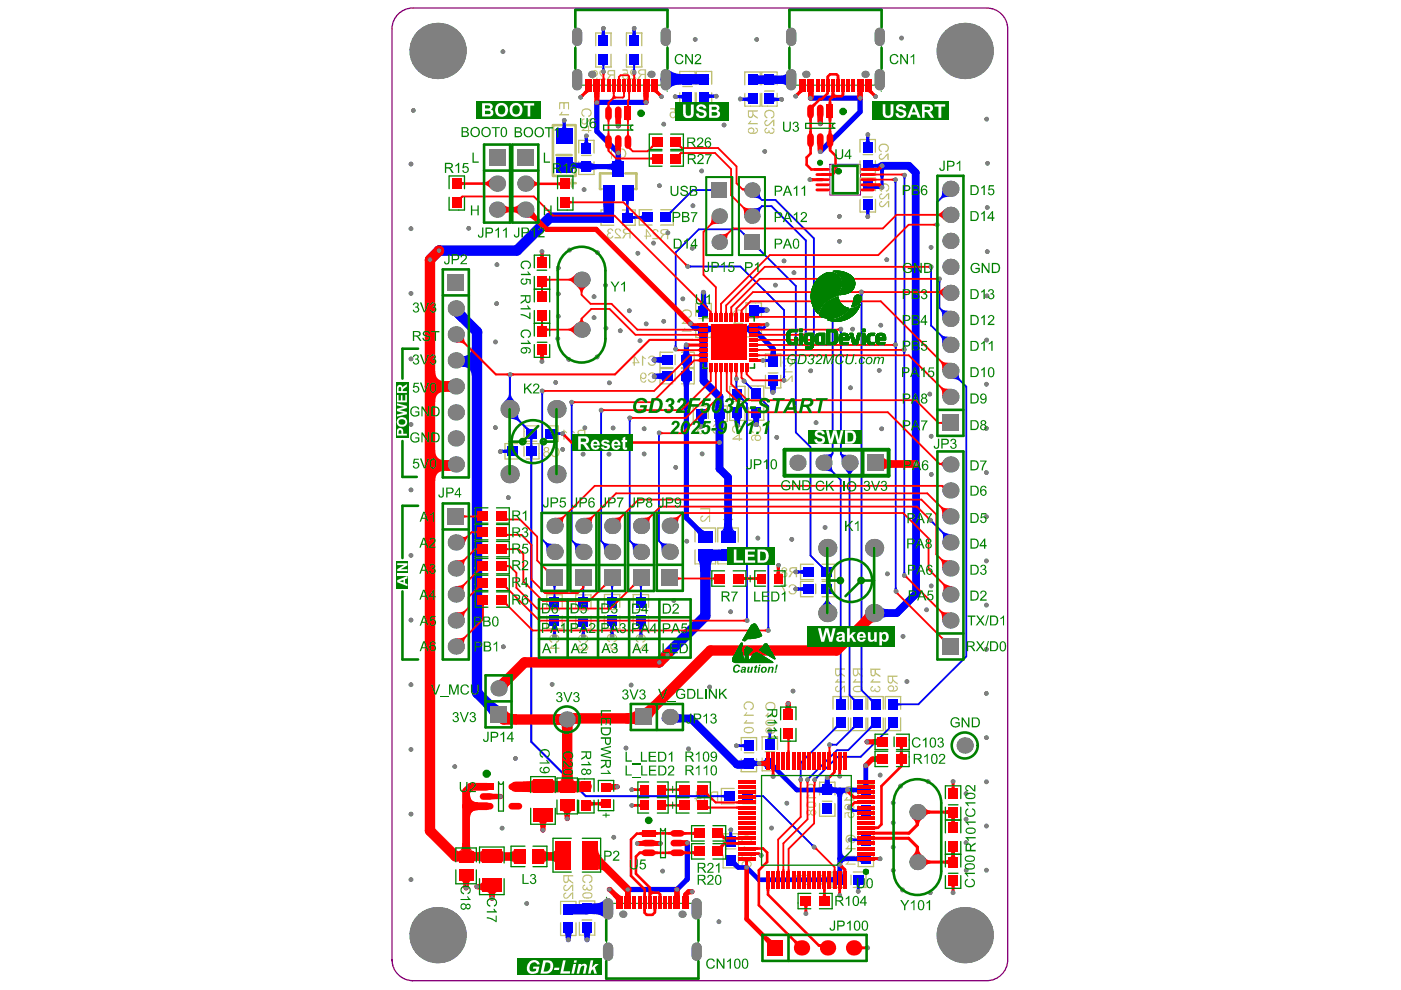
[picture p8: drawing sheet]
<svg xmlns="http://www.w3.org/2000/svg" width="297mm" height="210mm" viewBox="0 0 297 210" stroke-linecap="round" stroke-linejoin="round" font-family="sans-serif">
<g fill="#008000">
<path d="M135.3 17.6h.5v1.7h-.5z"/>
<path d="M134.2 17.6h.5v1.7h-.5z"/>
<path d="M133.1 17.6h.5v1.7h-.5z"/>
<path d="M132 17.6h.6v1.7h-.6z"/>
<path d="M131 17.6h.5v1.7h-.5z"/>
<path d="M129.9 17.6h.5v1.7h-.5z"/>
<path d="M128.8 17.6h.5v1.7h-.5z"/>
<path d="M127.7 17.6h.5v1.7h-.5z"/>
<path d="M126 17.6h1v1.7h-1z"/>
<path d="M124.3 17.6h1v1.7h-1z"/>
<path d="M136.5 17.6h1v1.7h-1z"/>
<path d="M138.2 17.6h1v1.7h-1z"/>
<path d="M122 15.7h.7v2.4h-.7z"/>
<path d="M140.8 15.7h.7v2.4h-.7z"/>
<path d="M122 6.9h.7v1.8h-.7z"/>
<path d="M140.8 6.9h.7v1.8h-.7z"/>
<path d="M180.7 17.6h.5v1.7h-.5z"/>
<path d="M179.6 17.6h.5v1.7h-.5z"/>
<path d="M178.5 17.6h.5v1.7h-.5z"/>
<path d="M177.4 17.6h.5v1.7h-.5z"/>
<path d="M176.3 17.6h.6v1.7h-.6z"/>
<path d="M175.2 17.6h.6v1.7h-.6z"/>
<path d="M174.2 17.6h.5v1.7h-.5z"/>
<path d="M173.1 17.6h.5v1.7h-.5z"/>
<path d="M171.4 17.6h1v1.7h-1z"/>
<path d="M169.7 17.6h1v1.7h-1z"/>
<path d="M181.9 17.6h1v1.7h-1z"/>
<path d="M183.6 17.6h1v1.7h-1z"/>
<path d="M167.4 15.7h.7v2.4h-.7z"/>
<path d="M186.2 15.7h.7v2.4h-.7z"/>
<path d="M167.4 6.9h.7v1.8h-.7z"/>
<path d="M186.2 6.9h.7v1.8h-.7z"/>
<path d="M128.6 200.9h.7v1.7h-.7z"/>
<path d="M147.4 200.9h.6v1.7h-.6z"/>
<path d="M128.6 191.5h.7v2.4h-.7z"/>
<path d="M147.4 191.5h.6v2.4h-.6z"/>
<path d="M130.9 190.3h1v1.7h-1z"/>
<path d="M132.6 190.3h1v1.7h-1z"/>
<path d="M144.8 190.3h1v1.7h-1z"/>
<path d="M143 190.3h1v1.7h-1z"/>
<path d="M141.9 190.3h.5v1.7h-.5z"/>
<path d="M140.8 190.3h.5v1.7h-.5z"/>
<path d="M139.7 190.3h.5v1.7h-.5z"/>
<path d="M138.6 190.3h.5v1.7h-.5z"/>
<path d="M137.5 190.3h.5v1.7h-.5z"/>
<path d="M136.4 190.3h.5v1.7h-.5z"/>
<path d="M135.3 190.3h.6v1.7h-.6z"/>
<path d="M134.2 190.3h.6v1.7h-.6z"/>
<circle cx="141.5" cy="19.3" r=".13"/>
<circle cx="186.9" cy="19.3" r=".13"/>
<circle cx="128.6" cy="190.3" r=".14"/>
</g>
<path d="M122 2.1h19.5v16h-19.5zM167.4 2.1h19.5v16h-19.5zM128.6 191.5h19.4v16h-19.4z" fill="none" stroke="#008000" stroke-width=".21"/>
<g fill="none" stroke="#800080" stroke-width=".22">
<path d="M175.9 34.8h6.5v6.5h-6.5z"/>
<circle cx="177" cy="35.9" r=".61"/>
</g>
<path d="M87.5 1.7h121.7a4.4 4.4 0 0 1 4.4 4.5v197.3a4.4 4.4 0 0 1-4.4 4.4M87.6 1.7a4.4 4.4 0 0 0-4.5 4.4v197.7M83.1 203.4a4.4 4.4 0 0 0 4.4 4.5M87.3 207.9h121.9" fill="none" stroke="#800080" stroke-width=".28"/>
<g fill="none" stroke="#c0c073" stroke-width=".28">
<path d="M126.3 9.7v-2.7h3.3v2.7M126.3 11.5v2.7h3.3v-2.7M132.8 11.5v2.7h3.3v-2.7M132.8 9.7v-2.7h3.3v2.7M144.1 17.9v-2.8h3.3v2.8M144.1 19.7v2.7h3.3v-2.7M144.8 18.3h2M147.6 17.9v-2.8h3.3v2.8M147.6 19.7v2.7h3.3v-2.7M157.9 19.8v2.7h3.3v-2.7M157.9 18v-2.7h3.3v2.7M161.5 19.8v2.7h3.3v-2.7"/>
<path d="M161.5 18v-2.7h3.3v2.7M162.1 19.3h2M122.7 32.5v-2.7h3.2v2.7M122.7 34.3v2.7h3.2v-2.7M123.3 33h2.1M182.3 32.3v-2.7h3.3v2.7M182.3 34.1v2.7h3.3v-2.7M183 32.8h2M130.1 44.5h-2.7v3.3h2.7M132 44.5h2.7v3.3h-2.7M138.2 44.5h-2.7v3.2h2.7M140.1 44.5h2.7v3.2h-2.7"/>
<path d="M182.4 40.4v-2.7h3.2v2.7M182.4 42.3v2.7h3.2v-2.7M182.9 41.8h2.1M142.6 74.7h-2.7v3.2h2.7M142.6 78.1h-2.7v3.3h2.7M143.1 75.3v2M143.1 78.7v2.1M144.5 74.7h2.7v3.2h-2.7M144.5 78.1h2.7v3.3h-2.7M147.5 67v-2.7h3.3v2.7M147.5 68.9v2.7h3.3v-2.7M148.2 67.5h2"/>
<path d="M158.2 66.9v-2.7h3.2v2.7M158.2 68.7v2.7h3.2v-2.7M158.8 67.4h2.1M162.3 79.6v2.7h3.3v-2.7M162.3 77.7v-2.7h3.3v2.7M162.9 79.1h2M109.8 94.1h-2.7v3.2h2.7M111.1 94.7v2M111.6 94.1h2.7v3.2h-2.7M113.8 90.3h-2.7v3.2h2.7M115.6 90.3h2.7v3.2h-2.7M149.7 86.1h-2.7v3.2h2.7"/>
<path d="M150.2 86.7v2M151.5 86.1h2.7v3.2h-2.7M154.7 84.6v-2.7h3.3v2.7M154.7 86.4v2.7h3.3v-2.7M155.3 85.1h2.1M158.7 84.6v-2.7h3.2v2.7M158.7 86.4v2.7h3.2v-2.7M159.3 85.1h2.1M147.4 116.6v3h4.3v-3M147.4 114.9v-2.9h4.3v2.9M152.2 114.9v-2.9h4.3v2.9M152.2 116.6v3h4.3v-3"/>
<path d="M172.4 119.6h-2.7v3.3h2.7M174.3 119.6h2.7v3.3h-2.7M115.9 130.6v2.7h3.3v-2.7M115.9 128.8v-2.7h3.3v2.7M116.6 129.3h2M122 128.8v-2.7h3.3v2.7M122 130.6v2.8h3.3v-2.8M122.7 129.3h2M128.2 128.8v-2.7h3.2v2.7M128.2 130.6v2.7h3.2v-2.7M128.8 129.2h2M134.2 128.8v-2.7h3.3v2.7"/>
<path d="M134.2 130.6v2.7h3.3v-2.7M134.9 129.3h2M172.4 123.3h-2.7v3.2h2.7M172.9 123.8v2.1M174.3 123.3h2.7v3.2h-2.7M157.1 159.1v-2.7h3.3v2.7M157.8 159.6h2M161.6 158.9v-2.7h3.2v2.7M162.2 159.4h2.1M176.6 150.4v-2.7h3.3v2.7M176.6 152.2v2.7h3.3v-2.7M180.4 150.4v-2.7h3.2v2.7"/>
<path d="M180.4 152.2v2.7h3.2v-2.7M184 150.4v-2.7h3.3v2.7M184 152.2v2.7h3.3v-2.7M187.7 150.4v-2.7h3.3v2.7M187.7 152.2v2.7h3.3v-2.7M153.3 179.5v-2.7h3.3v2.7M154 180h2M155.7 167.2h-2.7v3.2h2.7M157.1 160.9v2.7h3.3v-2.7M157.5 167.2h2.7v3.2h-2.7M161.6 160.7v2.7h3.2v-2.7M173.8 170.4v2.7h3.2v-2.7"/>
<path d="M173.8 168.5v-2.7h3.2v2.7M174.4 169.9h2M182 179.2v-2.7h3.2v2.7M182 169v-2.7h3.2v2.7M182 170.8v2.7h3.2v-2.7M182.5 170.3h2.1M182.6 179.7h2M118.9 195.6v2.7h3.2v-2.7M118.9 193.8v-2.7h3.2v2.7M122.8 193.7v-2.7h3.3v2.7M122.8 195.6v2.7h3.3v-2.7M123.4 195.1h2.1"/>
<path d="M153.3 181.3v2.7h3.3v-2.7M179.1 184.9h-2.7v3.3h2.7M180.4 185.5v2.1M180.9 184.9h2.7v3.3h-2.7M182 181v2.7h3.2v-2.7"/>
</g>
<path d="M117.2 26.5h4.8v10.8h-4.8zM118 32.9h3.2M120.5 38.8h1.6M121.3 38.1v1.5M127.2 36.8v3.3h.3M127.3 36.8h2.4M132.6 36.8h2.3v3.3h-.3" fill="none" stroke="#c0c073" stroke-width=".55"/>
<g fill="#c0c073">
<path d="M127.1 15.1l.5-.3 .4 .1 .4 .4v.1l-.2 .1a.44 .44 0 0 0-.5-.5 .44 .44 0 0 0-.4 .5 .44 .44 0 0 0 .4 .4l.6 .6 .1 .5h-1.3v-.3h1l-.9-.9z"/>
<path d="M149.7 23.1l.1-.2h.6a.48 .48 0 0 1 .5 .5l-.2 .1a.44 .44 0 0 0-.7-.3 .44 .44 0 0 0 .1 .7l.7 .7 .2 .4h-1.4v-.2h1l-.8-.8a.66 .66 0 0 1-.1-.9z"/>
<path d="M145.4 23.3a1.01 1.01 0 0 1 1.3-.2 1.01 1.01 0 0 1 .3 1.3v.1a.92 .92 0 0 1-.9 .6 .92 .92 0 0 1-.8-.7l.2-.1a.7 .7 0 0 0 1 .5 .7 .7 0 0 0 .3-1 .66 .66 0 0 0-.5-.6 .66 .66 0 0 0-.8 .3h-.2z"/>
<path d="M143.8 23.1l.4-.2a.61 .61 0 0 1 .8 .6h-.3a.41 .41 0 0 0-.7-.3 .41 .41 0 0 0 .2 .7l.6 .6 .2 .5h-1.3v-.2h1l-.8-.8a.65 .65 0 0 1-.1-.9z"/>
<path d="M142.1 22.9h1l.2 1.1-.2 .1a.45 .45 0 0 0-.7-.1 .45 .45 0 0 0 .1 .7 .45 .45 0 0 0 .6-.2h.3l-.3 .5-.5 .1-.4-.2a.7 .7 0 0 1-.2-.9 .7 .7 0 0 1 1-.2l-.1-.6h-.8z"/>
<path d="M129.5 31.5l.8 .5-.1 .3-.4-.3v1.6h-.3z"/>
<path d="M118.6 21.7h2.1v1.5h-.3v-1.3h-.7v1.2h-.3v-1.2h-.6v1.3h-.2z"/>
<path d="M119.1 23.7l.2 .1-.3 .4h1.7v.3h-2.1z"/>
<path d="M148.5 107.7h2.1v1.4h-.3v-1.1h-1.8z"/>
<path d="M148.6 109.5l.5-.2v.3a.43 .43 0 0 0-.5 .3 .43 .43 0 0 0 .4 .5 .43 .43 0 0 0 .5-.3l.6-.7 .5-.2v1.5h-.3v-1.1l-.7 .8a.68 .68 0 0 1-1 .1 .68 .68 0 0 1 0-1z"/>
<path d="M153.3 107.7h2.1v1.4h-.3v-1.1h-1.8z"/>
<path d="M153.8 109.5h.2l-.2 .5h1.6v.3h-2.1z"/>
<path d="M133.7 14.9l.5-.2a.64 .64 0 0 1 .7 .6h-.2a.42 .42 0 0 0-.7-.3 .42 .42 0 0 0 .1 .7l.7 .7 .1 .4h-1.3v-.2h1l-.8-.8a.66 .66 0 0 1-.1-.9z"/>
<path d="M132 14.7h1l.2 1.1-.2 .1a.48 .48 0 0 0-.7-.1 .48 .48 0 0 0 0 .7 .48 .48 0 0 0 .7-.1l.3-.1a.7 .7 0 0 1-.8 .5 .7 .7 0 0 1-.6-.8 .7 .7 0 0 1 .8-.6l.3 .1-.2-.5h-.8z"/>
<path d="M138.4 48.8a.7 .7 0 0 1 .7-.2 .7 .7 0 0 1 .5 .6h-.2a.41 .41 0 0 0-.7-.3 .41 .41 0 0 0 .1 .7l.8 .7 .1 .4h-1.4v-.3h1l-.9-.9z"/>
<path d="M130.4 48.7l.1-.1a.68 .68 0 0 1 .7-.1 .68 .68 0 0 1 .5 .5l-.3 .1a.41 .41 0 0 0-.6-.4 .41 .41 0 0 0 .1 .8l.7 .7 .1 .4h-1.4v-.3h1.1l-.8-.7a.68 .68 0 0 1-.2-.9z"/>
<path d="M128.9 48.6a.71 .71 0 0 1 1.1 .4h-.2a.36 .36 0 0 0-.5-.4 .36 .36 0 0 0-.3 .5 .36 .36 0 0 0 .5 .2v.3a.44 .44 0 0 0-.6 .3 .44 .44 0 0 0 .4 .5 .44 .44 0 0 0 .5-.4h.2a.66 .66 0 0 1-1 .5 .66 .66 0 0 1 0-1.1v-.1a.48 .48 0 0 1-.1-.7z"/>
<path d="M117 95l.1-.1a1.05 1.05 0 0 1 1.4 .3 1.05 1.05 0 0 1-.1 1.3l-.5 .4h-.6l-.5-.6 .3-.1a.7 .7 0 0 0 .9 .4 .7 .7 0 0 0 .4-.9l-.1-.1a.62 .62 0 0 0-.5-.6 .62 .62 0 0 0-.7 .4l-.3-.1z"/>
<path d="M149.2 167.8h.3l.6 .5-.1 .3-.5-.3v1.6h-.3z"/>
<path d="M185 144h.3l-.3 .5h1.7v.2h-2.2z"/>
<path d="M184.6 145.7l.3-.3 .2 .3a.36 .36 0 0 0-.4 .3 .36 .36 0 0 0 .4 .4 .36 .36 0 0 0 .3-.5h.3a.43 .43 0 0 0 .2 .6 .43 .43 0 0 0 .6-.3 .43 .43 0 0 0-.4-.5v-.3a.68 .68 0 0 1 .5 1 .68 .68 0 0 1-1 .2l-.1-.2a.57 .57 0 0 1-.8 .1 .57 .57 0 0 1-.1-.8z"/>
<path d="M177.6 144h.2l-.3 .5h1.7v.2h-2.1z"/>
<path d="M177.2 145.6l.5-.2v.3a.42 .42 0 0 0-.3 .7 .42 .42 0 0 0 .7-.2l.4-.5 .7-.4v1.5h-.3v-1.1l-.7 .9a.68 .68 0 0 1-1 0 .68 .68 0 0 1 0-1z"/>
<path d="M181.3 144h.3l-.3 .5h1.7v.2h-2.2z"/>
<path d="M167.4 124.1l.2-.1a1.05 1.05 0 0 1 1.4 1 1.05 1.05 0 0 1-1.5 .9l-.4-.5 .4-.1a.69 .69 0 0 0 .9 .4 .69 .69 0 0 0 .3-.9v-.1a.65 .65 0 0 0-.5-.6 .65 .65 0 0 0-.7 .5l-.3-.1z"/>
<path d="M165.5 123.9h1.4v.3h-1l.5 .9 .2 .9h-.3l-.1-.6z"/>
<path d="M119.5 187.8l.5-.2v.3a.42 .42 0 0 0-.2 .6 .42 .42 0 0 0 .7-.1l.5-.7 .5-.2v1.5h-.2v-1.1l-.9 .9a.65 .65 0 0 1-.9-.1 .65 .65 0 0 1 0-.9z"/>
<path d="M119.5 189.5l.4-.3h.1v.3a.43 .43 0 0 0-.3 .7 .43 .43 0 0 0 .7-.1l.6-.7 .5-.2v1.4h-.2v-1l-.6 .6a.68 .68 0 0 1-1 .3 .68 .68 0 0 1-.2-1z"/>
<path d="M159 25.6h.3l-.3 .5h1.7v.3h-2.1z"/>
<path d="M123.7 185.6l.5-.2 1 .1a.98 .98 0 0 1 .4 1 .98 .98 0 0 1-.7 .8l-.1-.3 .4-.2a.77 .77 0 0 0-.2-1 .77 .77 0 0 0-1 0 .63 .63 0 0 0-.3 .6 .63 .63 0 0 0 .4 .6v.2h-.2a1 1 0 0 1-.2-1.6z"/>
<path d="M123.6 187.7l.4-.2 .1 .3a.36 .36 0 0 0-.5 .3 .36 .36 0 0 0 .4 .4 .36 .36 0 0 0 .3-.4l.3-.1a.42 .42 0 0 0 .2 .6 .42 .42 0 0 0 .5-.3 .42 .42 0 0 0-.3-.5v-.3a.65 .65 0 0 1 .6 1 .65 .65 0 0 1-1.1 0 .59 .59 0 0 1-.9 .1 .59 .59 0 0 1 0-.9z"/>
<path d="M179.5 177.3l.5-.3h.4a.93 .93 0 0 1 1 .7 .93 .93 0 0 1-.6 1.1l-.1-.3a.69 .69 0 0 0 .5-.9 .69 .69 0 0 0-1-.3h-.2a.63 .63 0 0 0-.5 .6 .63 .63 0 0 0 .4 .6v.3l-.4-.2a.95 .95 0 0 1 0-1.3z"/>
<path d="M179.8 179.2h.3l-.3 .6h1.6v.3h-2.1v-.2z"/>
<path d="M179.8 180.9h.3l-.3 .6h1.6v.2h-2.1z"/>
<path d="M179.8 182.6h.3l-.3 .5h1.6v.2h-2.1z"/>
<path d="M157.7 149.2a1.08 1.08 0 0 1 1.6-.4 1.08 1.08 0 0 1 .3 1.6l-.5 .2v-.3a.72 .72 0 0 0 .4-1 .72 .72 0 0 0-1.1-.3 .63 .63 0 0 0-.5 .6 .63 .63 0 0 0 .4 .6l-.1 .3h-.1a.93 .93 0 0 1-.4-1.3z"/>
<path d="M158.2 151l.3 .1-.4 .4h1.7v.3h-2.1z"/>
<path d="M158.2 152.7h.3l-.4 .5h1.7v.2h-2.1z"/>
<path d="M123.5 23.3l.5-.3h.5a.92 .92 0 0 1 .9 .8 .92 .92 0 0 1-.7 1v-.3a.7 .7 0 0 0 .4-.9 .7 .7 0 0 0-1-.3 .67 .67 0 0 0-.6 .5 .67 .67 0 0 0 .4 .7v.3l-.4-.2a.95 .95 0 0 1 0-1.3z"/>
<path d="M123.4 25.4l.3-.3h.2v.3a.41 .41 0 0 0-.3 .6 .41 .41 0 0 0 .7-.1l.6-.7 .5-.2v1.5h-.2v-1.1l-1 .9a.65 .65 0 0 1-.8-.1 .65 .65 0 0 1 0-.8z"/>
<path d="M151.2 90.2l.1-.1a1.06 1.06 0 0 1 1.5 .2 1.06 1.06 0 0 1-.2 1.6l-.5 .2-.5-.1-.5-.5 .2-.2a.7 .7 0 0 0 .9 .5 .7 .7 0 0 0 .5-.9l-.1-.1a.62 .62 0 0 0-.5-.7 .62 .62 0 0 0-.7 .5l-.3-.1z"/>
<path d="M149.8 89.9l.8 .5v.3l-.5-.3v1.6h-.3z"/>
<path d="M148 90.1a.67 .67 0 0 1 .7-.2 .67 .67 0 0 1 .4 .6l-.2-.1a.36 .36 0 0 0-.5-.3 .36 .36 0 0 0-.3 .5 .36 .36 0 0 0 .5 .2v.2a.42 .42 0 0 0-.5 .3 .42 .42 0 0 0 .3 .5 .42 .42 0 0 0 .5-.3h.3l-.1 .1a.65 .65 0 0 1-1 .4 .65 .65 0 0 1 0-1.1h.1a.51 .51 0 0 1-.2-.8z"/>
<path d="M155.7 65.8l.8-.2a.93 .93 0 0 1 1.1 .7 .93 .93 0 0 1-.7 1.1v-.2a.68 .68 0 0 0 .4-1 .68 .68 0 0 0-.9-.3h-.1a.66 .66 0 0 0-.6 .5 .66 .66 0 0 0 .4 .8l-.1 .2-.1-.1a.91 .91 0 0 1-.2-1.5z"/>
<path d="M156 67.9h.2l-.3 .5h1.7v.3h-2.1v-.2z"/>
<path d="M162.4 149.2a1.07 1.07 0 0 1 1.6-.3 1.07 1.07 0 0 1 .1 1.6l-.3 .2-.2-.3h.2a.68 .68 0 0 0 .4-.9 .68 .68 0 0 0-.9-.4 .66 .66 0 0 0-.8 .5 .66 .66 0 0 0 .4 .8l-.1 .2a.95 .95 0 0 1-.4-1.4z"/>
<path d="M162.8 151.1h.2l-.2 .5h1.6v.3h-2.1z"/>
<path d="M171 166.6l.1-.1a1.09 1.09 0 0 1 1.5-.2 1.09 1.09 0 0 1 .3 1.5l-.5 .3v-.4a.68 .68 0 0 0 .4-.9 .68 .68 0 0 0-.9-.3 .66 .66 0 0 0-.7 .4 .66 .66 0 0 0 .3 .8v.3l-.3-.2a.97 .97 0 0 1-.2-1.2z"/>
<path d="M171.4 168.5h.3l-.3 .5h1.6v.3h-2.1z"/>
<path d="M173.8 185.7l.2-.1a1.07 1.07 0 0 1 1.4 .8 1.07 1.07 0 0 1-1 1.2h-.1a.76 .76 0 0 1-.7-.6l.3-.1 .1 .2a.72 .72 0 0 0 .9 .2 .72 .72 0 0 0 .3-1 .65 .65 0 0 0-.6-.6 .65 .65 0 0 0-.7 .4h-.3z"/>
<path d="M172.4 185.5l.7 .5v.3l-.5-.4v1.7h-.2z"/>
<path d="M168.7 185.5h1.3v.3h-1l.4 .5 .4 1.3h-.3l-.3-1.1z"/>
<path d="M157.4 177.5l.1-.1a1.06 1.06 0 0 1 1.4-.1 1.06 1.06 0 0 1 .2 1.5l-.4 .2-.1-.3 .4-.2a.75 .75 0 0 0-.1-1 .75 .75 0 0 0-1-.1 .64 .64 0 0 0-.5 .6 .64 .64 0 0 0 .5 .6l-.1 .3-.3-.1a.77 .77 0 0 1-.3-1z"/>
<path d="M157.7 179.4l.3 .1-.3 .4h1.6v.3h-2.1z"/>
<path d="M179 167.2a1.11 1.11 0 0 1 1.5-.5 1.11 1.11 0 0 1 .5 1.5l-.5 .4-.1-.3a.71 .71 0 0 0 .4-1 .71 .71 0 0 0-.9-.3h-.1a.65 .65 0 0 0-.6 .5 .65 .65 0 0 0 .5 .7l-.1 .3a.87 .87 0 0 1-.6-1.3z"/>
<path d="M179.5 169h.3l-.3 .5h1.6v.3h-2.1z"/>
<path d="M179 172.3l1.1-.2v.3a.45 .45 0 0 0 0 .6 .45 .45 0 0 0 .6 0 .45 .45 0 0 0-.1-.6h-.1l.1-.3a.72 .72 0 0 1 .5 .9 .72 .72 0 0 1-1 .4 .72 .72 0 0 1-.3-1l-.5 .1v.9h-.3z"/>
<path d="M121.1 91.1l.8 .5-.1 .3-.4-.3v1.6h-.3z"/>
<path d="M119.4 91.1l.8 .5v.3l-.5-.3v1.6h-.3z"/>
<path d="M159.3 90.4a1.07 1.07 0 0 1 1.5-.3 1.07 1.07 0 0 1 .3 1.5l-.4 .3-.1-.3 .4-.2a.82 .82 0 0 0-.2-1 .82 .82 0 0 0-1.1 .1h-.1a.6 .6 0 0 0-.2 .6 .6 .6 0 0 0 .4 .5v.3l-.4-.3a.94 .94 0 0 1-.1-1.2z"/>
<path d="M155.4 90.4a1.09 1.09 0 0 1 1.5-.2 1.09 1.09 0 0 1 .3 1.4l-.5 .3v-.3a.68 .68 0 0 0 .4-.9 .68 .68 0 0 0-.9-.4 .66 .66 0 0 0-.7 .5 .66 .66 0 0 0 .4 .8l-.1 .3-.4-.3a.94 .94 0 0 1 0-1.2z"/>
<path d="M134.8 134.9a1.12 1.12 0 0 1 1.4-.4 1.12 1.12 0 0 1 .7 1.3l-.6 .5-.1-.3a.7 .7 0 0 0 .4-.9 .7 .7 0 0 0-.9-.4l-.1 .1a.62 .62 0 0 0-.6 .5 .62 .62 0 0 0 .4 .7l-.1 .2a.99 .99 0 0 1-.5-1.3z"/>
<path d="M134.9 136.7l.5-.1v.2a.44 .44 0 0 0-.3 .7 .44 .44 0 0 0 .7-.1l.6-.7 .5-.2v1.4h-.2v-1.1l-.8 .9a.66 .66 0 0 1-1 0 .66 .66 0 0 1 0-1z"/>
<path d="M128.8 134.8a1.09 1.09 0 0 1 1.4-.4 1.09 1.09 0 0 1 .6 1.3l-.7 .5v-.2a.74 .74 0 0 0 .4-1.1 .74 .74 0 0 0-1.1-.2 .63 .63 0 0 0-.5 .6 .63 .63 0 0 0 .4 .6v.3l-.2-.1a.93 .93 0 0 1-.3-1.3z"/>
<path d="M128.7 136.7l1.1-.2v.2a.46 .46 0 0 0-.1 .7 .46 .46 0 0 0 .7 .1 .46 .46 0 0 0 .1-.7l-.2-.1v-.2a.7 .7 0 0 1 .5 .9 .7 .7 0 0 1-.9 .4 .7 .7 0 0 1-.4-1l-.5 .1v.9h-.3z"/>
<path d="M122.6 135h.1a1.06 1.06 0 0 1 1.5-.4 1.06 1.06 0 0 1 .2 1.6l-.4 .2 .1-.4a.64 .64 0 0 0 .3-.8 .64 .64 0 0 0-.7-.4h-.3a.65 .65 0 0 0-.6 .6 .65 .65 0 0 0 .4 .7l-.1 .3-.2-.2a1.01 1.01 0 0 1-.3-1.2z"/>
<path d="M122.7 136.8l.4-.2 .1 .3a.37 .37 0 0 0-.4 .4 .37 .37 0 0 0 .4 .3 .37 .37 0 0 0 .3-.5h.2a.44 .44 0 0 0 .3 .6 .44 .44 0 0 0 .5-.3 .44 .44 0 0 0-.4-.6v-.2a.66 .66 0 0 1 .6 1 .66 .66 0 0 1-1.2 0 .57 .57 0 0 1-.8 .1 .57 .57 0 0 1 0-.9z"/>
<path d="M116.5 135h.1a1.06 1.06 0 0 1 1.4-.5 1.06 1.06 0 0 1 .4 1.5l-.5 .4-.1-.3 .4-.2a.77 .77 0 0 0-.2-1.1 .77 .77 0 0 0-1 .1 .63 .63 0 0 0-.3 .6 .63 .63 0 0 0 .4 .5v.3a.92 .92 0 0 1-.6-1.3z"/>
<path d="M117 136.8h.2l-.2 .5h1.6v.3h-2.1z"/>
<path d="M137.5 75.7v-.1a1.07 1.07 0 0 1 1.7 .6 1.07 1.07 0 0 1-1.1 1.4l-.4-.1-.4-.6 .3-.1 .2 .3a.75 .75 0 0 0 1 0 .75 .75 0 0 0 .1-1l-.1-.1a.61 .61 0 0 0-.6-.4 .61 .61 0 0 0-.6 .4h-.2z"/>
<path d="M136.1 75.4l.8 .5v.3l-.5-.3v1.6h-.3z"/>
<path d="M162.2 23.7l.1-.1a1.09 1.09 0 0 1 1.5-.2 1.09 1.09 0 0 1 .2 1.5l-.5 .2-.1-.2 .1-.1a.67 .67 0 0 0 .4-.8 .67 .67 0 0 0-.8-.5h-.1a.66 .66 0 0 0-.7 .5 .66 .66 0 0 0 .4 .8l-.2 .3-.4-.4-.1-.6z"/>
<path d="M162.2 25.6l.5-.2v.2a.43 .43 0 0 0-.4 .5 .43 .43 0 0 0 .4 .4 .43 .43 0 0 0 .4-.4l.6-.6 .5-.1v1.3h-.3v-1l-.8 .8a.66 .66 0 0 1-.9 0 .66 .66 0 0 1 0-.9z"/>
<path d="M162.2 27.3l.3-.2 .2 .2a.37 .37 0 0 0-.4 .5 .37 .37 0 0 0 .4 .3 .37 .37 0 0 0 .3-.5h.2a.42 .42 0 0 0 .3 .5 .42 .42 0 0 0 .5-.4 .42 .42 0 0 0-.4-.4l.1-.3a.68 .68 0 0 1 .5 1 .68 .68 0 0 1-1.1 .2l-.1-.2a.54 .54 0 0 1-.8 .2 .54 .54 0 0 1 0-.8z"/>
<path d="M186.6 39.1l.1-.1a1.1 1.1 0 0 1 1.3-.1 1.1 1.1 0 0 1 .5 1.2l-.5 .6-.2-.3h.1a.69 .69 0 0 0 .3-1 .69 .69 0 0 0-.9-.3 .65 .65 0 0 0-.7 .6 .65 .65 0 0 0 .4 .7l-.1 .2a.92 .92 0 0 1-.3-1.5z"/>
<path d="M186.5 41.2l.4-.2 .1 .2a.43 .43 0 0 0-.4 .4 .43 .43 0 0 0 .3 .5 .43 .43 0 0 0 .5-.3l.8-.8 .3-.1v1.4h-.2v-1l-.8 .8a.65 .65 0 0 1-.9 .1 .65 .65 0 0 1-.1-1z"/>
<path d="M186.5 42.8l.5-.2v.3a.42 .42 0 0 0-.4 .4 .42 .42 0 0 0 .3 .4 .42 .42 0 0 0 .5-.3l.6-.6 .5-.2v1.3h-.2v-1l-.6 .6a.7 .7 0 0 1-1 .4 .7 .7 0 0 1-.2-1.1z"/>
<path d="M186.4 30.8a1.1 1.1 0 0 1 1.5-.3 1.1 1.1 0 0 1 .4 1.5l-.5 .3-.1-.3 .4-.2a.81 .81 0 0 0-.5-1.1 .81 .81 0 0 0-1 .6v.5l.3 .2v.3l-.3-.2a.89 .89 0 0 1-.2-1.3z"/>
<path d="M186.4 32.8l.5-.3v.3a.43 .43 0 0 0-.4 .4 .43 .43 0 0 0 .3 .5 .43 .43 0 0 0 .5-.3l.8-.8 .3-.1v1.4h-.2v-1l-.9 .8a.64 .64 0 0 1-.9 0 .64 .64 0 0 1 0-.9z"/>
<path d="M186.8 34.5l.3-.1-.3 .5h1.6v.3h-2.1z"/>
<path d="M144.8 65.8l.7-.2a.94 .94 0 0 1 1.2 .7 .94 .94 0 0 1-.7 1.1l-.1-.2 .2-.1a.73 .73 0 0 0 .2-1 .73 .73 0 0 0-1-.2 .62 .62 0 0 0-.5 .6 .62 .62 0 0 0 .4 .7l-.1 .2a.9 .9 0 0 1-.3-1.6z"/>
<path d="M145 67.9h.3l-.3 .5h1.6v.3h-2.1z"/>
<path d="M145 69.5l.3 .1-.3 .5h1.6v.2h-2.1z"/>
<path d="M137.5 79.3a1.04 1.04 0 0 1 1.6 .1 1.04 1.04 0 0 1-.3 1.5l-.7 .3a.75 .75 0 0 1-.7-.7l.2-.1v.1a.69 .69 0 0 0 1 .3 .69 .69 0 0 0 .3-1 .63 .63 0 0 0-.6-.6 .63 .63 0 0 0-.7 .4h-.2z"/>
<path d="M166 76.4a1.1 1.1 0 0 1 1.5-.5 1.1 1.1 0 0 1 .5 1.5l-.5 .3-.1-.2a.65 .65 0 0 0 .4-.8 .65 .65 0 0 0-.7-.5h-.3a.65 .65 0 0 0-.6 .5 .65 .65 0 0 0 .4 .8v.2l-.5-.3a.88 .88 0 0 1-.1-1z"/>
<path d="M166.5 78.2h.2l-.3 .5h1.7v.3h-2.1z"/>
<path d="M166.1 79.9l.3-.2h.2v.2a.44 .44 0 0 0-.3 .7 .44 .44 0 0 0 .7-.1l.6-.7 .5-.2v1.4h-.3v-1.1l-1 1a.63 .63 0 0 1-.8-.2 .63 .63 0 0 1 .1-.8z"/>
<path d="M129.1 15.2l1-.1v.7h-.6a.38 .38 0 0 1-.4-.2 .38 .38 0 0 1 0-.4zM128.8 15.1v.1a.64 .64 0 0 0 .5 .8l-.3 .2-.4 .8h.3l.7-1h.5v1h.3v-2.2l-1.4 .1z"/>
<path d="M125.6 15.5a.45 .45 0 0 1 .9 0 .45 .45 0 0 1-.9 0zM125.6 15.1l-.2 .3v.6a.71 .71 0 0 0 .4 .9 .71 .71 0 0 0 .9-.4h-.3a.44 .44 0 0 1-.5 .2 .44 .44 0 0 1-.3-.5v-.2a.68 .68 0 0 0 1 0 .68 .68 0 0 0-.1-1 .68 .68 0 0 0-.9 .1z"/>
<path d="M151.6 23.3l.3-.2h.8v.7h-1l-.1-.3zM151.3 23.2l.1 .6 .5 .2-.3 .2-.5 .8h.3l.5-.8 .3-.2h.5v1h.3v-2.1h-1.3z"/>
<path d="M148.3 23.4a.35 .35 0 0 1 .7 0 .35 .35 0 0 1-.7 0zM148.1 24.4a.45 .45 0 0 1 .9 0 .45 .45 0 0 1-.9 0zM148.1 23.1l-.1 .4 .3 .4a.66 .66 0 0 0 0 1.1 .66 .66 0 0 0 1-.5l-.1-.4-.3-.2a.56 .56 0 0 0 .1-.9 .56 .56 0 0 0-.9 .1z"/>
<path d="M131.2 32a.74 .74 0 0 1 1-.2 .74 .74 0 0 1 .3 1 .61 .61 0 0 1-1 .5l.3-.1-.1-.2a.35 .35 0 0 1-.5 .2 .35 .35 0 0 1-.1-.5zM130.9 31.9l-.1 .8 .3 .7-.3 .2v.2a.76 .76 0 0 1 1-.2h.1a1.06 1.06 0 0 0 .8-1.4 1.06 1.06 0 0 0-1.6-.5z"/>
<path d="M135.6 15.1l.3-.2h.8v.8h-.7a.38 .38 0 0 1-.4-.2 .38 .38 0 0 1 0-.4zM135.3 15a.63 .63 0 0 0 .6 .9l-.3 .1-.5 .8h.3l.5-.8 .3-.1h.5v.9h.3v-2.1h-1.3z"/>
<path d="M140.3 49l.2-.2h.9v.7h-.6a.41 .41 0 0 1-.5-.5zM140.1 48.7a.67 .67 0 0 0 .5 1.1l-.4 .2-.4 .7h.4l.7-.9h.5v.9h.3v-2.1h-1.2z"/>
<path d="M137.2 49l.6 1h-.6zM136.9 48.6v1.4h-.3v.2h.3v.5h.3v-.5h.9v-.2l-1-1.4z"/>
<path d="M132.4 48.8l.2-.1h.9v.7l-.7-.1a.36 .36 0 0 1-.4-.1 .36 .36 0 0 1 0-.4zM132.1 48.7a.63 .63 0 0 0 .5 .9l-.3 .2-.4 .8h.3l.7-1h.6v1h.2v-2.1h-1.3z"/>
<path d="M115.5 95.3a.35 .35 0 0 1 .7 0 .35 .35 0 0 1-.7 0zM115.4 96.3a.45 .45 0 0 1 .9 0 .45 .45 0 0 1-.9 0zM115.4 95a.47 .47 0 0 0 .2 .8 .65 .65 0 0 0-.1 1.1 .65 .65 0 0 0 1-.5v-.5l-.4-.1a.57 .57 0 0 0 .2-.9 .57 .57 0 0 0-.9 .1z"/>
<path d="M150.9 168.2l.2-.1h.9v.6h-.7a.36 .36 0 0 1-.3-.1 .36 .36 0 0 1-.1-.4zM150.7 167.9a.6 .6 0 0 0-.1 .7 .6 .6 0 0 0 .6 .3l-.8 1h.4l.6-.9h.6v.9h.3v-2.1h-1.1z"/>
<path d="M147.8 168.2l.6 1h-.6zM147.5 167.8v1.4h-.3v.2h.3v.5h.3v-.5h.9v-.2l-1-1.4z"/>
<path d="M184.8 142h.6v.6a.35 .35 0 0 1-.2 .5 .35 .35 0 0 1-.4-.4zM184.5 141.8l.1 .9a.56 .56 0 0 0 .5 .7 .56 .56 0 0 0 .6-.6l.4 .4 .6 .4v-.4l-1-.6v-.6h1v-.2z"/>
<path d="M177.3 142h.7v.6a.37 .37 0 0 1-.3 .5 .37 .37 0 0 1-.4-.4zM177.1 141.7v1a.59 .59 0 0 0 .5 .7 .59 .59 0 0 0 .6-.6l.2 .3 .8 .5v-.4l-.8-.5-.2-.3v-.4h1v-.3z"/>
<path d="M181 142h.7v.6a.37 .37 0 0 1-.3 .5 .37 .37 0 0 1-.4-.4zM180.8 141.7l.1 1.5a.58 .58 0 0 0 .7 .2 .58 .58 0 0 0 .4-.6l.1 .3 .9 .5v-.4l-.8-.4-.2-.4v-.4h1v-.3z"/>
<path d="M181.1 145.8l.9-.1a.47 .47 0 0 1 .7 .3 .47 .47 0 0 1-.6 .5h-.2a.57 .57 0 0 1-.8-.7zM180.9 145.7a.89 .89 0 0 0 .3 1 .89 .89 0 0 0 1 .1 .71 .71 0 0 0 .8-.8 .71 .71 0 0 0-1-.6h-.7z"/>
<path d="M188.4 143.5h.7v.7a.38 .38 0 0 1-.3 .5 .38 .38 0 0 1-.4-.5zM188.2 143.2v1a.59 .59 0 0 0 .5 .8 .59 .59 0 0 0 .7-.7l.1 .3 .8 .5v-.3l-.9-.8v-.5h.9v-.3z"/>
<path d="M188.4 146a.46 .46 0 0 1 .9 0 .46 .46 0 0 1-.9 0zM188.3 145.5a.88 .88 0 0 0 .2 1 .88 .88 0 0 0 1 .2h.1a.67 .67 0 0 0 .8-.6 .67 .67 0 0 0-.6-.8v.3a.48 .48 0 0 1 .3 .6 .48 .48 0 0 1-.7 .2h-.1a.68 .68 0 0 0 0-1 .68 .68 0 0 0-1 .1z"/>
<path d="M167.7 120.6l1-.1v.7h-.6a.38 .38 0 0 1-.4-.1 .38 .38 0 0 1 0-.5zM167.5 120.4a.68 .68 0 0 0 .4 1.1l-.3 .1-.5 .8h.4l.7-.9h.5v.9h.3v-2.1h-1.1z"/>
<path d="M166 120.8a.34 .34 0 0 1 .6 0 .34 .34 0 0 1-.6 0zM165.9 121.8a.44 .44 0 0 1 .8 0 .44 .44 0 0 1-.8 0zM165.7 120.5v.5l.3 .2a.65 .65 0 0 0 0 1.2 .65 .65 0 0 0 1-.6l-.1-.4-.3-.2a.57 .57 0 0 0 .1-.9 .57 .57 0 0 0-.9 .2z"/>
<path d="M119.7 185.8h.7v.7a.38 .38 0 0 1-.4 .5 .38 .38 0 0 1-.3-.5zM119.4 185.5v1a.59 .59 0 0 0 .6 .7 .59 .59 0 0 0 .6-.6l.9 .8v-.3l-.9-.8v-.5h.9v-.3z"/>
<path d="M158.8 23.7h.7v.6a.37 .37 0 0 1-.2 .4 .37 .37 0 0 1-.5-.1zM158.6 23.4v.9a.59 .59 0 0 0 .5 .7 .59 .59 0 0 0 .6-.6l.2 .4 .8 .4v-.3l-.8-.5-.2-.3v-.4h1v-.3z"/>
<path d="M158.7 27.7a.5 .5 0 0 1 1 0 .5 .5 0 0 1-1 0zM158.6 27.3a.89 .89 0 0 0 .3 1 .89 .89 0 0 0 1 .1l.3-.1a.65 .65 0 0 0 .5-.6 .65 .65 0 0 0-.5-.6v.2a.48 .48 0 0 1 .2 .6 .48 .48 0 0 1-.6 .3h-.1a.68 .68 0 0 0 0-1.1 .68 .68 0 0 0-1.1 .2z"/>
<path d="M123.7 189.6l1-.2a.47 .47 0 0 1 .7 .4 .47 .47 0 0 1-.7 .5h-.2a.62 .62 0 0 1-.8-.6zM123.6 189.4a.8 .8 0 0 0 .1 .9 .8 .8 0 0 0 .9 .3 .7 .7 0 0 0 .9-.5 .7 .7 0 0 0-.4-.9h-1z"/>
<path d="M158 154.5l.9-.1a.47 .47 0 0 1 .7 .3 .47 .47 0 0 1-.6 .5h-.3a.52 .52 0 0 1-.6-.1 .52 .52 0 0 1-.1-.6zM157.8 154.4a.87 .87 0 0 0 .2 .9 .87 .87 0 0 0 1 .2 .71 .71 0 0 0 .9-.7 .71 .71 0 0 0-.9-.7l-.9 .1z"/>
<path d="M123.7 27.6l1-.7v.7zM123.3 27.6v.2h1.4v.3h.2v-.3h.5v-.2h-.5v-1h-.2z"/>
<path d="M155.7 69.9l.3-.3h.6a.47 .47 0 0 1 .6 .1 .47 .47 0 0 1 0 .7l-.7 .1a.56 .56 0 0 1-.8-.6zM155.5 69.7a.77 .77 0 0 0 1 1h.2a.68 .68 0 0 0 .8-.4 .68 .68 0 0 0-.3-.8l-1.1-.1z"/>
<path d="M162.5 153.1l.2-.2 .8-.1a.48 .48 0 0 1 .6 .2 .48 .48 0 0 1 0 .6l-.6 .1a.62 .62 0 0 1-.7 0 .62 .62 0 0 1-.3-.6zM162.3 152.9a.93 .93 0 0 0 .4 1 .93 .93 0 0 0 1.1 0 .67 .67 0 0 0 .6-.8 .67 .67 0 0 0-.8-.5h-.2a.92 .92 0 0 0-1 .3z"/>
<path d="M162.5 154.9a.45 .45 0 0 1 .9 0 .45 .45 0 0 1-.9 0zM162.4 154.5a.85 .85 0 0 0 .2 1 .85 .85 0 0 0 .9 .1 .69 .69 0 0 0 .9-.5 .69 .69 0 0 0-.5-.8v.2a.38 .38 0 0 1 .3 .3 .38 .38 0 0 1-.2 .4l-.6 .1 .2-.2a.68 .68 0 0 0-.3-.8 .68 .68 0 0 0-.9 .2z"/>
<path d="M171.2 170.4l.8-.2a.52 .52 0 0 1 .6 .1 .52 .52 0 0 1 .2 .6l-.9 .1a.55 .55 0 0 1-.8-.4zM171 170.3v.1a.85 .85 0 0 0 .3 .8 .85 .85 0 0 0 .9 .1h.1a.7 .7 0 0 0 .8-.7 .7 .7 0 0 0-.9-.7l-.8 .1z"/>
<path d="M171.1 172.3a.36 .36 0 0 1 .7 0 .36 .36 0 0 1-.7 0zM172 172.2a.44 .44 0 0 1 .8 0 .44 .44 0 0 1-.8 0zM171 171.8v.1a.53 .53 0 0 0 .1 .8 .53 .53 0 0 0 .8-.1 .65 .65 0 0 0 .9 .2 .65 .65 0 0 0 0-1 .65 .65 0 0 0-.9 .2 .44 .44 0 0 0-.7-.2z"/>
<path d="M170.7 185.9a.47 .47 0 0 1 .6-.1 .47 .47 0 0 1 .1 .7v.2a.44 .44 0 0 1-.1 .6 .44 .44 0 0 1-.6-.1zM170.5 185.7l-.2 .5 .1 .9a.69 .69 0 0 0 .8 .5 .69 .69 0 0 0 .5-.9v-.3a.69 .69 0 0 0-.3-.8 .69 .69 0 0 0-.9 .1z"/>
<path d="M157.5 181.3l.4-.2h.8a.43 .43 0 0 1 .5 .5 .43 .43 0 0 1-.6 .4h-.4a.49 .49 0 0 1-.6-.1 .49 .49 0 0 1-.1-.6zM157.3 181.2a.84 .84 0 0 0 .3 .9 .84 .84 0 0 0 .9 .1 .72 .72 0 0 0 .9-.6 .72 .72 0 0 0-.9-.8l-.8 .1z"/>
<path d="M157.4 182.7l-.2 .4a.52 .52 0 0 0 .5 .7l.1-.2a.44 .44 0 0 1-.3-.6 .44 .44 0 0 1 .6-.2l.1-.1-.1 .1a.67 .67 0 0 0 .4 1 .67 .67 0 0 0 .9-.6 .67 .67 0 0 0-.8-.7h-.6zM158.2 183.2a.47 .47 0 0 1 .9 0 .47 .47 0 0 1-.9 0z"/>
<path d="M179.3 170.9l.8-.2a.48 .48 0 0 1 .7 .1 .48 .48 0 0 1-.1 .7h-.7a.54 .54 0 0 1-.6 0 .54 .54 0 0 1-.1-.6zM179.1 170.8a.89 .89 0 0 0 .3 .9 .89 .89 0 0 0 1 .1 .71 .71 0 0 0 .7-.8 .71 .71 0 0 0-.9-.6l-.7 .1z"/>
<path d="M122.8 91.4h1.1v.6h-.7a.37 .37 0 0 1-.4-.1 .37 .37 0 0 1 0-.5zM122.5 91.3a.57 .57 0 0 0 0 .6 .57 .57 0 0 0 .5 .3l-.7 1h.3l.7-.9h.6v.9h.2v-2.1h-1z"/>
<path d="M159.3 92.5a.67 .67 0 0 0 .4 1l.1-.3a.36 .36 0 0 1-.3-.2 .36 .36 0 0 1 .1-.4l.6-.2-.1 .2a.66 .66 0 0 0 .4 .9 .66 .66 0 0 0 .8-.5 .66 .66 0 0 0-.5-.8l-.8-.1zM160.2 92.9a.45 .45 0 0 1 .9 0 .45 .45 0 0 1-.9 0z"/>
<path d="M155.6 93l1-.7v.7zM155.3 93v.2h1.3v.3h.3v-.3h.5v-.2h-.5v-1h-.3z"/>
<path d="M134.6 75.8l.7 1h-.7zM134.3 75.4v1.4h-.2v.2h.2v.5h.3v-.5h1v-.2l-1-1.4z"/>
<path d="M135.9 79.6a.47 .47 0 0 1 .9 0 .47 .47 0 0 1-.9 0zM135.9 79.2l-.2 .9a.73 .73 0 0 0 .4 1 .73 .73 0 0 0 .9-.4l-.2-.1a.45 .45 0 0 1-.6 .3 .45 .45 0 0 1-.3-.6v-.2a.66 .66 0 0 0 1.1-.2 .66 .66 0 0 0-.7-.9z"/>
</g>
<g fill="#00f">
<path d="M159.4 41.9l1.7-1.6v1.1l.3 .6-.3 .3-.6-.3z"/>
<path d="M141.7 14.7l1.3 .8 1.4 .2v2.2a3 3 0 0 0-2.5 .9z"/>
<path d="M160.5 53l.5-.6 .3 .6-.3 .2z"/>
<path d="M157.5 49.7l.3-.3 .6 .3-.6 .6z"/>
<path d="M112.2 92.9h.9l-.2 .5h-.5z"/>
<path d="M114.6 83.2h.7l-.2 .4h-.3z"/>
<path d="M184.6 181.5l.1 .2 .5 .1v.6h-.5l-.1 .2z"/>
<path d="M185 34.5l.2 .2 .5 .1v.7l-.5 .1-.2 .2z"/>
<path d="M150.2 68.8l.3 .3 .8 .1v1.1h-.2a.76 .76 0 0 0-.9 .6z"/>
<path d="M159.4 44.2l1.1-.1 .6-.3 .3 .3-.3 .6v1.1z"/>
<path d="M150.5 40.1l.4-.2v.8l-.4-.2z"/>
<path d="M102.4 149.8l1.6-1.6 2 1.6 .5 .2 .6-.2-3.1 3.1 .2-.6-.2-.6z"/>
<path d="M107.9 83.7h.4l.3 .7 .8 1-2.7-.1 .3-.2a2.35 2.35 0 0 0 .9-1.4z"/>
<path d="M107.7 88.7l2.2-1.6a2.23 2.23 0 0 0 .3 1.9l-.4 .3-.7-.4z"/>
<path d="M186.7 128.6l.6 .4 .9 .2v1.6l-.9 .1-.6 .4z"/>
<path d="M178.9 99.3h2.4l-.7 .9-.3 .6h-.4l-.2-.6z"/>
<path d="M175.2 126.9h.4l.3 .7 .8 1h-2.7l.9-1z"/>
<path d="M178.1 96.4l.3-.3 .6 .3h.9l-1.5 1.5v-.9z"/>
<path d="M174.6 99.8l1.7-1.7 .1 1.2 .3 .6-.3 .3-.6-.3z"/>
<path d="M174.7 96.4l1.1-.1 .6-.2 .3 .2-.3 .7-.1 1.1z"/>
<path d="M127.7 115.2l.3-.2 .6 .2 1.2 .1-1.7 1.7-.1-1.1z"/>
<path d="M129.4 124.2h.8l-.2 .4h-.4z"/>
<path d="M123.3 124.2h.8l-.2 .4h-.4z"/>
<path d="M121.6 115.2l.3-.2 .6 .2 1.2 .1-1.7 1.7-.1-1.1z"/>
<path d="M117.2 124.2h.8l-.2 .4h-.4z"/>
<path d="M115.5 115.2l.3-.2 .6 .2 1.2 .1-1.7 1.7-.1-1.1z"/>
<path d="M133.8 115.2l.3-.2 .6 .2 1.2 .1-1.7 1.7-.1-1.1z"/>
<path d="M135.5 124.2h.8l-.2 .4h-.4z"/>
<path d="M139.9 115.2l.3-.3 .6 .3 1.2 .1-1.7 1.7-.1-1.2z"/>
<path d="M125.6 191.6a3 3 0 0 0 2.6-.9v4a3 3 0 0 0-2.6-.9z"/>
<path d="M143.4 151.1l.5 .3 .8 .1-.4 1.7-1.3 .2z"/>
<path d="M165 16.1a1.66 1.66 0 0 0 1.8-.7v-.1v3.3a1.13 1.13 0 0 0-1.5-.9h-.3z"/>
<path d="M199.7 113l.3-.2 1.8 .5-2 1.4a1.85 1.85 0 0 0-.1-1.7z"/>
<path d="M199.8 40.1l1.7 1.6-1.2 .1-.6 .3-.3-.3 .3-.6z"/>
<path d="M201.5 80.3l1.7-1.7 .1 1.2 .3 .6-.3 .3-.6-.3z"/>
<path d="M199.4 71.3l.3-.2 .6 .2 1.2 .1-1.7 1.7-.1-1.1z"/>
<path d="M199.4 65.8l.3-.3 .6 .3 1.2 .1-1.7 1.7-.1-1.2z"/>
<path d="M98 75.4l1.1 .1-.4 2.3h-1z"/>
<path d="M96.3 67.1l2-1.4 .7 .9-1.5 1.7z"/>
<path d="M144.1 20.2l.5-.1 .1-.3v1.3l-.1-.2-.5-.1z"/>
<path d="M150.3 19.7l.1 .3 .5 .1v.6l-.5 .1-.1 .3z"/>
<path d="M111.4 90.8l.3-.2 .7 .3-.7 .6z"/>
<path d="M117.8 91.4l.1 .2h.4v.6l-.4 .1-.1 .2z"/>
<path d="M132.5 42.6h1.1l-.2 .1-.1 .4h-.6v-.4z"/>
<path d="M127.8 42.6h2.4v2.2h-2.2z"/>
<path d="M128.8 34.8h.4a.61 .61 0 0 0 .7-.5v2.1a.85 .85 0 0 0-1.1-.5z"/>
<path d="M130.5 33.2h1.1v.2a.75 .75 0 0 0 .6 .9h-2.2a.85 .85 0 0 0 .5-1.1z"/>
<path d="M121.4 34a.85 .85 0 0 0 1.1 .5v1.1h-.2a.76 .76 0 0 0-.9 .6z"/>
<path d="M119.3 26.5h.7v.5l.3 .2h-1.3l.2-.2z"/>
<path d="M124 29.7h.7v.5l.3 .1h-1.3l.2-.1z"/>
<path d="M122.2 34.5h.8l.3-.3v2a.85 .85 0 0 0-1.1-.6z"/>
<path d="M125.3 34.2a.85 .85 0 0 0 1.1 .6v1.1h-.2a.75 .75 0 0 0-.9 .5z"/>
<path d="M134.1 45.5l.1 .3h.4v.6h-.4l-.1 .3z"/>
<path d="M132.7 44.6h.6l.1 .4 .2 .1h-1.1l.2-.1z"/>
<path d="M141.6 45.1l.7-.4 .2 .3-.3 .6z"/>
<path d="M135.6 45.8h.4l.1-.3v1.2l-.1-.3h-.4z"/>
<path d="M127.6 6.9h.7v.5l.3 .2h-1.3l.2-.2z"/>
<path d="M127.5 13.6h.8l-.2 .4h-.4z"/>
<path d="M134.1 13.6h.7l-.2 .4h-.3z"/>
<path d="M134.1 6.9h.7l.1 .5 .2 .2h-1.3l.2-.2z"/>
<path d="M169.7 120.9l.5-.1 .1-.2v1.3l-.1-.2-.5-.1z"/>
<path d="M175 122.3h.8l-.2 .4h-.4z"/>
<path d="M174.1 119.8l.7 .4-.6 .5-.2-.5z"/>
<path d="M175 125.9h.8l-.2 .4h-.4z"/>
<path d="M175.2 123.5h.4l.2 .4h-.8z"/>
<path d="M169.7 124.5h.5l.1-.3v1.3l-.1-.2-.5-.1z"/>
<path d="M181 153.7l.5 .6-.6 .3-.3-.2z"/>
<path d="M180.7 148.3l.3-.3 .5 .3-.5 .5z"/>
<path d="M159.6 168.4l.4 .2v.4l-.4 .2z"/>
<path d="M153.1 168.6l.4-.2v.8l-.4-.2z"/>
<path d="M190.3 149l.4 .1v.4l-.4 .2z"/>
<path d="M107 95.4l.5-.1 .1-.3v1.3l-.1-.2-.5-.1z"/>
<path d="M112.2 96.7h.9l-.2 .5h-.5z"/>
<path d="M112.4 94.2h.5l.2 .5h-.9z"/>
<path d="M153.5 110.9h1.7a1.28 1.28 0 0 0 .7 1.7h-3.1a1.29 1.29 0 0 0 .7-1.7z"/>
<path d="M147.2 112.2l1.1-.4a1.76 1.76 0 0 0 1.5 .8h.1l-1.9 1.2a.79 .79 0 0 0-.4-1.1z"/>
<path d="M150.6 116.6l2.2-.1v2.5l-2.2-.2z"/>
<path d="M148 119h3.1l-.3 .5-.2 1.7h-2.2l-.1-1.7z"/>
<path d="M151.1 116.5l2.2 .1v2.2l-2.2 .2z"/>
<path d="M160.8 84.6l.5-.5 .3 .5-.3 .3z"/>
<path d="M159.3 82l.6 .4-.6 .5-.3-.6z"/>
<path d="M159.3 88.5h2a.86 .86 0 0 0-.4 1.1h-1.1l-.1-.4a.61 .61 0 0 0-.4-.7z"/>
<path d="M157.4 84.1l.4 .6-.4 .2-.5-.3z"/>
<path d="M155.9 82.1h.4l.2 .4h-.8z"/>
<path d="M155.3 88.6h2.1a.86 .86 0 0 0-.5 1.1h-1.1v-.4a.61 .61 0 0 0-.5-.7z"/>
<path d="M148.6 63.8h1.1v.4a.61 .61 0 0 0 .5 .7h-2.1a.86 .86 0 0 0 .5-1.1z"/>
<path d="M148.1 71h2.1l-.2 1.6h-1.7z"/>
<path d="M147.3 69l.8-.2v1.5l-.2-.2h-.6z"/>
<path d="M160.8 64.8l.3 .3 .8 .1v1.1h-.2a.76 .76 0 0 0-.9 .5z"/>
<path d="M157.7 69.2h.2a.75 .75 0 0 0 .9-.5v2.2a.85 .85 0 0 0-1.1-.6z"/>
<path d="M159.3 70.8l1.5-1.5a.91 .91 0 0 0 .4 1.1l.4 .5-.8 .7a1.64 1.64 0 0 0-1.4-.8z"/>
<path d="M160.8 69l.2 .2h.4v.6l-.4 .1-.2 .2z"/>
<path d="M162.9 81.7h2a.85 .85 0 0 0-.5 1.1h-1.1a1 1 0 0 0-.3-1.1z"/>
<path d="M162.3 76.2l.5-.1 .1-.2v1.1l-.1-.2-.5-.1z"/>
<path d="M163.4 74.5h1.1a.98 .98 0 0 0 .4 1.1h-2a.85 .85 0 0 0 .5-1.1z"/>
<path d="M135.7 126.3h.4l.2 .3h-.8z"/>
<path d="M135.2 132.7h1.3l-.2 .2-.1 .5h-.7v-.5z"/>
<path d="M123.5 126.3h.4l.2 .4h-.8z"/>
<path d="M129.1 132.7h1.3l-.2 .2-.1 .5h-.6l-.1-.5z"/>
<path d="M129.6 126.2h.4l.2 .4h-.8z"/>
<path d="M123 132.8h1.3l-.2 .1-.1 .5h-.7v-.5z"/>
<path d="M117.4 126.3h.4l.2 .4h-.8z"/>
<path d="M116.9 132.7h1.3l-.2 .2-.1 .5h-.7l-.1-.5z"/>
<path d="M147.6 88.7h2.1a.85 .85 0 0 0-.5 1.1h-1.1v-.2a.75 .75 0 0 0-.5-.9z"/>
<path d="M151.5 88.7h2.1l-.2 .4v1.3h-1.7v-1.3z"/>
<path d="M151.7 85h1.7v1.3l.2 .4h-2.1l.2-.4z"/>
<path d="M184.6 153.7l.5 .6-.6 .3-.3-.2z"/>
<path d="M184.3 148.3l.3-.3 .6 .3-.6 .5z"/>
<path d="M185 39.1l.2 .2 .5 .1v.7l-.5 .1-.2 .2z"/>
<path d="M183.3 44.4h1.3l-.2 .1-.1 .5h-.6l-.1-.5z"/>
<path d="M183.6 29.5h.7l.1 .5 .2 .2h-1.3l.3-.2z"/>
<path d="M123.4 197.7h2.1a.86 .86 0 0 0-.5 1.1h-1.1v-.4a.61 .61 0 0 0-.5-.7z"/>
<path d="M119.5 197.8h2a.87 .87 0 0 0-.4 1.1h-1.1l-.1-.4a.61 .61 0 0 0-.4-.7z"/>
<path d="M139.4 75.7h.4a.61 .61 0 0 0 .7-.4v2a.87 .87 0 0 0-1.1-.4z"/>
<path d="M144.4 77.3h2.2a.85 .85 0 0 0-.5 1.1h-1.1v-.2a.75 .75 0 0 0-.6-.9z"/>
<path d="M145 74.2h1.1v.2a.75 .75 0 0 0 .5 .9h-2.2a.85 .85 0 0 0 .6-1.1z"/>
<path d="M145 77.6h1.1v.2a.75 .75 0 0 0 .5 .9h-2.2a.85 .85 0 0 0 .6-1.1z"/>
<path d="M144.4 80.8h2.2a.85 .85 0 0 0-.5 1.1h-1.1v-.2a.75 .75 0 0 0-.6-.9z"/>
<path d="M139.4 79.2h.4a.61 .61 0 0 0 .7-.5v2.1a.86 .86 0 0 0-1.1-.5z"/>
<path d="M157.9 20.7l.5-.1 .1-.2v1.3l-.1-.2-.5-.1z"/>
<path d="M160.6 15.9l.4 .1 1.2 .1v1.6l-1.2 .1-.4 .2z"/>
<path d="M164.2 20.4l.1 .3 .5 .1v.6l-.5 .1-.1 .2z"/>
<path d="M164.2 15.9l.4 .1 1.2 .1v1.6l-1.2 .1-.4 .2z"/>
<path d="M160.5 16.1l1.3-.1 .3-.1v2.1l-.4-.2-1.2-.1z"/>
<path d="M178.1 147.9h.3l.2 .4h-.7z"/>
<path d="M177.2 153.7l.5 .6-.5 .3-.4-.2z"/>
<path d="M157.2 157.8h.4l.2-.2v1.1l-.2-.2-.4-.1z"/>
<path d="M159.8 160.9a.76 .76 0 0 0 1 .5v1h-.4a.57 .57 0 0 0-.6 .5z"/>
<path d="M156.2 161.3l1.2-.1 .4-.3v2.1l-1.6-.1z"/>
<path d="M164.2 161.4a.85 .85 0 0 0 .4 1l.3 .4-.6 .8-.9-.8h-.5z"/>
<path d="M162.9 156.2h.6l.1 .4 .2 .2h-1.1l.2-.2z"/>
<path d="M161.2 161.4l.4-.1a.56 .56 0 0 0 .6-.4v2a.76 .76 0 0 0-1-.5z"/>
<path d="M182 177.8l.4-.1 .2-.2v1.1l-.2-.2-.4-.1z"/>
<path d="M181.6 181.6h.3a.56 .56 0 0 0 .7-.5v2a.76 .76 0 0 0-1-.5z"/>
<path d="M176 186h.3a.56 .56 0 0 0 .7-.5v2a.77 .77 0 0 0-1-.5z"/>
<path d="M177.5 184.5h1l.1 .4a.56 .56 0 0 0 .4 .6h-2a.76 .76 0 0 0 .5-1z"/>
<path d="M181.4 187.5h1.1l-.2 .2-.1 .4h-.5l-.1-.4z"/>
<path d="M173.4 167h.3a.56 .56 0 0 0 .7-.5v2a.77 .77 0 0 0-1-.5z"/>
<path d="M174.9 165.4h1v.4a.56 .56 0 0 0 .5 .6h-2a.77 .77 0 0 0 .5-1z"/>
<path d="M154.7 176.8h.5l.1 .4 .2 .2h-1.1l.2-.2z"/>
<path d="M176.4 166.5a.76 .76 0 0 0 1 .5v1h-.3a.56 .56 0 0 0-.7 .5z"/>
<path d="M156 182.3v.4l.7 .7-.7 .7-.7-.6-.4-.1z"/>
<path d="M182 171.6l.4-.1 .2-.2v1.1l-.2-.2h-.4z"/>
<path d="M183.1 165.9h1v.4a.56 .56 0 0 0 .5 .6h-2a.77 .77 0 0 0 .5-1z"/>
<path d="M198.5 46.9h.4l.1 .4h-.6z"/>
<path d="M181.6 167l1-.1v1.6a.77 .77 0 0 0-1-.5z"/>
<path d="M146.2 56.2l.4 .1v.4l-.4 .2z"/>
<path d="M151.2 20.1l.3-.1v.7h-.3z"/>
<path d="M124 29.2h.7v.3h-.7z"/>
<path d="M119.3 25.9h.7v.3h-.7z"/>
<path d="M134.1 6.3l.7 .1v.3h-.7z"/>
<path d="M127.6 6.4h.7v.3h-.7z"/>
<path d="M127.7 14.4h.4l.2 .4h-.7z"/>
<path d="M143.1 73.3h.3l.2 .4h-.7z"/>
<path d="M139.4 92.1l.7 .1-.2 .4-.4-.1z"/>
<path d="M118.6 91.6h.3v.7l-.3-.1z"/>
<path d="M106.4 95.4h.2l.2 .6-.3 .1z"/>
<path d="M107.8 79.7l.7 .1-.2 .4-.4-.1z"/>
<path d="M172.4 71.2h.3l.2 .4h-.7z"/>
<path d="M170.7 70.2h.3l.2 .4h-.7z"/>
<path d="M191.4 37.5h.7l-.2 .4h-.3z"/>
<path d="M189.5 38.4h.7l-.2 .4h-.3z"/>
<path d="M189.7 124.6h.4l.2 .4h-.7z"/>
<path d="M172.7 164.8l.4-.2 .3 .3-.2 .4z"/>
<path d="M183.7 45.3h.6v.3h-.7z"/>
<path d="M183.6 28.9h.7v.3h-.7z"/>
<path d="M169.1 124.5h.3v.7h-.3z"/>
<path d="M169.1 120.9h.3v.7h-.3z"/>
<path d="M135.5 134.4h.7v.3h-.7z"/>
<path d="M123.3 134.2h.7v.3h-.7z"/>
<path d="M129.5 134.3h.6v.3h-.7z"/>
<path d="M117.2 134.3h.7v.3h-.7z"/>
<path d="M182.3 62.3l.7-.1-.1 .4-.4 .1z"/>
<path d="M197.1 56.9h.7l-.2 .4h-.4z"/>
<path d="M198.8 59.5h.7l-.1 .4h-.4z"/>
<path d="M197.3 110.8l.5-.5 .1 .4-.2 .3z"/>
<path d="M191.5 121.3h.4l.2 .4h-.7z"/>
<path d="M176.2 157.6l.4 .1v.4l-.4 .1z"/>
<path d="M171.2 164.8l.4-.2 .3 .3-.2 .4z"/>
<path d="M169.6 164.6h.4l.1 .4h-.7z"/>
<path d="M171.9 179.2l.3-.3 .4 .2-.5 .5z"/>
<path d="M120.9 85.6h.7l-.2 .4h-.4z"/>
<path d="M158.2 130.9l.4-.1 .1 .4-.7 .1z"/>
<path d="M162.7 132.9h.4l.1 .4h-.7z"/>
<path d="M177.9 70.1h.7l-.1 .4h-.4z"/>
<path d="M176.2 67.6h.7l-.2 .4h-.4z"/>
<path d="M162.9 155.3h.7l-.1 .4h-.6z"/>
<path d="M155.8 80.7h.7l-.2 .4h-.4z"/>
<path d="M157.8 81.3l.5-.5 .1 .4-.2 .3z"/>
<path d="M191.6 73.4h.3l.2 .4h-.7z"/>
<path d="M191.4 74.5h.7l-.2 .4h-.4z"/>
<path d="M166 79.9h.4l.2 .4h-.7z"/>
<path d="M162.1 68.8l.5 .5-.3 .2-.4-.4z"/>
<path d="M162.1 76.1l.4 .1v.5l-.4 .1z"/>
<path d="M189.7 72.3h.3l.2 .4h-.7z"/>
<path d="M189.6 73.5l.6-.1-.1 .4-.4 .1z"/>
<path d="M127.1 87.3h.7l-.2 .4h-.3z"/>
<path d="M133.2 89h.7l-.2 .4h-.4z"/>
<path d="M186.7 39.1h.6v.3h-.6z"/>
<path d="M186.3 39.4h.3v.7h-.3z"/>
<path d="M156.5 157.8h.3v.6l-.3 .1z"/>
<path d="M157.3 20.7h.4l-.2 .7h-.2z"/>
<path d="M165.1 20.8l.3-.1v.7h-.3z"/>
<path d="M186.7 35.5h.6v.3h-.6z"/>
<path d="M186.3 34.8h.3v.7h-.3z"/>
<path d="M143.5 20.1l.3 .1v.6h-.3z"/>
<path d="M154.6 176.3h.7l-.1 .4h-.5z"/>
<path d="M134.3 14.6h.3l.2 .4h-.7z"/>
<path d="M181.7 188.3h.5l.1 .3h-.7z"/>
<path d="M180.6 177.7l.3 .1v.5l-.3 .1z"/>
<path d="M180.6 171.1l.2 .3-.3 .5-.3-.2z"/>
<path d="M185.9 181.8l.3-.1v.7h-.3z"/>
<path d="M183.9 181.7l1.1 .1v.6h-1.1z"/>
<path d="M186.4 35.7h1.2l-.2 .6-.1 1.3h-.6l-.1-1.3z"/>
<path d="M184.6 34.8h1.2l.6-.2v1.1l-.6-.2h-1.2z"/>
<path d="M149.7 69.2h1.7v1.1h-1.7z"/>
<path d="M176.5 168l1.5-1 1.5 1a.88 .88 0 0 0-1 1h-1a.88 .88 0 0 0-1-1z"/>
<path d="M97.8 75.5a1.95 1.95 0 0 0 2.2-2.2l2.3 3.3-2.3 3.4a1.95 1.95 0 0 0-2.2-2.2z"/>
<path d="M178.5 180.6a.88 .88 0 0 0 1 1v1a.79 .79 0 0 0-1 .7l-1-1.2z"/>
</g>
<g fill="none" stroke="#00f" stroke-width=".39">
<path d="M128 12.7l-.1 2.5M134.4 12.6v2.8M189.9 38.1h.1M189.9 38.1l.1 87.3M191.8 37.2l-.1 36.9M191.8 37.1v.1M142 45.2v.1M145.8 56.5h11.2l9.2 9.2v14.9M152.5 40.3h-5.6l-5.8 5.8M159.4 40.3l2.1 2.1M163.6 43.7h-2.1l-2.1 2.1M197.4 56.6v12.4l4.1 4.1"/>
<path d="M199.2 59.1v6.2l2.3 2.3M201.5 40l-2.8 2.8v4.8M143.2 74v-20.5l5-4.9h8.5l12 12v31.1l3.1 3.1v23l3.5 3.5M176.5 67.2v29l-1.7 1.7v.2M178.3 69.8v26.5l1.8 1.8v49.3l1.9 1.9M182.6 61.9l.1 84.4 2.9 3M191.7 74.1v.1M191.7 74.2v47.8M201.5 78.6l3.4 3.4v57.2l-10.2 10.1h-5.4M115 82.9v31.5l2.6 2.6M121.2 85.3v29.2l2.5 2.5M127.5 87v27.7l2.3 2.3"/>
<path d="M133.5 88.6v26l2.4 2.4M139.8 91.8l-.1 22.9M156.1 80.3v3.1l2.3 2.2v46M156.3 83.6h.1M157.2 84.5h.1M157.8 80.8l5.1 5.3v47.6M174.6 98.1l3.7 3.7v47.5M197.3 110.3l4.2 4.2v.5M174.9 121.3l.5 .5v8.2M191.7 122h.1M178.3 153.3l-8.5 8.4v3.6M182 153.3l-4.7 4.6h-1.4"/>
<path d="M185.6 153.3l-5.8 5.8h-2.3l-6.3 6.2M189.3 153.3l-.8 .8v.4l-6 6h-4.9l-4.9 4.8M158.5 168.8h3.3l10.8 10.8M172.7 165.3h.1"/>
</g>
<g fill="none" stroke="#00f" stroke-width="1.1">
<path d="M131.1 32.4v3.5l-.6-.6h-6.2l-.2-.2h-4.5M138.7 76.3h.1M138.7 76.3h2.9M141.6 79.8h-2.9M145.5 73.2v36.6l4 4M146.4 68.6l.9 .9h1.5l.4 .3M149.2 62v4M149.2 69.8h10M159.8 69.8l4.1 4.2v2.7M162.6 65.7h-2.7l-.1 .2M148.6 87.7v2.7M156.3 87.5v2.5"/>
<path d="M160.3 87.4l.1 2.6M163.9 80.6v2.6"/>
</g>
<path d="M141.1 16.8v.1M141.2 16.8h8.1M141.2 16.8h-.1M129 40.9l.1 5.2h-12.5l-7 7h-16.5l-1.9 2M96.6 65.4v.3l.6 .8 3.9 3.9v76.5l4.6 4.6M96.6 76.4l.3 .2h4.2M154.4 117.7h-4.9v12.9l-9.7 9.8" fill="none" stroke="#00f" stroke-width="2.2"/>
<g fill="none" stroke="#00f" stroke-width=".66">
<path d="M127.9 6v2.6M127.9 6h.1M134.4 6v2.6M134.5 6h-.1M119.6 25.5v3.3M124.3 28.8v2.6M151.9 20.4h-2.3l-.3 .3M184 28.6v2.6M184 28.5v.1M187 35.2v4.5M184 43.3l-.1 2.7M108.7 95.7l-2.6 .1"/>
<path d="M117.6 131.7v3.2M123.7 131.7v3.2M129.8 131.6v3.4M135.9 131.6v3.5M168.7 124.9h2.7M168.7 121.3h2.7"/>
</g>
<path d="M133.2 40.9l-.2 .2v5h4.2M161.8 76.4h1.9l.2 .3M116.7 91.9h2.6M163.2 155v2.9" fill="none" stroke="#00f" stroke-width=".55"/>
<path d="M187 35.2h5.7l1.4 1.4 .1 89.3-4.1 4.1h-4.8M149.2 80.7l3.4 3.4v15.3l1.8 1.8v12.6M141.1 152.3h5.3" fill="none" stroke="#00f" stroke-width="1.7"/>
<path d="M108.2 79.4l-.1 7-.2 .2M108 86.7v.5l4.8 4.7-.2 .2v65.2l11.6 11.5h30.4M111.9 91.1h.1" fill="none" stroke="#00f" stroke-width=".44"/>
<path d="M159 161.9l-.2 .2M163.2 161.8l5.7 5.7h14.2M175.4 164.9v2.6M178 167.5v19h-17.1l-2.6-2.6h-1.8M183.6 162.2v5.8M183.6 168h.1M178 182.1h5.6" fill="none" stroke="#00f" stroke-width=".99"/>
<circle cx="149.2" cy="69.8" r=".55" fill="#00f"/>
<path d="M167.8 16.9h-8.3M149.2 69.8h.1M149.2 69.9v10.8M146.4 152.3l9.8 9.8h2.6" fill="none" stroke="#00f" stroke-width="1.7"/>
<path d="M126.5 21.7v6.2l4.6 4.5M126.6 21.7h10.4M171.8 20.8h10.6M182.4 20.9v2.8l-8.5 8.4M149.2 69.8v.1M159.8 69.8h.1M145.7 178.7v7.7l-2.2 2.2h-10.4M120.5 196.7v2.5M124.5 196.6v2.6M133.1 188.6h.1" fill="none" stroke="#00f" stroke-width="1.1"/>
<path d="M162.6 68.8l-.7 .7h-2.4l-.3 .3M158.8 158l-2.7 .1M154.9 176v2.4M180.1 171.2l.8 .7h2.7M180.2 178.1l3.4 .1M182 186.5v2.5M183.6 182.1h3" fill="none" stroke="#00f" stroke-width=".55"/>
<path d="M161.5 42.4h2.9l8.2 8.1v21.4M163.6 43.7l7.3 7.3v20M139.7 114.7l2.3 2.3M97 136.7l-.4 .4M117.6 122.5v5.3M123.7 122.5v5.3M129.8 122.5v5.2M135.9 122.5v5.2" fill="none" stroke="#00f" stroke-width=".39"/>
<path d="M143.2 20.5h2.1l.5 .5M159.5 20.8l-.2 .3h-2.4M163.1 20.8l.3 .3h2.3M184 35.2h3M184 39.4l.3 .3h2.7" fill="none" stroke="#00f" stroke-width=".66"/>
<path d="M159 161.9h4.1M163.2 161.8h.1M154.9 182.4l1.6 1.5" fill="none" stroke="#00f" stroke-width=".99"/>
<path d="M128.9 192.7l-8.4 .1" fill="none" stroke="#00f" stroke-width="2.2"/>
<g fill="#808080">
<circle cx="138.6" cy="51.5" r=".5"/>
<circle cx="131.1" cy="32.4" r=".5"/>
<circle cx="148.8" cy="36.2" r=".5"/>
<circle cx="178" cy="51.2" r=".5"/>
<circle cx="145.5" cy="73.2" r=".5"/>
<circle cx="146.8" cy="52.6" r=".5"/>
<circle cx="145.8" cy="56.5" r=".5"/>
<circle cx="198.7" cy="47.6" r=".5"/>
<circle cx="168.3" cy="57.8" r=".5"/>
<circle cx="99.4" cy="48.4" r=".5"/>
<circle cx="145.6" cy="114.7" r=".5"/>
<circle cx="136.6" cy="90.9" r=".5"/>
<circle cx="124" cy="90.7" r=".5"/>
<circle cx="130" cy="90.7" r=".5"/>
<circle cx="123.8" cy="40.2" r=".5"/>
<circle cx="146.9" cy="43.6" r=".5"/>
<circle cx="153.5" cy="26.5" r=".5"/>
<circle cx="140.7" cy="26.3" r=".5"/>
<circle cx="139.8" cy="39.4" r=".5"/>
<circle cx="105.4" cy="56.1" r=".5"/>
<circle cx="93.1" cy="53.1" r=".5"/>
<circle cx="91.2" cy="55.1" r=".5"/>
<circle cx="144.8" cy="63.4" r=".5"/>
<circle cx="151.9" cy="20.4" r=".5"/>
<circle cx="124.3" cy="28.8" r=".5"/>
<circle cx="119.6" cy="25.5" r=".5"/>
<circle cx="134.5" cy="6" r=".5"/>
<circle cx="127.9" cy="6" r=".5"/>
<circle cx="127.9" cy="15.2" r=".5"/>
<circle cx="143.2" cy="74" r=".5"/>
<circle cx="152.5" cy="93.8" r=".5"/>
<circle cx="139.8" cy="91.8" r=".5"/>
<circle cx="119.3" cy="91.9" r=".5"/>
<circle cx="106.1" cy="95.8" r=".5"/>
<circle cx="105.3" cy="64.4" r=".5"/>
<circle cx="105" cy="72.5" r=".5"/>
<circle cx="108.2" cy="79.4" r=".5"/>
<circle cx="119.3" cy="95.3" r=".5"/>
<circle cx="105" cy="90.7" r=".5"/>
<circle cx="87.1" cy="62.2" r=".5"/>
<circle cx="87.1" cy="48.5" r=".5"/>
<circle cx="87.1" cy="76.1" r=".5"/>
<circle cx="166.2" cy="55.3" r=".5"/>
<circle cx="172.6" cy="71.9" r=".5"/>
<circle cx="170.9" cy="71" r=".5"/>
<circle cx="131.1" cy="26.7" r=".5"/>
<circle cx="189.4" cy="170.2" r=".5"/>
<circle cx="117.8" cy="81.1" r=".5"/>
<circle cx="129.2" cy="81.2" r=".5"/>
<circle cx="180.8" cy="69.8" r=".5"/>
<circle cx="164.4" cy="60.5" r=".5"/>
<circle cx="197.1" cy="83.6" r=".5"/>
<circle cx="197.4" cy="92.5" r=".5"/>
<circle cx="197.4" cy="100.6" r=".5"/>
<circle cx="197.4" cy="124.2" r=".5"/>
<circle cx="196.5" cy="129.3" r=".5"/>
<circle cx="191.8" cy="37.1" r=".5"/>
<circle cx="189.9" cy="38.1" r=".5"/>
<circle cx="194.1" cy="98.4" r=".5"/>
<circle cx="162.1" cy="32.1" r=".5"/>
<circle cx="106.7" cy="137.1" r=".5"/>
<circle cx="160.7" cy="114.1" r=".5"/>
<circle cx="130.1" cy="177.5" r=".5"/>
<circle cx="146" cy="158.8" r=".5"/>
<circle cx="140.5" cy="184.7" r=".5"/>
<circle cx="132.7" cy="158.6" r=".5"/>
<circle cx="109.3" cy="160.8" r=".5"/>
<circle cx="96.4" cy="162.5" r=".5"/>
<circle cx="106.5" cy="175.6" r=".5"/>
<circle cx="111.7" cy="191.6" r=".5"/>
<circle cx="152.4" cy="195.4" r=".5"/>
<circle cx="166.8" cy="170.3" r=".5"/>
<circle cx="163.6" cy="175.6" r=".5"/>
<circle cx="174.9" cy="111.8" r=".5"/>
<circle cx="180.3" cy="82.2" r=".5"/>
<circle cx="197.4" cy="52.4" r=".5"/>
<circle cx="188" cy="55.1" r=".5"/>
<circle cx="135.2" cy="53.7" r=".5"/>
<circle cx="178" cy="45.9" r=".5"/>
<circle cx="186.7" cy="69" r=".5"/>
<circle cx="186.4" cy="78.5" r=".5"/>
<circle cx="171.9" cy="78.6" r=".5"/>
<circle cx="173" cy="89.6" r=".5"/>
<circle cx="186.9" cy="90.9" r=".5"/>
<circle cx="188.1" cy="121.7" r=".5"/>
<circle cx="191.5" cy="134.9" r=".5"/>
<circle cx="192.3" cy="144.5" r=".5"/>
<circle cx="168.1" cy="146.5" r=".5"/>
<circle cx="150.5" cy="145.7" r=".5"/>
<circle cx="133.8" cy="145.2" r=".5"/>
<circle cx="117.1" cy="145.1" r=".5"/>
<circle cx="142.9" cy="127.3" r=".5"/>
<circle cx="154.9" cy="129.7" r=".5"/>
<circle cx="148.9" cy="96.2" r=".5"/>
<circle cx="164.7" cy="92.7" r=".5"/>
<circle cx="167.9" cy="114.3" r=".5"/>
<circle cx="143.3" cy="99.1" r=".5"/>
<circle cx="136.6" cy="96.2" r=".5"/>
<circle cx="129.1" cy="96.3" r=".5"/>
<circle cx="123.6" cy="96.3" r=".5"/>
<circle cx="107.8" cy="105.5" r=".5"/>
<circle cx="87.1" cy="186.5" r=".5"/>
<circle cx="87.1" cy="172.6" r=".5"/>
<circle cx="87.1" cy="158.9" r=".5"/>
<circle cx="87.1" cy="145.2" r=".5"/>
<circle cx="87.1" cy="131.5" r=".5"/>
<circle cx="87.1" cy="117.8" r=".5"/>
<circle cx="87.1" cy="103.9" r=".5"/>
<circle cx="87.1" cy="90" r=".5"/>
<circle cx="87.1" cy="34.8" r=".5"/>
<circle cx="87.6" cy="23.4" r=".5"/>
<circle cx="209.1" cy="184.5" r=".5"/>
<circle cx="209.1" cy="175.1" r=".5"/>
<circle cx="209.1" cy="165.8" r=".5"/>
<circle cx="209.1" cy="156.4" r=".5"/>
<circle cx="209.1" cy="147" r=".5"/>
<circle cx="209.1" cy="137.7" r=".5"/>
<circle cx="209.1" cy="128.3" r=".5"/>
<circle cx="209.1" cy="118.9" r=".5"/>
<circle cx="209.1" cy="109.6" r=".5"/>
<circle cx="209.1" cy="100.2" r=".5"/>
<circle cx="209.1" cy="90.8" r=".5"/>
<circle cx="209.1" cy="81.5" r=".5"/>
<circle cx="209.2" cy="72.1" r=".5"/>
<circle cx="209.3" cy="62.7" r=".5"/>
<circle cx="209.3" cy="53.4" r=".5"/>
<circle cx="209.3" cy="44" r=".5"/>
<circle cx="209.4" cy="34.6" r=".5"/>
<circle cx="209.2" cy="25.3" r=".5"/>
<circle cx="191.1" cy="8.1" r=".5"/>
<circle cx="160.4" cy="8.4" r=".5"/>
<circle cx="147.4" cy="8.4" r=".5"/>
<circle cx="141.6" cy="49.4" r=".5"/>
<circle cx="106.6" cy="11" r=".5"/>
<circle cx="140.7" cy="68.1" r=".5"/>
<circle cx="135.7" cy="72.3" r=".5"/>
<circle cx="137" cy="68.7" r=".5"/>
<circle cx="131.5" cy="70.1" r=".5"/>
<circle cx="125.9" cy="62.9" r=".5"/>
<circle cx="125.9" cy="67.4" r=".5"/>
<circle cx="133.4" cy="65.9" r=".5"/>
<circle cx="120.6" cy="76.2" r=".5"/>
<circle cx="126.6" cy="75.7" r=".5"/>
<circle cx="128.5" cy="69.6" r=".5"/>
<circle cx="128.4" cy="60.5" r=".5"/>
<circle cx="126.7" cy="53.6" r=".5"/>
<circle cx="120.7" cy="53" r=".5"/>
<circle cx="118.4" cy="56.8" r=".5"/>
<circle cx="118.4" cy="62.3" r=".5"/>
<circle cx="118.4" cy="67.1" r=".5"/>
<circle cx="118.3" cy="71.8" r=".5"/>
<circle cx="190" cy="125.4" r=".5"/>
<circle cx="172.7" cy="165.3" r=".5"/>
<circle cx="114.9" cy="76.6" r=".5"/>
<circle cx="114.9" cy="53.3" r=".5"/>
<circle cx="184" cy="45.9" r=".5"/>
<circle cx="184" cy="28.5" r=".5"/>
<circle cx="171.7" cy="38.1" r=".5"/>
<circle cx="186.6" cy="164.3" r=".5"/>
<circle cx="168.7" cy="124.9" r=".5"/>
<circle cx="168.7" cy="121.3" r=".5"/>
<circle cx="165.1" cy="119.9" r=".5"/>
<circle cx="141.5" cy="138.9" r=".5"/>
<circle cx="139.8" cy="140.4" r=".5"/>
<circle cx="135.9" cy="135.1" r=".5"/>
<circle cx="129.8" cy="135" r=".5"/>
<circle cx="123.7" cy="134.9" r=".5"/>
<circle cx="117.6" cy="134.9" r=".5"/>
<circle cx="138.7" cy="79.8" r=".5"/>
<circle cx="138.7" cy="76.3" r=".5"/>
<circle cx="148.6" cy="90.4" r=".5"/>
<circle cx="160.4" cy="90" r=".5"/>
<circle cx="156.3" cy="90.3" r=".5"/>
<circle cx="163.9" cy="83.2" r=".5"/>
<circle cx="162.6" cy="65.7" r=".5"/>
<circle cx="149.2" cy="62" r=".5"/>
<circle cx="155.9" cy="74.5" r=".5"/>
<circle cx="152.9" cy="74.5" r=".5"/>
<circle cx="182.6" cy="61.9" r=".5"/>
<circle cx="197.4" cy="56.6" r=".5"/>
<circle cx="199.2" cy="59.1" r=".5"/>
<circle cx="197.3" cy="110.3" r=".5"/>
<circle cx="191.7" cy="122" r=".5"/>
<circle cx="175.9" cy="157.9" r=".5"/>
<circle cx="183.8" cy="157.3" r=".5"/>
<circle cx="183.5" cy="162.3" r=".5"/>
<circle cx="167.1" cy="149.2" r=".5"/>
<circle cx="171.2" cy="165.3" r=".5"/>
<circle cx="169.8" cy="165.3" r=".5"/>
<circle cx="178" cy="183.3" r=".5"/>
<circle cx="178" cy="189.8" r=".5"/>
<circle cx="172.6" cy="179.6" r=".5"/>
<circle cx="175.4" cy="164.9" r=".5"/>
<circle cx="178" cy="164.6" r=".5"/>
<circle cx="179.7" cy="167.5" r=".5"/>
<circle cx="121.2" cy="85.3" r=".5"/>
<circle cx="158.4" cy="131.6" r=".5"/>
<circle cx="162.9" cy="133.7" r=".5"/>
<circle cx="178.3" cy="69.8" r=".5"/>
<circle cx="176.5" cy="67.2" r=".5"/>
<circle cx="115" cy="82.9" r=".5"/>
<circle cx="163.2" cy="155" r=".5"/>
<circle cx="156.1" cy="80.3" r=".5"/>
<circle cx="157.8" cy="80.8" r=".5"/>
<circle cx="191.7" cy="74.1" r=".5"/>
<circle cx="146.4" cy="68.6" r=".5"/>
<circle cx="166.2" cy="80.6" r=".5"/>
<circle cx="152.9" cy="71.3" r=".5"/>
<circle cx="155.9" cy="71.3" r=".5"/>
<circle cx="162.6" cy="68.8" r=".5"/>
<circle cx="161.8" cy="76.4" r=".5"/>
<circle cx="189.9" cy="73.1" r=".5"/>
<circle cx="127.5" cy="87" r=".5"/>
<circle cx="133.5" cy="88.6" r=".5"/>
<circle cx="187" cy="39.7" r=".5"/>
<circle cx="120.3" cy="173.6" r=".5"/>
<circle cx="115.1" cy="176" r=".5"/>
<circle cx="130.9" cy="166.8" r=".5"/>
<circle cx="106.1" cy="168.9" r=".5"/>
<circle cx="156.1" cy="158.1" r=".5"/>
<circle cx="168.7" cy="20.4" r=".5"/>
<circle cx="185.6" cy="20.5" r=".5"/>
<circle cx="156.9" cy="21" r=".5"/>
<circle cx="165.7" cy="21.1" r=".5"/>
<circle cx="173.9" cy="26.2" r=".5"/>
<circle cx="171.8" cy="20.8" r=".5"/>
<circle cx="182.4" cy="20.8" r=".5"/>
<circle cx="173.9" cy="32.1" r=".5"/>
<circle cx="187" cy="35.2" r=".5"/>
<circle cx="143.2" cy="20.5" r=".5"/>
<circle cx="140.3" cy="20.5" r=".5"/>
<circle cx="123.1" cy="20.6" r=".5"/>
<circle cx="134.4" cy="15.4" r=".5"/>
<circle cx="137" cy="21.7" r=".5"/>
<circle cx="126.5" cy="21.7" r=".5"/>
<circle cx="143.5" cy="188.6" r=".5"/>
<circle cx="170.9" cy="193.7" r=".5"/>
<circle cx="145.7" cy="178.7" r=".5"/>
<circle cx="133.1" cy="188.6" r=".5"/>
<circle cx="124.5" cy="199.2" r=".5"/>
<circle cx="120.5" cy="199.2" r=".5"/>
<circle cx="129.2" cy="188.6" r=".5"/>
<circle cx="104.3" cy="190.5" r=".5"/>
<circle cx="101.1" cy="188" r=".5"/>
<circle cx="98.8" cy="188.3" r=".5"/>
<circle cx="204.9" cy="184.5" r=".5"/>
<circle cx="204.8" cy="178.7" r=".5"/>
<circle cx="204.8" cy="173.7" r=".5"/>
<circle cx="204.8" cy="168.3" r=".5"/>
<circle cx="197.2" cy="189.3" r=".5"/>
<circle cx="191.3" cy="188.7" r=".5"/>
<circle cx="189.4" cy="184.5" r=".5"/>
<circle cx="189.4" cy="179.6" r=".5"/>
<circle cx="189.4" cy="174.5" r=".5"/>
<circle cx="190.9" cy="166.7" r=".5"/>
<circle cx="196.8" cy="165.7" r=".5"/>
<circle cx="202.1" cy="189.3" r=".5"/>
<circle cx="202.1" cy="165.7" r=".5"/>
<circle cx="134" cy="170.8" r=".5"/>
<circle cx="134" cy="167.4" r=".5"/>
<circle cx="146.7" cy="189.1" r=".5"/>
<circle cx="154.9" cy="176" r=".5"/>
<circle cx="182" cy="189" r=".5"/>
<circle cx="180.2" cy="178.1" r=".5"/>
<circle cx="163.9" cy="164.6" r=".5"/>
<circle cx="161" cy="161.9" r=".5"/>
<circle cx="180.1" cy="171.2" r=".5"/>
<circle cx="161.4" cy="181.4" r=".5"/>
<circle cx="158.3" cy="183.9" r=".5"/>
<circle cx="186.6" cy="182.1" r=".5"/>
<circle cx="184" cy="201" r=".5"/>
<circle cx="140" cy="178.8" r=".5"/>
<circle cx="135.1" cy="178.8" r=".5"/>
<circle cx="92.8" cy="198.3" r="6"/>
</g>
<path d="M128.9 191.5v2.4" fill="none" stroke="#808080" stroke-width="2.2"/>
<g fill="#808080">
<circle cx="120.2" cy="152.5" r="1.71"/>
<circle cx="105.7" cy="145.9" r="1.71"/>
<circle cx="96.6" cy="137.1" r="1.71"/>
<circle cx="96.6" cy="131.6" r="1.71"/>
<circle cx="96.6" cy="126" r="1.71"/>
</g>
<g fill="#808080">
<path d="M104 149.8h3.4v3.4h-3.4z" fill-rule="evenodd"/>
<path d="M122 120.8h3.4v3.5h-3.4z" fill-rule="evenodd"/>
<path d="M115.9 120.8h3.4v3.4h-3.4z" fill-rule="evenodd"/>
</g>
<path d="M128.9 200.9v1.7M147.7 200.9v1.7" fill="none" stroke="#808080" stroke-width="2.2"/>
<g fill="#808080">
<circle cx="132" cy="193.8" r=".76"/>
<circle cx="144.6" cy="193.8" r=".76"/>
</g>
<path d="M147.7 191.5v2.4" fill="none" stroke="#808080" stroke-width="2.2"/>
<g fill="#808080">
<path d="M134.8 150.3h3.4v3.4h-3.4z" fill-rule="evenodd"/>
<path d="M128.1 120.8h3.4v3.5h-3.4z" fill-rule="evenodd"/>
<path d="M134.2 120.8h3.4v3.5h-3.4z" fill-rule="evenodd"/>
<path d="M140.3 120.8h3.4v3.4h-3.4z" fill-rule="evenodd"/>
<path d="M94.9 107.8h3.5v3.4h-3.5z" fill-rule="evenodd"/>
<path d="M199.8 135.4h3.4v3.4h-3.4z" fill-rule="evenodd"/>
<path d="M183.9 96.4h3.5v3.4h-3.5z" fill-rule="evenodd"/>
<path d="M199.8 87.9h3.4v3.5h-3.4z" fill-rule="evenodd"/>
<path d="M94.9 58.2h3.5v3.4h-3.5z" fill-rule="evenodd"/>
<path d="M103.7 31.7h3.4v3.4h-3.4z" fill-rule="evenodd"/>
<path d="M109.7 31.7h3.4v3.4h-3.4z" fill-rule="evenodd"/>
</g>
<g fill="#808080">
<circle cx="142" cy="152" r="1.71"/>
<circle cx="96.6" cy="120.5" r="1.71"/>
<circle cx="117.6" cy="117" r="1.71"/>
<circle cx="96.6" cy="115" r="1.71"/>
<circle cx="117.6" cy="111.5" r="1.71"/>
<circle cx="108" cy="100.5" r="1.93"/>
<circle cx="118" cy="100.5" r="1.93"/>
<circle cx="96.6" cy="98.5" r="1.71"/>
<circle cx="96.6" cy="93" r="1.71"/>
<circle cx="96.6" cy="87.4" r="1.71"/>
<circle cx="108" cy="86.7" r="1.93"/>
<circle cx="118" cy="86.7" r="1.93"/>
<circle cx="96.6" cy="81.9" r="1.71"/>
<circle cx="96.6" cy="76.4" r="1.71"/>
<circle cx="96.6" cy="70.9" r="1.71"/>
<circle cx="123.7" cy="117" r="1.71"/>
<circle cx="129.8" cy="117" r="1.71"/>
<circle cx="135.9" cy="117" r="1.71"/>
<circle cx="142" cy="117" r="1.71"/>
<circle cx="123.7" cy="111.5" r="1.71"/>
<circle cx="129.8" cy="111.5" r="1.71"/>
<circle cx="135.9" cy="111.5" r="1.71"/>
<circle cx="142" cy="111.5" r="1.71"/>
<circle cx="123.3" cy="69.9" r="1.71"/>
<circle cx="175.4" cy="130" r="1.93"/>
<circle cx="204.5" cy="198.3" r="6"/>
<circle cx="194.5" cy="182.8" r="1.71"/>
<circle cx="194.5" cy="172.2" r="1.71"/>
<circle cx="204.5" cy="158.1" r="1.71"/>
<circle cx="201.5" cy="131.6" r="1.71"/>
<circle cx="185.3" cy="130" r="1.93"/>
<circle cx="175.4" cy="116.2" r="1.93"/>
<circle cx="185.3" cy="116.2" r="1.93"/>
<circle cx="169.1" cy="98.1" r="1.71"/>
<circle cx="174.6" cy="98.1" r="1.71"/>
<circle cx="180.1" cy="98.1" r="1.71"/>
<circle cx="201.5" cy="126" r="1.71"/>
<circle cx="201.5" cy="120.5" r="1.71"/>
<circle cx="201.5" cy="115" r="1.71"/>
<circle cx="201.5" cy="109.5" r="1.71"/>
<circle cx="201.5" cy="104" r="1.71"/>
<circle cx="201.5" cy="98.5" r="1.71"/>
<circle cx="201.5" cy="84.1" r="1.71"/>
<circle cx="201.5" cy="78.6" r="1.71"/>
<circle cx="201.5" cy="73.1" r="1.71"/>
<circle cx="96.6" cy="65.4" r="1.71"/>
<circle cx="105.4" cy="44.4" r="1.71"/>
<circle cx="111.4" cy="44.4" r="1.71"/>
<circle cx="92.8" cy="10.8" r="6"/>
<circle cx="105.4" cy="38.9" r="1.71"/>
<circle cx="111.4" cy="38.9" r="1.71"/>
</g>
<path d="M122.4 6.9v1.8M122.4 15.7v2.4" fill="none" stroke="#808080" stroke-width="2.2"/>
<circle cx="125.5" cy="15.8" r=".76" fill="#808080"/>
<path d="M141.1 6.9v1.8" fill="none" stroke="#808080" stroke-width="2.2"/>
<circle cx="138" cy="15.8" r=".76" fill="#808080"/>
<path d="M141.1 15.7v2.4" fill="none" stroke="#808080" stroke-width="2.2"/>
<g fill="#808080">
<circle cx="152.5" cy="51.3" r="1.63"/>
<circle cx="152.5" cy="45.8" r="1.63"/>
<circle cx="159.4" cy="45.8" r="1.63"/>
<circle cx="159.4" cy="40.3" r="1.63"/>
<circle cx="201.5" cy="62.1" r="1.71"/>
<circle cx="201.5" cy="56.6" r="1.71"/>
<circle cx="201.5" cy="67.6" r="1.71"/>
<circle cx="201.5" cy="51.1" r="1.71"/>
<circle cx="201.5" cy="45.5" r="1.71"/>
</g>
<g fill="#808080">
<path d="M150.9 38.7h3.2v3.2h-3.2z" fill-rule="evenodd"/>
<path d="M157.8 49.7h3.3v3.3h-3.3z" fill-rule="evenodd"/>
</g>
<path d="M167.8 6.9v1.8M167.8 15.7v2.4" fill="none" stroke="#808080" stroke-width="2.2"/>
<g fill="#808080">
<circle cx="170.8" cy="15.8" r=".76"/>
<circle cx="201.5" cy="40" r="1.71"/>
</g>
<path d="M186.5 15.7v2.4" fill="none" stroke="#808080" stroke-width="2.2"/>
<g fill="#808080">
<circle cx="183.4" cy="15.8" r=".76"/>
<circle cx="204.5" cy="10.8" r="6"/>
</g>
<path d="M186.5 6.9v1.8" fill="none" stroke="#808080" stroke-width="2.2"/>
<circle cx="123.3" cy="59.3" r="1.71" fill="#808080"/>
<g fill="#00f">
<path d="M144.7 15.7h2.1v2.2h-2.1z" fill-rule="evenodd"/>
<path d="M144.7 19.6h2.1v2.2h-2.1z" fill-rule="evenodd"/>
<path d="M148.2 19.6h2.1v2.2h-2.1z" fill-rule="evenodd"/>
<path d="M148.2 15.7h2.1v2.2h-2.1z" fill-rule="evenodd"/>
<path d="M111.7 90.9h2.2v2.1h-2.2z" fill-rule="evenodd"/>
<path d="M115.6 90.9h2.2v2.1h-2.2z" fill-rule="evenodd"/>
<path d="M132 39.3h2.4v3.3h-2.4z" fill-rule="evenodd"/>
<path d="M127.8 39.3h2.4v3.3h-2.4z" fill-rule="evenodd"/>
<path d="M129.9 34.3h2.4v3.3h-2.4z" fill-rule="evenodd"/>
<path d="M117.9 33.5h3.5v3.2h-3.5z" fill-rule="evenodd"/>
<path d="M117.9 27.2h3.5v3.2h-3.5z" fill-rule="evenodd"/>
<path d="M123.3 30.3h2.1v2.2h-2.1z" fill-rule="evenodd"/>
<path d="M123.3 34.2h2.1v2.2h-2.1z" fill-rule="evenodd"/>
<path d="M131.9 45.1h2.2v2.1h-2.2z" fill-rule="evenodd"/>
<path d="M128 45.1h2.2v2.1h-2.2z" fill-rule="evenodd"/>
<path d="M140 45.1h2.2v2h-2.2z" fill-rule="evenodd"/>
<path d="M136.1 45.1h2.2v2h-2.2z" fill-rule="evenodd"/>
<path d="M126.9 7.6h2.1v2.1h-2.1z" fill-rule="evenodd"/>
<path d="M126.9 11.5h2.1v2.1h-2.1z" fill-rule="evenodd"/>
<path d="M133.4 11.5h2.1v2.1h-2.1z" fill-rule="evenodd"/>
<path d="M133.4 7.6h2.1v2.1h-2.1z" fill-rule="evenodd"/>
<path d="M170.3 120.2h2.2v2.1h-2.2z" fill-rule="evenodd"/>
<path d="M174.2 120.2h2.2v2.1h-2.2z" fill-rule="evenodd"/>
<path d="M174.2 123.8h2.2v2.1h-2.2z" fill-rule="evenodd"/>
<path d="M170.3 123.8h2.2v2.1h-2.2z" fill-rule="evenodd"/>
<path d="M181 152.2h2v2.1h-2z" fill-rule="evenodd"/>
<path d="M181 148.3h2v2.1h-2z" fill-rule="evenodd"/>
<path d="M157.4 167.8h2.2v2h-2.2z" fill-rule="evenodd"/>
<path d="M153.5 167.8h2.2v2h-2.2z" fill-rule="evenodd"/>
<path d="M188.3 148.3h2.1v2.1h-2.1z" fill-rule="evenodd"/>
<path d="M188.3 152.2h2.1v2.1h-2.1z" fill-rule="evenodd"/>
<path d="M107.6 94.7h2.2v2h-2.2z" fill-rule="evenodd"/>
<path d="M111.6 94.7h2.1v2h-2.1z" fill-rule="evenodd"/>
<path d="M152.8 112.6h3.1v2.5h-3.1z" fill-rule="evenodd"/>
<path d="M152.8 116.5h3.1v2.5h-3.1z" fill-rule="evenodd"/>
<path d="M148 112.6h3.1v2.5h-3.1z" fill-rule="evenodd"/>
<path d="M148 116.5h3.1v2.5h-3.1z" fill-rule="evenodd"/>
<path d="M159.3 82.4h2.1v2.2h-2.1z" fill-rule="evenodd"/>
<path d="M159.3 86.3h2.1v2.2h-2.1z" fill-rule="evenodd"/>
<path d="M155.3 82.5h2.1v2.2h-2.1z" fill-rule="evenodd"/>
<path d="M155.3 86.4h2.1v2.2h-2.1z" fill-rule="evenodd"/>
<path d="M148.1 64.9h2.1v2.2h-2.1z" fill-rule="evenodd"/>
<path d="M148.1 68.8h2.1v2.2h-2.1z" fill-rule="evenodd"/>
<path d="M158.8 64.8h2v2.1h-2z" fill-rule="evenodd"/>
<path d="M158.8 68.7h2v2.2h-2z" fill-rule="evenodd"/>
<path d="M162.9 79.5h2.1v2.2h-2.1z" fill-rule="evenodd"/>
<path d="M162.9 75.6h2.1v2.2h-2.1z" fill-rule="evenodd"/>
<path d="M134.8 126.6h2.1v2.2h-2.1z" fill-rule="evenodd"/>
<path d="M134.8 130.6h2.1v2.1h-2.1z" fill-rule="evenodd"/>
<path d="M128.8 130.5h2v2.2h-2z" fill-rule="evenodd"/>
<path d="M128.8 126.6h2v2.2h-2z" fill-rule="evenodd"/>
<path d="M122.6 130.6h2.1v2.2h-2.1z" fill-rule="evenodd"/>
<path d="M122.6 126.7h2.1v2.2h-2.1z" fill-rule="evenodd"/>
<path d="M116.5 126.7h2.1v2.1h-2.1z" fill-rule="evenodd"/>
<path d="M116.5 130.6h2.1v2.2h-2.1z" fill-rule="evenodd"/>
<path d="M147.5 86.7h2.2v2h-2.2z" fill-rule="evenodd"/>
<path d="M151.5 86.7h2.1v2h-2.1z" fill-rule="evenodd"/>
<path d="M184.6 152.2h2.1v2.1h-2.1z" fill-rule="evenodd"/>
<path d="M184.6 148.3h2.1v2.1h-2.1z" fill-rule="evenodd"/>
<path d="M183 38.3h2v2.2h-2z" fill-rule="evenodd"/>
<path d="M183 42.2h2v2.2h-2z" fill-rule="evenodd"/>
<path d="M182.9 30.2h2.1v2.1h-2.1z" fill-rule="evenodd"/>
<path d="M182.9 34.1h2.1v2.1h-2.1z" fill-rule="evenodd"/>
<path d="M123.4 191.6h2.1v2.2h-2.1z" fill-rule="evenodd"/>
<path d="M119.5 191.7h2v2.2h-2z" fill-rule="evenodd"/>
<path d="M123.4 195.5h2.1v2.2h-2.1z" fill-rule="evenodd"/>
<path d="M119.5 195.6h2v2.2h-2z" fill-rule="evenodd"/>
<path d="M140.5 75.3h2.2v2h-2.2z" fill-rule="evenodd"/>
<path d="M144.4 75.3h2.2v2h-2.2z" fill-rule="evenodd"/>
<path d="M144.4 78.7h2.2v2.1h-2.2z" fill-rule="evenodd"/>
<path d="M140.5 78.7h2.2v2.1h-2.2z" fill-rule="evenodd"/>
<path d="M158.5 19.8h2.1v2.1h-2.1z" fill-rule="evenodd"/>
<path d="M158.5 15.8h2.1v2.2h-2.1z" fill-rule="evenodd"/>
<path d="M162.1 19.8h2.1v2.1h-2.1z" fill-rule="evenodd"/>
<path d="M162.1 15.8h2.1v2.2h-2.1z" fill-rule="evenodd"/>
<path d="M177.2 148.3h2.1v2.1h-2.1z" fill-rule="evenodd"/>
<path d="M177.2 152.2h2.1v2.1h-2.1z" fill-rule="evenodd"/>
<path d="M157.7 157h2.1v2.1h-2.1z" fill-rule="evenodd"/>
<path d="M157.7 160.9h2.1v2.1h-2.1z" fill-rule="evenodd"/>
<path d="M162.2 160.7h2v2.2h-2z" fill-rule="evenodd"/>
<path d="M162.2 156.8h2v2.1h-2z" fill-rule="evenodd"/>
<path d="M182.5 177.1h2.1v2.1h-2.1z" fill-rule="evenodd"/>
<path d="M182.5 181h2.1v2.2h-2.1z" fill-rule="evenodd"/>
<path d="M177 185.5h2.1v2.1h-2.1z" fill-rule="evenodd"/>
<path d="M180.9 185.5h2.1v2.1h-2.1z" fill-rule="evenodd"/>
<path d="M174.4 170.3h2v2.2h-2z" fill-rule="evenodd"/>
<path d="M174.4 166.4h2v2.2h-2z" fill-rule="evenodd"/>
<path d="M153.9 177.4h2.1v2.1h-2.1z" fill-rule="evenodd"/>
<path d="M153.9 181.3h2.1v2.1h-2.1z" fill-rule="evenodd"/>
<path d="M182.5 170.8h2.1v2.2h-2.1z" fill-rule="evenodd"/>
<path d="M182.5 166.9h2.1v2.2h-2.1z" fill-rule="evenodd"/>
</g>
<g fill="#f00">
<path d="M137.8 33.4l.4-.2v.8l-.4-.2z"/>
<path d="M131 16.5h.4l.1 .4h-.6z"/>
<path d="M132 19.6h.6l-.1 .4h-.4z"/>
<path d="M133.1 19.6h.6l-.1 .4h-.4z"/>
<path d="M138.4 19.6l.9-1v.4l.5 .6-.4 .4-.6-.4z"/>
<path d="M136.3 19.6h1.3l-.1 1.1h-1.1z"/>
<path d="M161.5 161.4l.4-.1a.56 .56 0 0 0 .6-.4v2a.77 .77 0 0 0-1-.5z"/>
<path d="M92.3 78.6a1.95 1.95 0 0 0 2.2 2.2v2.2a1.95 1.95 0 0 0-2.2 2.2l-2.2-3.3z"/>
<path d="M92.3 95.4a1.95 1.95 0 0 0 2.2 2.2v2.2a1.95 1.95 0 0 0-2.2 2.2l-2.2-3.3z"/>
<path d="M129.9 20.2l.4-.1 .1 .3 .3 .1-.1 .4-.7 .3-.2-.3z"/>
<path d="M149.4 168.4l.6-.6 .4 .7-.4 .3z"/>
<path d="M143 188.9h1.1l.1 1.1h-1.3z"/>
<path d="M144 32.6l.3-.3 .2 .3-.2 .2z"/>
<path d="M133.2 16.5h.4l.1 .4h-.6z"/>
<path d="M138.7 180.3l.2 .2h.6v.6l-.6 .1-.2 .2z"/>
<path d="M129.8 19.6h.6l-.1 .4h-.4z"/>
<path d="M134.3 16.5h.4l.1 .4h-.6z"/>
<path d="M124.2 18.6l.9 1h-.4l-.5 .4-.5-.4 .5-.6z"/>
<path d="M138.2 30.6l.6 .5-.6 .4-.2-.4z"/>
<path d="M167 159.1h.4l.1 .4h-.6z"/>
<path d="M127.8 16.5h.3l.2 .4h-.7z"/>
<path d="M174.5 188.4h.6v.5h-.6z"/>
<path d="M143.7 31.1l.6-.5 .3 .5-.2 .4z"/>
<path d="M125.9 19.6h1.3l-.1 1.1h-1.1z"/>
<path d="M157.8 182.4h1.1l-.3 .1v.4h-.6v-.4z"/>
<path d="M164.8 184.3h.4l.1 .4h-.6z"/>
<path d="M167 184.3h.4l.1 .4h-.6z"/>
<path d="M165.9 184.3h.4l.1 .4h-.6z"/>
<path d="M177.7 188.4h.7l-.1 .5h-.5z"/>
<path d="M176.8 184.3h.3l.2 .4h-.7z"/>
<path d="M160.2 180.7h.6v.6h-.6z"/>
<path d="M160.2 179.6h.6v.6h-.6z"/>
<path d="M156 178.5h.5v.6h-.5z"/>
<path d="M156 177.5l.5-.1v.7l-.5-.1z"/>
<path d="M162.5 188.4h.6v.5h-.5z"/>
<path d="M156.1 171l.4-.1v.6l-.4-.1z"/>
<path d="M156.1 169.9l.4-.1v.7l-.4-.1z"/>
<path d="M163.6 163.2h.6v.5h-.6z"/>
<path d="M175.7 159.1h.4l.1 .4h-.7z"/>
<path d="M176.6 163.2h.7l-.1 .5h-.6z"/>
<path d="M177.7 163.2h.7l-.1 .5h-.5z"/>
<path d="M181.2 169.9l.5-.1v.7l-.5-.1z"/>
<path d="M185.4 175.2h.6v.6l-.6 .1z"/>
<path d="M185.4 181.8h.6v.6h-.6z"/>
<path d="M121.8 165.6l2.2 .1v2.2l-2.2 .2z"/>
<path d="M116.5 165.7l2.2-.1v2.5l-2.2-.2z"/>
<path d="M119.2 163.4h2.2l.1 1.6 .3 .6h-3.1l.3-.6z"/>
<path d="M119.2 172h2.2a.85 .85 0 0 0-.6 1.1h-1.1v-.3a.75 .75 0 0 0-.5-.8z"/>
<path d="M100.4 180.4l.4 .3 1.2 .1v1.6l-1.2 .1-.4 .4z"/>
<path d="M98 178.7h1.6a1.29 1.29 0 0 0 .8 1.7h-3.1a1.28 1.28 0 0 0 .7-1.7z"/>
<path d="M97.7 186.8h2.2a.85 .85 0 0 0-.5 1.1h-1.1v-.2a.75 .75 0 0 0-.6-.9z"/>
<path d="M185 156.7h.4a.61 .61 0 0 0 .7-.4v2a.87 .87 0 0 0-1.1-.5z"/>
<path d="M190.6 158.3h1.1l-.3 .2v.4h-.6v-.4z"/>
<path d="M190.8 159.3h.6v.4l.3 .2h-1.1l.2-.2z"/>
<path d="M190.6 161.9h1l-.2 .2v.4h-.6v-.4z"/>
<path d="M185 160.4h.2a.75 .75 0 0 0 .9-.5v2a.89 .89 0 0 0-1.1-.4z"/>
<path d="M166.7 156.6h.9l-.2 .4h-.4z"/>
<path d="M166.6 149.4h1.1v.4a.61 .61 0 0 0 .5 .7h-2.1a.86 .86 0 0 0 .5-1.1z"/>
<path d="M107.4 109.8l.4 .1v.4h-.4z"/>
<path d="M100.9 109.3l.4-.2v.8l-.4-.2z"/>
<path d="M118.3 38.7l.4-.1 .1-.2v1.1l-.1-.2h-.4z"/>
<path d="M120.9 42.5l.4 .2v.4l-.4 .2z"/>
<path d="M97.9 38.4l.1 .2h.4v.6l-.4 .1-.1 .2z"/>
<path d="M97.6 41.8l.3-.3 .2 .3-.2 .3z"/>
<path d="M160.1 122.4l.4-.1 .1-.2v1.1l-.1-.2-.4-.1z"/>
<path d="M164.7 121h.6l.1 .5 .3 .1h-1.3l.2-.1z"/>
<path d="M115.9 69.5l.4 .2v.4l-.4 .2z"/>
<path d="M114.7 68.7h.4l.2 .4h-.8z"/>
<path d="M114.3 75.2h1.3l-.3 .1-.1 .6h-.6l-.1-.6z"/>
<path d="M114.5 60.7h.8l-.2 .4h-.4z"/>
<path d="M115.9 58.9l.4 .2v.4l-.4 .2z"/>
<path d="M114.5 68h.8l-.2 .3h-.4z"/>
<path d="M114.6 54h.6l.1 .5 .3 .2h-1.3l.2-.2z"/>
<path d="M147.8 68.5h.5v.6h-.5z"/>
<path d="M114.7 61.5h.4l.2 .4h-.8z"/>
<path d="M147.9 69.7l.4-.1v.6l-.4-.1z"/>
<path d="M147.9 70.8l.4-.1v.6l-.4-.1z"/>
<path d="M147.9 71.9l.4-.1v.6l-.4-.1z"/>
<path d="M147.9 74l.4-.1v.7l-.4-.2z"/>
<path d="M147.9 75.1l.4-.1v.6l-.4-.1z"/>
<path d="M147.9 76.2l.4-.1v.6l-.4-.1z"/>
<path d="M150.4 78.8h.6l-.1 .4h-.4z"/>
<path d="M151.5 78.8h.6l-.1 .4h-.4z"/>
<path d="M152.5 78.8h.7l-.1 .4h-.4z"/>
<path d="M153.7 78.8h.6v.4h-.4z"/>
<path d="M154.7 78.8h.7l-.2 .4h-.4z"/>
<path d="M155.8 78.8h.6l-.1 .4h-.4z"/>
<path d="M156.9 78.8h.6l-.1 .4h-.4z"/>
<path d="M158 78.8h.6l-.1 .4h-.4z"/>
<path d="M150.5 66.1h.4l.1 .3h-.6z"/>
<path d="M151.6 66h.4l.1 .4h-.6z"/>
<path d="M152.7 66h.4l.1 .4h-.7z"/>
<path d="M153.8 66h.3l.2 .4h-.7z"/>
<path d="M154.8 66h.4l.2 .4h-.7z"/>
<path d="M155.9 66h.4l.1 .4h-.6z"/>
<path d="M157 66h.4l.1 .4h-.6z"/>
<path d="M158.6 66.8l.4 .2v.4l-.4 .2z"/>
<path d="M160.7 68.5h.5v.6h-.5z"/>
<path d="M160.7 69.6l.4 .1v.4l-.4 .1z"/>
<path d="M160.7 70.7l.4 .1v.4l-.4 .1z"/>
<path d="M160.7 71.8l.4 .1v.4l-.4 .1z"/>
<path d="M160.7 75l.4 .1v.4l-.4 .1z"/>
<path d="M160.7 72.8l.4 .1v.4l-.4 .2z"/>
<path d="M160.7 73.9l.4 .1v.4l-.4 .2z"/>
<path d="M160.7 76.1h.5v.6h-.5z"/>
<path d="M151.1 122.5l.4-.2v.7l-.4-.2z"/>
<path d="M101.1 187.4h.2a.76 .76 0 0 0 .9-.5v2.2a.85 .85 0 0 0-1.1-.6z"/>
<path d="M157.6 122.1l.1 .2 .4 .1v.5l-.4 .1-.1 .2z"/>
<path d="M103.2 189.1h2.2a.85 .85 0 0 0-.5 1.1h-1.1v-.2a.76 .76 0 0 0-.6-.9z"/>
<path d="M106.3 180.1a1.33 1.33 0 0 0 1.7 .7v1.6a1.52 1.52 0 0 0-1.7 .5v.2z"/>
<path d="M100.6 180.8a1.52 1.52 0 0 0 1.6-.5v-.2v3a1.34 1.34 0 0 0-1.6-.7z"/>
<path d="M125.3 169.8l.2 .2 .5 .1v.6l-.5 .1-.2 .3z"/>
<path d="M114 174.2h2.2a.85 .85 0 0 0-.5 1.1h-1.1v-.2a.76 .76 0 0 0-.6-.9z"/>
<path d="M117.2 165.2l.5 .4 1.7 .1v2.2l-2.2 .2z"/>
<path d="M110.9 165.7l1.6-.1 .6-.4v2.9l-.6-.1-1.6-.1z"/>
<path d="M172.5 35.6h.6v.6h-.6z"/>
<path d="M175.7 36.7h.6v.6h-.6z"/>
<path d="M185.3 36.7l.5 .1v.4l-.5 .1z"/>
<path d="M185.3 37.8l.5 .1v.4l-.5 .1z"/>
<path d="M171.6 27.8h.5l.1 .6 .2 .2-1.1-.1 .2-.2z"/>
<path d="M171.3 30.9h1.1l-.2 .2-.1 .6h-.5l-.1-.6z"/>
<path d="M175.7 27.8h.6v.5l.2 .2h-1.1l.2-.2z"/>
<path d="M175.4 30.9h1.1l-.2 .2v.6h-.6l-.1-.6z"/>
<path d="M171.3 24.8h1.1l-.2 .2-.1 .6h-.5l-.1-.6z"/>
<path d="M171.9 22.2h.2l.5-.3 .3 .4-.3 .5-.1 .3z"/>
<path d="M173.3 24.8h1.2v1.1h-1.1z"/>
<path d="M175.4 25.1h1.1l-.2 .1v.4h-.6l-.1-.4z"/>
<path d="M175.7 21.6h.6v.4l.2 .2h-1.1l.2-.2z"/>
<path d="M173.3 30.8h1.2v1.1h-1.1z"/>
<path d="M128.6 31.4h.8l-.2 .5h-.4z"/>
<path d="M130.5 31.2h1.2l-.1 1.2h-1.1z"/>
<path d="M128.8 28.3h.4l.2 .5h-.8z"/>
<path d="M133.1 31.6l.7-.4 .1 .4-.3 .2z"/>
<path d="M132.9 28.3h.4l.2 .5h-.7z"/>
<path d="M128.6 25.4h.8l-.2 .4h-.4z"/>
<path d="M128.8 22.2h.4l.2 .5h-.8z"/>
<path d="M130.5 25.1h1.2l-.1 1.2h-1.1z"/>
<path d="M132.9 22.2h.4l.2 .4h-.7z"/>
<path d="M132.8 25.5h.7l-.2 .4h-.4z"/>
<path d="M102 128.1h.8l-.2 .4h-.4z"/>
<path d="M106.9 128.1l.5-.5 .3 .5-.3 .3z"/>
<path d="M101.3 124.1l.6 .5-.6 .3-.3-.3z"/>
<path d="M106.9 124.6l.5-.5 .3 .5-.3 .3z"/>
<path d="M101.3 120.5l.6 .6-.6 .2-.3-.2z"/>
<path d="M100.9 116.2l.4-.2v.8l-.4-.2z"/>
<path d="M107.4 119.6l.4 .2v.4l-.4 .2z"/>
<path d="M107.4 116l.4 .2v.4l-.4 .2z"/>
<path d="M100.9 112.6l.4-.2v.8l-.4-.2z"/>
<path d="M107.4 113l.4 .2v.4l-.4 .2z"/>
<path d="M143.5 167.2l.5-.2v.9l-.5-.3z"/>
<path d="M174.5 189.5h.6v.4l.2 .1h-1.1l.2-.1z"/>
<path d="M152.2 179.5l.3-.1 .4-.3h.8l-.5 .6 .1 .2z"/>
<path d="M146.7 180.5h.4l.1-.2v1.1l-.1-.2-.4-.1z"/>
<path d="M153.3 176.7l.4 .7-.3 .5-.5-.2z"/>
<path d="M146.7 176.4l.4-.1 .1-.2v1.1l-.1-.2h-.4z"/>
<path d="M150 170.8l.5 .2v.4l-.5 .3z"/>
<path d="M143.5 170.5l.5-.2v.9l-.5-.2z"/>
<path d="M141.7 180.5h.5l.2-.2v1.1l-.2-.2-.5-.1z"/>
<path d="M144.8 180.3l.2 .2h.6v.6l-.6 .1-.2 .2z"/>
<path d="M135.6 180.5l.6-.1v.8l-.6-.1z"/>
<path d="M137.5 189.5h.5l.1 .5h-.7z"/>
<path d="M139.7 189.6h.5l.1 .4h-.7z"/>
<path d="M136.4 192.7h.6v.5h-.6z"/>
<path d="M136.4 189.5h.6v.5h-.6z"/>
<path d="M139 176.1l.1 .2 .4 .1v.6h-.4l-.1 .2z"/>
<path d="M135.5 176.5l.4-.1 .2-.2v1.1l-.2-.2-.4-.1z"/>
<path d="M138.5 192.7h.7l-.1 .5h-.5z"/>
<path d="M141.7 176.4l.5-.1 .2-.2v1.1l-.2-.2h-.5z"/>
<path d="M144.8 176.1l.2 .2 .6 .1v.6h-.6l-.2 .2z"/>
<path d="M170.3 192.1h1.1l-.2 .1-.1 .4h-.5l-.1-.4z"/>
<path d="M141 167l.5 .2v.4l-.5 .3z"/>
<path d="M126.8 180a3.4 3.4 0 0 0 1.2 2.3v2.3l-1.2-.2z"/>
<path d="M135.3 167.2l.4-.1 .2-.2v1.1l-.2-.2-.4-.1z"/>
<path d="M144.7 178.1l1 .1v1.1l-1 .1z"/>
<path d="M132.5 188.9h1.1l.1 1.1h-1.2z"/>
<path d="M129.5 166.1l1.1 .2v1.1a1 1 0 0 0-1.1 .3z"/>
<path d="M126.8 170.1l.5-.1 .2-.2v1.3l-.2-.3-.5-.1z"/>
<path d="M104.3 168.3h1.2v1.1l-1.2 .1z"/>
<path d="M107.3 180.8a1.28 1.28 0 0 0 1.7-.8v3.1a1.29 1.29 0 0 0-1.7-.7z"/>
<path d="M115.4 180a1.29 1.29 0 0 0 1.6 .8v1.6a1.29 1.29 0 0 0-1.6 .7z"/>
<path d="M169.5 18.6l1 1h-.4l-.6 .4-.4-.4 .4-.6z"/>
<path d="M171.3 19.6h1.3l-.1 1.1h-1.1z"/>
<path d="M175.2 16.3h.6v.6h-.6z"/>
<path d="M176.3 19.6h.6v.5h-.6z"/>
<path d="M177.4 16.3h.6v.6h-.6z"/>
<path d="M178.5 19.6h.6l-.1 .5h-.6z"/>
<path d="M181.7 19.6h1.3l-.1 1.1h-1.1z"/>
<path d="M183.8 19.6l.9-1v.4l.5 .6-.5 .4-.5-.4z"/>
<path d="M138.6 178.1l1.2 .2-.1 1-1.2 .1z"/>
<path d="M135.3 178.3l1.1-.2v1.3l-1-.1z"/>
<path d="M129.9 190l.8-.8 .7 .6 .6 .2-1.3 1.6a.98 .98 0 0 0-.4-1.2z"/>
<path d="M116.1 180.8a1.27 1.27 0 0 0 1.7-.9v3.3a1.27 1.27 0 0 0-1.7-.8z"/>
<path d="M201.4 180.5h1.3l-.2 .2-.1 .5h-.7v-.5z"/>
<path d="M201.7 173.8h.7l.1 .5 .2 .2h-1.3l.3-.2z"/>
<path d="M162.1 199.4l.7-.8a1.48 1.48 0 0 0 1.3 .8l-1.3 1.4a.82 .82 0 0 0-.3-1.1z"/>
<path d="M168.2 199.6l.4-.3 .4 .2h.2l-.7 .8v-.3z"/>
<path d="M173.6 200.2h.4l-.2 .6-.2-.1z"/>
<path d="M182.5 200.4l.2 .2 .4 .1v.5l-.4 .1-.2 .2z"/>
<path d="M201.4 173.3h1.3l-.2 .1-.1 .5h-.7v-.5z"/>
<path d="M200.4 171.9l.5-.1 .2-.3v1.3l-.2-.2-.5-.1z"/>
<path d="M201.8 166.6h.5l.1 .5 .2 .1h-1.1l.2-.1z"/>
<path d="M201.5 187.8h1.1l-.2 .1-.1 .4h-.5l-.1-.4z"/>
<path d="M200.4 182.4h.5l.2-.3v1.3l-.2-.2-.5-.1z"/>
<path d="M201.7 181h.7l.1 .5 .2 .2h-1.3l.3-.2z"/>
<path d="M135.3 170.5l.4-.1 .2-.2v1.1l-.2-.2-.4-.1z"/>
<path d="M141 170.3l.5 .2v.5l-.5 .2z"/>
<path d="M157.5 44.1l.2-.3 .6 .3 1.1 .1-1.6 1.6-.1-1.1z"/>
<path d="M157.4 40l.5-.3-.1 .9-.4-.3z"/>
<path d="M150.9 45.8l1.6 1.6-1.1 .1-.6 .3-.3-.3 .3-.6z"/>
<path d="M107.4 150.3a1.25 1.25 0 0 0 1.4 1.1h.8v2.3l-2.2-.5z"/>
<path d="M152.5 49.7l1.1-.1 .6-.2 .3 .2-.3 .6-.1 1.1z"/>
<path d="M105.7 144.2l.9-.7 1.5 1.6-.7 .8z"/>
<path d="M183.4 130l1.9 1.9-1.1 .8-1.6-1.6z"/>
<path d="M187.3 96.7a1.28 1.28 0 0 0 1.7 .9v1.6a1.55 1.55 0 0 0-1.6 .5l-.1 .1z"/>
<path d="M129.8 109.8l1.1-.1 .7-.2 .2 .2-.2 .7-.1 1.1z"/>
<path d="M128.1 123.7l.5 .5-.5 .3-.3-.3z"/>
<path d="M123.3 124.2h.7l-.2 .4h-.4z"/>
<path d="M123.7 109.8l1.2-.1 .6-.2 .3 .2-.3 .7-.1 1.1z"/>
<path d="M115.6 120.8l.3-.2 .5 .2-.5 .6z"/>
<path d="M117.6 109.8l1.2-.1 .6-.3 .3 .3-.3 .6-.1 1.2z"/>
<path d="M135.9 109.8l1.2-.1 .6-.2 .3 .2-.3 .7-.1 1.1z"/>
<path d="M134.2 123.7l.6 .5-.6 .3-.3-.3z"/>
<path d="M142 109.8l1.2-.1 .6-.3 .3 .3-.3 .6-.1 1.2z"/>
<path d="M178 183.8l.5-.5 .2 .3-.4 .4z"/>
<path d="M143.7 122.3l.4 .2v.3l-.4 .2z"/>
<path d="M122.1 60.5h2.4l-.8 .9-.2 .6h-.4l-.2-.6z"/>
<path d="M120.6 69.7l.6-.3 .9-.7v2.4l-.9-.8-.6-.2z"/>
<path d="M120.6 59.1l.6-.2 .9-.8v2.4l-.9-.8-.6-.2z"/>
<path d="M123.1 67.6h.4l.1 .4 .4 .3h-1.4l.4-.3z"/>
<path d="M102.7 38.6l.6-.2 .9-.7v2.4l-.9-.7-.6-.2z"/>
<path d="M106.6 43.2l.7 .5 .7 .2v1.1l-.7 .2-.7 .4z"/>
<path d="M117.8 151.4h1.2v2.3h-1.2z"/>
<path d="M119 153.8l2.4-.1v1.1l-2.2 .1z"/>
<path d="M121.2 151.2h1.1l.4 2.2-1.1 .2z"/>
<path d="M113.1 44.2l.2 .9 .4 .6-.7 .9-.6-.4-.8-.1z"/>
<path d="M108.7 43.9l.8-.2 .7-.5v2.4l-.7-.4-.8-.2z"/>
<path d="M112.6 37.8l.8 .7 .7 .2v.6l-.7 .2-.8 .7z"/>
<path d="M132.6 151.2a1.97 1.97 0 0 0 2.2-.7v-.2v3.4l-.5-.2-1.7-.1z"/>
<path d="M135.1 150.3l.4 .2 .8-.2 1.9-1.5 1.6 1.5-1.6 2-.2 .5 .2 .6z"/>
<path d="M199.7 129.5l.6 .3h1.1l-1.6 1.8-.1-1.1-.3-.7z"/>
<path d="M199.5 135.4l.3-.3 .5 .3-.5 .5z"/>
<path d="M198.8 45.4l.6-.3 .9-.7v2.3l-.9-.7-.6-.3z"/>
<path d="M199.4 107.7l.3-.3 .6 .3 1.2 .1-1.7 1.7-.1-1.2z"/>
<path d="M199.6 103.1l.3-.2h.3l-.3 .7z"/>
<path d="M199.2 98.2l.5-.1 .3-.4-.1 1.4-.3-.4-.4-.1z"/>
<path d="M199.4 89.5l.4-.2v.7l-.4-.1z"/>
<path d="M199.4 82.4l.3-.3 .6 .3h1.2l-1.7 1.7-.1-1.1z"/>
<path d="M199.4 76.8l.3-.2 .6 .2 1.2 .1-1.7 1.7-.1-1.1z"/>
<path d="M198.8 61.7l.6-.2 1-.7-.2 2.4-.8-.8-.6-.3z"/>
<path d="M199.8 123.9l.4-.2 1.8 .7-2.1 1.1 .2-1z"/>
<path d="M199.4 118.7l.3-.2 .6 .2 1.2 .1-1.7 1.7-.1-1.1z"/>
<path d="M96.7 135.4l1.1-.1 .6-.3 .3 .3-.3 .6v1.2z"/>
<path d="M96.7 129.8h1.1l.6-.3 .3 .3-.3 .6v1.1z"/>
<path d="M96.4 124.3l1.2-.2 .6-.2 .4 .2-.3 .6v1.1z"/>
<path d="M96.7 118.8l1.1-.1 .6-.2 .3 .2-.3 .7v1.1z"/>
<path d="M97.5 113.5l.2 .1a1.05 1.05 0 0 0 1.2 0l.2 .5-.9 1.7z"/>
<path d="M98.3 109.1l.4 .2v.4l-.4 .2z"/>
<path d="M94.1 97.6l1.2-.2 .3 2.4h-1.1z"/>
<path d="M94.3 80.8l1.1-.1v2.4l-1.1-.1z"/>
<path d="M96.7 72.6l1.7-1.7v1.1l.3 .7-.3 .3-.6-.3z"/>
<path d="M195.7 181.6l.8 .6 .7 .2v.7l-.7 .2-.8 .7z"/>
<path d="M194.2 180.1h.6l.3 .7 .6 .8h-2.4l.7-.8z"/>
<path d="M193.4 173.5h2.2l-.6 .7-.2 .7h-.6l-.2-.7z"/>
<path d="M195.7 171l.8 .6 .7 .3v.6l-.7 .2-.8 .7z"/>
<path d="M145.9 72.8h.3v.7h-.3z"/>
<path d="M145.1 56.1l.3-.3 .4 .2-.5 .5z"/>
<path d="M197.9 47.5l.4-.2v.7l-.4-.2z"/>
<path d="M127.6 15.6l.7-.1-.2 .4-.3 .1z"/>
<path d="M143.7 73.9l.3 .1v.4l-.6 .1z"/>
<path d="M140.2 91.5l.3 .2v.3l-.4 .2z"/>
<path d="M151.8 93.6l.4-.1v.7l-.4-.1z"/>
<path d="M119.3 92.4l.5-.5 .2 .3-.4 .4z"/>
<path d="M107.4 79.2l.4-.2v.7l-.4-.1z"/>
<path d="M108.5 79l.4 .2v.4l-.4 .1z"/>
<path d="M171.8 71.9l.3-.2 .2 .7-.4-.1z"/>
<path d="M170.1 70.8l.4-.2v.7l-.4-.1z"/>
<path d="M191.1 36.8l.4-.1-.1 .7-.4-.2z"/>
<path d="M189.1 37.9l.4-.2v.7l-.4-.1z"/>
<path d="M189.8 125.8l.7-.3 .1 .4-.4 .2z"/>
<path d="M172.4 165.7h.7l-.2 .4h-.4z"/>
<path d="M114.6 76h.6l.1 .3h-.7z"/>
<path d="M114.6 53.7h.7l-.1 .3h-.6z"/>
<path d="M164.7 120.2h.7l-.1 .4-.6-.1z"/>
<path d="M172.1 37.7l.3 .1v.6h-.3z"/>
<path d="M181.9 61.7l.4-.1 .7 .7 .4-.2v-.4l-.4-.1-.7 .7-.4-.2z"/>
<path d="M196.7 56.4l.4-.2v.7l-.4-.1z"/>
<path d="M198.4 58.9l.4-.1v.7l-.4-.2z"/>
<path d="M192.2 121.9l.2 .4-.2 .4-.4-.2z"/>
<path d="M196.6 109.9l.3-.3 .4 .2-.5 .5z"/>
<path d="M175.5 158.3h.7l-.1 .4h-.4z"/>
<path d="M177.8 189.1h.5l.1 .3h-.7z"/>
<path d="M169.4 165.7h.7l-.1 .4h-.4z"/>
<path d="M170.9 165.7h.7l-.2 .4h-.4z"/>
<path d="M173.1 179.5l.2 .4-.2 .3-.4-.1z"/>
<path d="M175.7 164.4l.3-.1 .3 .4-.5 .4z"/>
<path d="M177.8 163.9h.5l.1 .3h-.7z"/>
<path d="M179.5 168l.7-.3 .2 .2-.5 .5z"/>
<path d="M121.6 84.9l.4 .2v.4l-.4 .1z"/>
<path d="M157.6 131.4l.4-.2v.7l-.4-.1z"/>
<path d="M162.1 133.5l.4-.2v.7l-.4-.1z"/>
<path d="M177.5 69.7l.4-.2 .1 .7-.4-.1z"/>
<path d="M175.8 67l.4-.2v.7l-.4-.1z"/>
<path d="M115.3 82.5l.4 .2v.4l-.4 .1z"/>
<path d="M155.9 79.6h.4l.2 .4h-.7z"/>
<path d="M157.1 80.3l.4-.2 .4 .2-.6 .4z"/>
<path d="M190.9 74l.4-.2 .1 .7-.4-.1z"/>
<path d="M146.9 68.4l.3 .1v.6h-.6z"/>
<path d="M165.5 80.4l.4-.1v.7l-.4-.2z"/>
<path d="M161.9 68.5h.4v.7l-.4-.1z"/>
<path d="M161.1 76.1h.3v.7l-.4-.1z"/>
<path d="M189.1 72.9l.4-.1v.7l-.4-.2z"/>
<path d="M127.8 86.6l.4 .2v.4l-.4 .1z"/>
<path d="M133.9 88.3l.4 .1v.4l-.4 .2z"/>
<path d="M168.7 19.9l.2-.2 .5 .5-.2 .2z"/>
<path d="M184.9 20.2l.5-.4 .2 .2-.5 .5z"/>
<path d="M186.5 35.2l.5 .4-.2 .3-.5-.5z"/>
<path d="M139.5 20.2l.5-.4 .3 .2-.5 .5z"/>
<path d="M123.1 20.1l.2-.2 .5 .5-.2 .2z"/>
<path d="M134.1 15.7h.7l-.1 .4h-.4z"/>
<path d="M170.6 193h.5l.1 .4h-.7z"/>
<path d="M201.8 188.6h.5l.1 .3h-.7z"/>
<path d="M201.7 166h.7l-.1 .4h-.5z"/>
<path d="M134.3 170.4l.4 .1v.5l-.4 .1z"/>
<path d="M134.3 167.1l.4 .1v.5l-.4 .1z"/>
<path d="M163.6 163.9h.6l.1 .4h-.7z"/>
<path d="M180.1 170.7l.3-.2 .4 .4-.2 .3z"/>
<path d="M158 183.2h.6l.1 .4h-.7z"/>
<path d="M185.9 181.8l.3-.1v.7h-.3z"/>
<path d="M183.3 200.7l.3-.1v.7l-.3-.1z"/>
<path d="M132.5 189.2h1.2l-.1 1.7h-1.1z"/>
<path d="M158 182.5h.6l.1 1.1h-.7z"/>
<path d="M138 188.4l.2 .5 .4 .1v.5l-.4 .2-.2 .4-.5-.8z"/>
<path d="M99.6 168.5a1.46 1.46 0 0 0 1.7 1.6v1.7a1.46 1.46 0 0 0-1.7 1.6l-.8-2.5z"/>
<path d="M99.6 168.5a1.46 1.46 0 0 0 1.7 1.6v1.7a1.46 1.46 0 0 0-1.7 1.6l-1.6-2.5z"/>
<path d="M176.3 19.7l.6-.1 .1 .4 .4 .1-.1 .6-1 .4-.4-.4z"/>
</g>
<g fill="none" stroke="#f00" stroke-width=".39">
<path d="M127.9 15.2h.1M128 15.2v3M134.5 15.4v3.3M129 24v8l1.6 1.6h8.7M133.1 24v7.1M138.4 31l-1.1 1.1M139.3 30.1l-.9 .8M143.2 30.1l1.4 1.3M143.2 33.6h.1M144.1 32.7v.1M151.6 32.4l3.4 3.4M96.8 42.9l1.2-1.2h15.2l4.1 4h13l20.4 20.4v1.2"/>
<path d="M119.8 42.9h12.4l13.6 13.6M152.5 45.8l-3.3 3.4v9.1l2.6 2.6v6.4M198.7 47.6h-6l-6.5 6.5h-23M201.5 45.5h-11.4l-2.9 2.9h-31.8l-2.9 2.9M143.2 74l.4 .2h5.6M149.2 75.3h-2.9l-7.6 7.6h-23.7M159.8 71h11M170.8 71h.1M172.6 71.9l-.3 .2h-12.5M178.3 69.8l-18.5 .1M189.9 73.1h-30.1M152.9 83.7l-8.2 8.1h-4.9"/>
</g>
<path d="M96.6 70.9l8.5 8.5h25.3l7.3-7.3h11.5M146.8 72.1h.1" fill="none" stroke="#f00" stroke-width=".44"/>
<path d="M145.5 73.2h.1M145.5 73.2h3.7M149.2 73.2h.1" fill="none" stroke="#f00" stroke-width=".66"/>
<path d="M93.1 53.1l-1.9 2v43.6M91.2 81.9h5.4M96.6 181.6h2.2" fill="none" stroke="#f00" stroke-width="2.2"/>
<path d="M98.8 181.6h11.4" fill="none" stroke="#f00" stroke-width="1.7"/>
<path d="M105.4 44.4h6.3l4.2 4.2h10.5" fill="none" stroke="#f00" stroke-width="1.1"/>
<path d="M111.4 38.9l8.4 .1M119.3 91.9l1.9 1.9h31.3" fill="none" stroke="#f00" stroke-width=".55"/>
<circle cx="131.1" cy="26.7" r=".33" fill="#f00"/>
<path d="M131.1 24v2.7M126.4 48.6l20 20M167.1 149.2v2.4M183.8 157.3h3.4M187.1 160.9l-2.2 .1-1.4 1.3" fill="none" stroke="#f00" stroke-width="1.1"/>
<g fill="none" stroke="#f00" stroke-width=".39">
<path d="M133.4 16.2v2M184 37h7.5l.3 .1M184 38.1h5.9M184 38.1h.1M189.9 38.1h.1M123.3 59.3v3.2l1.9 1.9h4.5l5.4 5.5h14.1M163.2 54.1l-10.3 10.3v2.9M197.4 56.6h-35.3l-8.1 8.2v2.5M199.2 59.1h-38.1l-6.1 6.1M123.3 69.9v-2.3l2.1-2.1h3.8l5.5 5.5h14.5M149.2 76.4h-2l-8.9 8.9h-17.1M151.8 77.9v4.3l-6.4 6.4h-11.9"/>
<path d="M152.9 77.9v5.8M154.1 78.1v4.7l4.5 4.6h29.6l11 11 2.3 .1M155 77.9v3.5l3.5 3.5h35.7l4.8 4.8M156.1 77.9v2.4M157.2 67.3v-1.5l1.9-1.9h27.6l14.8 14.7M157.2 77.9v2.2l.6 .7M158.3 77.9v1.4l1.3 1.3h6.6M159.8 71h.1M159.8 75.3h32.9l8.8 8.8M159.8 72.1h.1M159.8 69.9h.1M159.8 73.1v.1"/>
<path d="M176.5 67.2l-18.2 .1M191.7 74.1l-31.9 .1M201.5 62.1l-.2-.2h-41.7l-3.5 3.5v1.9M150.7 80.8l-6.2 6.2h-17M102.4 116.4h-1.7l-4.1 4.1M102.4 112.8h-2.4l-2.4 2.5h-.7l-.3-.3M102.4 109.3l-.2 .2h-5.6M106.3 109.3l.9 .8h3l3.7 3.7v5l3.7 3.7M106.3 116.4h3.6l1.1 1.1v5.8l4.1 4.1h9.8l2-2M106.3 112.8l.6 .6h3.6l2.2 2.2v7.3l2.9 2.9h6.9l1.1-1.2M129.8 111.5l5.6-5.6h60l3.1 3.2v8.4l3 3M142 111.5l2.7-2.7h46.8l5.4 5.4v6.5l4.6 4.6v.7"/>
<path d="M197.3 110.3l-2.9-2.9h-54.4l-4.1 4.1M201.5 104h-.8l-.9-1h-73.7l-8.5 8.5M201.5 109.5l-4.9-4.9h-66l-6.9 6.9M102.4 120l-5.8 5.7v.3M102.4 123.6l-3 3v2.2l-2.8 2.8M102.4 127.1v4.2l-5.8 5.8M106.3 120h1.8l1.4 1.4v3.2l4.4 4.4h15.5l6.5-6.5M106.3 127.1l6.6 6.6h50M106.3 123.6l8.1 8h44M142 122.5l.2 .2h10.3M190 125.4l.1 .3 11.4 11.4M191.7 122l9.8 9.6"/>
<path d="M175.9 157.9v3.4M169.8 165.3v7.9l-4.8 4.8v8.5M171.2 165.3v8.4l-5.1 5.1v7.7M172.7 165.3l-.1 9.3-5.4 5.4v6.5"/>
</g>
<path d="M96.9 38.9h8.5M146.4 68.6l.3 .2h2.5M159.8 68.8h2.8M159.8 76.4h.1M159.8 76.4h1.9M161.7 76.4h.1M156.5 122.7h4.9M191.1 157.3v5.2l-4.2 4.2M177 161.3l-.1 2.4-1 1.1-.5 .1M178 161.3v3.3M183.6 170.1h-2.4l-1.1 1.1M178 186.5v3.3" fill="none" stroke="#f00" stroke-width=".55"/>
<path d="M96.5 38.6l.4 .3M174.4 38.1h-2.7M114.9 53.3h.1M114.9 53.3v2.4M114.9 74.1v2.5M114.9 76.6h.1M165.1 119.9l-.1 2.8M179.7 167.5l.1 .3 1.2 1.3h2.6M178 183.3l1.1 1.1v2.1M179.1 186.5h.1" fill="none" stroke="#f00" stroke-width=".66"/>
<path d="M185.9 98.1l.3 .3h7.9M120.2 153.4h.1M120.2 166.8h.1M124.6 166.6l-.3 .2" fill="none" stroke="#f00" stroke-width="1.7"/>
<path d="M141.6 138.7l-1.8 1.7h-28.6l-5.5 5.5M185.4 130l-8 7.9h-26.8l-14.4 14.4h-15.8l-.2 .2M105.7 151.5l1.1 1h13.4M120.2 152.5l.1 14.3M109.3 166.8h15M124.3 166.8h.1" fill="none" stroke="#f00" stroke-width="2.2"/>
<path d="M167.1 155.5l.1 5.8" fill="none" stroke="#f00" stroke-width=".44"/>
<circle cx="126.9" cy="125.4" r=".19" fill="#f00"/>
<g fill="none" stroke="#f00" stroke-width=".39">
<path d="M130.1 18.7v2M132.3 18.7v1.8l-.2 .2h-2M133.4 18.2v2.9l-.3 .2v2.7M133.4 16.2l-.3-.2h-1.5l-.4 .3v1.9M134.4 15.4h.1M134.5 18.7h.1M130.1 20.7l-1.1 1.1v2.2M134.2 32.1h3.1M139.5 30.1h.1M123.3 59.3h-8l-.4 .4v3.3M114.9 66.9v3.3l.3-.3h8.1M150.7 77.9v2.9"/>
<path d="M154 77.9l.1 .2M155 65.2v2.1M174.9 98.1h.1M199 89.7h2.5M123.7 122.5l-.1 2.1M129.8 122.5l-2.9 2.9"/>
</g>
<path d="M124.8 18.2v.7l-1.7 1.7M138.7 18.2v.7l1.6 1.6M169.8 19.3h.1M170.2 18.2v.7l-1.5 1.5M184.1 18.2v.7l1.6 1.6M123.1 20.6h.1M184 39.2h2.5l.5 .5M187 35.2l-.8 .7h-2.2M124.6 170.4h3.9" fill="none" stroke="#f00" stroke-width=".66"/>
<path d="M98.8 167.8v13.8M98.8 170.9h4.4M98.8 181.6h.1M110.2 181.6h.1M125.1 181.3h.7l7.3 7.3" fill="none" stroke="#f00" stroke-width="1.7"/>
<path d="M176.6 18.2v2.2M177.7 18.2v-2.1l-.4-.3h-1.3l-.5 .4v3.6l-1.2 1.2h-.5l-2 2 .1 9.5-.9 .9v1.6l1 .9h2.4M178.8 18.2l-.1 1.9-.3 .3h-1.8M176.6 20.4l-.6 .6v10.9l1.1 1.1v3.3l-.6 .7h-2.1M134 167.4h2.7M148.4 176.5l-.1 .2-13.3 .1-1.2 1.2v7.7l2.9 2.9v4.9l.4 .5h1.2l.6-.6v-2M152.4 176.5l1.2 1.2h4.8M158.4 178.8h-4.8l-1.2 1.2M137.8 189.3h1.8l.3 .3v1.8M148.4 180l-.8 .8h-12l-.8 .8v3.7l3 2.9v3.2M170.9 191v2.7M174.8 186.5v4.5" fill="none" stroke="#f00" stroke-width=".55"/>
<g fill="none" stroke="#f00" stroke-width="1.1">
<path d="M126.5 18.7v3M137 18.7v3M171.9 18.2l-.1 2.6M182.4 18.2v2.6M173.9 23.3v2.9M173.9 29.4v2.5M103.2 168.9h2.9M115.1 172.7v3.3M120.3 170.7v2.9M128.6 166.8h2.3M128.8 166.7l-.3 .2M145.7 178.7l-2.1 .1"/>
<path d="M98.8 185.5v2.8M133.1 188.6v2.8M143.5 188.6v2.8"/>
</g>
<path d="M149 167.4l2.7 2.7h6.7M149 170.8l.4 .4h9" fill="none" stroke="#f00" stroke-width=".44"/>
<path d="M91.2 98.7v77.4l5.4 5.5" fill="none" stroke="#f00" stroke-width="2.2"/>
<circle cx="98.8" cy="170.9" r=".83" fill="#f00"/>
<path d="M103.2 166.8h-3.4l-1 1M114.1 181.6h5.1" fill="none" stroke="#f00" stroke-width="1.7"/>
<path d="M131.1 30.1v2.3M101.1 188h2.9l.3-.3v2.8M119.5 181.3l-.3 .3M129.2 188.6l2.2 2.1v.7M146.7 189.1h-.7l-.6 .6-.1 1.7" fill="none" stroke="#f00" stroke-width="1.1"/>
<path d="M134 170.8h2.7M158.4 179.9h3.4l.8 .9v2l-1.7 1.7v7.4l9 9.1M163.9 161.3v3.3M186.9 166.7v8.1l-.7 .7-2.6 .1M202.1 165.7v2.6M158.4 182.1l-.1 1.8M158.4 182.1h.1M158.4 181h2.5l.5 .4M162.8 186.5v3.2l10.8 10.8h1.3l.6 .5M183.6 182.1h3M202.1 186.7v2.6M181 201h3" fill="none" stroke="#f00" stroke-width=".55"/>
<path d="M135.3 178.8h4.7M162.7 161.8l-1.7 .1M158.3 183.9v11l6.1 6.1" fill="none" stroke="#f00" stroke-width=".99"/>
<path d="M133.1 31.1l1.1 1M138.4 30.9v.1M144.1 30.9v.1M144.6 31.4h7.7l3.9 3.9v3.6l1.2 1.3h1.9l.1 .1M151.6 32.4h-7.2l-1.1 1.2M155 35.8v5.6l4.4 4.4M172.8 179.7l4.2 4.2v2.6M165 186.5h.1M167.2 186.5h.1" fill="none" stroke="#f00" stroke-width=".39"/>
<path d="M96.6 98.5l-.2 .2h-5.2" fill="none" stroke="#f00" stroke-width="2.2"/>
<path d="M140.2 170.8h4.8M140.2 167.4h4.8" fill="none" stroke="#f00" stroke-width=".44"/>
<path d="M183.6 177.7h9l1.9 1.9v3.2h7.6v-3.3M202.1 175.5v-3.3h-7.6v2.7l-1.8 1.8h-9.1" fill="none" stroke="#f00" stroke-width=".66"/>
<g fill="#808080">
<circle cx="138.6" cy="51.5" r=".5"/>
<circle cx="131.1" cy="32.4" r=".5"/>
<circle cx="148.8" cy="36.2" r=".5"/>
<circle cx="178" cy="51.2" r=".5"/>
<circle cx="145.5" cy="73.2" r=".5"/>
<circle cx="146.8" cy="52.6" r=".5"/>
<circle cx="145.8" cy="56.5" r=".5"/>
<circle cx="198.7" cy="47.6" r=".5"/>
<circle cx="168.3" cy="57.8" r=".5"/>
<circle cx="99.4" cy="48.4" r=".5"/>
<circle cx="145.6" cy="114.7" r=".5"/>
<circle cx="136.6" cy="90.9" r=".5"/>
<circle cx="124" cy="90.7" r=".5"/>
<circle cx="130" cy="90.7" r=".5"/>
<circle cx="123.8" cy="40.2" r=".5"/>
<circle cx="146.9" cy="43.6" r=".5"/>
<circle cx="153.5" cy="26.5" r=".5"/>
<circle cx="140.7" cy="26.3" r=".5"/>
<circle cx="139.8" cy="39.4" r=".5"/>
<circle cx="105.4" cy="56.1" r=".5"/>
<circle cx="93.1" cy="53.1" r=".5"/>
<circle cx="91.2" cy="55.1" r=".5"/>
<circle cx="144.8" cy="63.4" r=".5"/>
<circle cx="151.9" cy="20.4" r=".5"/>
<circle cx="124.3" cy="28.8" r=".5"/>
<circle cx="119.6" cy="25.5" r=".5"/>
<circle cx="134.5" cy="6" r=".5"/>
<circle cx="127.9" cy="6" r=".5"/>
<circle cx="127.9" cy="15.2" r=".5"/>
<circle cx="143.2" cy="74" r=".5"/>
<circle cx="152.5" cy="93.8" r=".5"/>
<circle cx="139.8" cy="91.8" r=".5"/>
<circle cx="119.3" cy="91.9" r=".5"/>
<circle cx="106.1" cy="95.8" r=".5"/>
<circle cx="105.3" cy="64.4" r=".5"/>
<circle cx="105" cy="72.5" r=".5"/>
<circle cx="108.2" cy="79.4" r=".5"/>
<circle cx="119.3" cy="95.3" r=".5"/>
<circle cx="105" cy="90.7" r=".5"/>
<circle cx="87.1" cy="62.2" r=".5"/>
<circle cx="87.1" cy="48.5" r=".5"/>
<circle cx="87.1" cy="76.1" r=".5"/>
<circle cx="166.2" cy="55.3" r=".5"/>
<circle cx="172.6" cy="71.9" r=".5"/>
<circle cx="170.9" cy="71" r=".5"/>
<circle cx="131.1" cy="26.7" r=".5"/>
<circle cx="189.4" cy="170.2" r=".5"/>
<circle cx="117.8" cy="81.1" r=".5"/>
<circle cx="129.2" cy="81.2" r=".5"/>
<circle cx="180.8" cy="69.8" r=".5"/>
<circle cx="164.4" cy="60.5" r=".5"/>
<circle cx="197.1" cy="83.6" r=".5"/>
<circle cx="197.4" cy="92.5" r=".5"/>
<circle cx="197.4" cy="100.6" r=".5"/>
<circle cx="197.4" cy="124.2" r=".5"/>
<circle cx="196.5" cy="129.3" r=".5"/>
<circle cx="191.8" cy="37.1" r=".5"/>
<circle cx="189.9" cy="38.1" r=".5"/>
<circle cx="194.1" cy="98.4" r=".5"/>
<circle cx="162.1" cy="32.1" r=".5"/>
<circle cx="106.7" cy="137.1" r=".5"/>
<circle cx="160.7" cy="114.1" r=".5"/>
<circle cx="130.1" cy="177.5" r=".5"/>
<circle cx="146" cy="158.8" r=".5"/>
<circle cx="140.5" cy="184.7" r=".5"/>
<circle cx="132.7" cy="158.6" r=".5"/>
<circle cx="109.3" cy="160.8" r=".5"/>
<circle cx="96.4" cy="162.5" r=".5"/>
<circle cx="106.5" cy="175.6" r=".5"/>
<circle cx="111.7" cy="191.6" r=".5"/>
<circle cx="152.4" cy="195.4" r=".5"/>
<circle cx="166.8" cy="170.3" r=".5"/>
<circle cx="163.6" cy="175.6" r=".5"/>
<circle cx="174.9" cy="111.8" r=".5"/>
<circle cx="180.3" cy="82.2" r=".5"/>
<circle cx="197.4" cy="52.4" r=".5"/>
<circle cx="188" cy="55.1" r=".5"/>
<circle cx="135.2" cy="53.7" r=".5"/>
<circle cx="178" cy="45.9" r=".5"/>
<circle cx="186.7" cy="69" r=".5"/>
<circle cx="186.4" cy="78.5" r=".5"/>
<circle cx="171.9" cy="78.6" r=".5"/>
<circle cx="173" cy="89.6" r=".5"/>
<circle cx="186.9" cy="90.9" r=".5"/>
<circle cx="188.1" cy="121.7" r=".5"/>
<circle cx="191.5" cy="134.9" r=".5"/>
<circle cx="192.3" cy="144.5" r=".5"/>
<circle cx="168.1" cy="146.5" r=".5"/>
<circle cx="150.5" cy="145.7" r=".5"/>
<circle cx="133.8" cy="145.2" r=".5"/>
<circle cx="117.1" cy="145.1" r=".5"/>
<circle cx="142.9" cy="127.3" r=".5"/>
<circle cx="154.9" cy="129.7" r=".5"/>
<circle cx="148.9" cy="96.2" r=".5"/>
<circle cx="164.7" cy="92.7" r=".5"/>
<circle cx="167.9" cy="114.3" r=".5"/>
<circle cx="143.3" cy="99.1" r=".5"/>
<circle cx="136.6" cy="96.2" r=".5"/>
<circle cx="129.1" cy="96.3" r=".5"/>
<circle cx="123.6" cy="96.3" r=".5"/>
<circle cx="107.8" cy="105.5" r=".5"/>
<circle cx="87.1" cy="186.5" r=".5"/>
<circle cx="87.1" cy="172.6" r=".5"/>
<circle cx="87.1" cy="158.9" r=".5"/>
<circle cx="87.1" cy="145.2" r=".5"/>
<circle cx="87.1" cy="131.5" r=".5"/>
<circle cx="87.1" cy="117.8" r=".5"/>
<circle cx="87.1" cy="103.9" r=".5"/>
<circle cx="87.1" cy="90" r=".5"/>
<circle cx="87.1" cy="34.8" r=".5"/>
<circle cx="87.6" cy="23.4" r=".5"/>
<circle cx="209.1" cy="184.5" r=".5"/>
<circle cx="209.1" cy="175.1" r=".5"/>
<circle cx="209.1" cy="165.8" r=".5"/>
<circle cx="209.1" cy="156.4" r=".5"/>
<circle cx="209.1" cy="147" r=".5"/>
<circle cx="209.1" cy="137.7" r=".5"/>
<circle cx="209.1" cy="128.3" r=".5"/>
<circle cx="209.1" cy="118.9" r=".5"/>
<circle cx="209.1" cy="109.6" r=".5"/>
<circle cx="209.1" cy="100.2" r=".5"/>
<circle cx="209.1" cy="90.8" r=".5"/>
<circle cx="209.1" cy="81.5" r=".5"/>
<circle cx="209.2" cy="72.1" r=".5"/>
<circle cx="209.3" cy="62.7" r=".5"/>
<circle cx="209.3" cy="53.4" r=".5"/>
<circle cx="209.3" cy="44" r=".5"/>
<circle cx="209.4" cy="34.6" r=".5"/>
<circle cx="209.2" cy="25.3" r=".5"/>
<circle cx="191.1" cy="8.1" r=".5"/>
<circle cx="160.4" cy="8.4" r=".5"/>
<circle cx="147.4" cy="8.4" r=".5"/>
<circle cx="141.6" cy="49.4" r=".5"/>
<circle cx="106.6" cy="11" r=".5"/>
<circle cx="140.7" cy="68.1" r=".5"/>
<circle cx="135.7" cy="72.3" r=".5"/>
<circle cx="137" cy="68.7" r=".5"/>
<circle cx="131.5" cy="70.1" r=".5"/>
<circle cx="125.9" cy="62.9" r=".5"/>
<circle cx="125.9" cy="67.4" r=".5"/>
<circle cx="133.4" cy="65.9" r=".5"/>
<circle cx="120.6" cy="76.2" r=".5"/>
<circle cx="126.6" cy="75.7" r=".5"/>
<circle cx="128.5" cy="69.6" r=".5"/>
<circle cx="128.4" cy="60.5" r=".5"/>
<circle cx="126.7" cy="53.6" r=".5"/>
<circle cx="120.7" cy="53" r=".5"/>
<circle cx="118.4" cy="56.8" r=".5"/>
<circle cx="118.4" cy="62.3" r=".5"/>
<circle cx="118.4" cy="67.1" r=".5"/>
<circle cx="118.3" cy="71.8" r=".5"/>
<circle cx="190" cy="125.4" r=".5"/>
<circle cx="172.7" cy="165.3" r=".5"/>
<circle cx="114.9" cy="76.6" r=".5"/>
<circle cx="114.9" cy="53.3" r=".5"/>
<circle cx="184" cy="45.9" r=".5"/>
<circle cx="184" cy="28.5" r=".5"/>
<circle cx="171.7" cy="38.1" r=".5"/>
<circle cx="186.6" cy="164.3" r=".5"/>
<circle cx="168.7" cy="124.9" r=".5"/>
<circle cx="168.7" cy="121.3" r=".5"/>
<circle cx="165.1" cy="119.9" r=".5"/>
<circle cx="141.5" cy="138.9" r=".5"/>
<circle cx="139.8" cy="140.4" r=".5"/>
<circle cx="135.9" cy="135.1" r=".5"/>
<circle cx="129.8" cy="135" r=".5"/>
<circle cx="123.7" cy="134.9" r=".5"/>
<circle cx="117.6" cy="134.9" r=".5"/>
<circle cx="138.7" cy="79.8" r=".5"/>
<circle cx="138.7" cy="76.3" r=".5"/>
<circle cx="148.6" cy="90.4" r=".5"/>
<circle cx="160.4" cy="90" r=".5"/>
<circle cx="156.3" cy="90.3" r=".5"/>
<circle cx="163.9" cy="83.2" r=".5"/>
<circle cx="162.6" cy="65.7" r=".5"/>
<circle cx="149.2" cy="62" r=".5"/>
<circle cx="155.9" cy="74.5" r=".5"/>
<circle cx="152.9" cy="74.5" r=".5"/>
<circle cx="182.6" cy="61.9" r=".5"/>
<circle cx="197.4" cy="56.6" r=".5"/>
<circle cx="199.2" cy="59.1" r=".5"/>
<circle cx="197.3" cy="110.3" r=".5"/>
<circle cx="191.7" cy="122" r=".5"/>
<circle cx="175.9" cy="157.9" r=".5"/>
<circle cx="183.8" cy="157.3" r=".5"/>
<circle cx="183.5" cy="162.3" r=".5"/>
<circle cx="167.1" cy="149.2" r=".5"/>
<circle cx="171.2" cy="165.3" r=".5"/>
<circle cx="169.8" cy="165.3" r=".5"/>
<circle cx="178" cy="183.3" r=".5"/>
<circle cx="178" cy="189.8" r=".5"/>
<circle cx="172.6" cy="179.6" r=".5"/>
<circle cx="175.4" cy="164.9" r=".5"/>
<circle cx="178" cy="164.6" r=".5"/>
<circle cx="179.7" cy="167.5" r=".5"/>
<circle cx="121.2" cy="85.3" r=".5"/>
<circle cx="158.4" cy="131.6" r=".5"/>
<circle cx="162.9" cy="133.7" r=".5"/>
<circle cx="178.3" cy="69.8" r=".5"/>
<circle cx="176.5" cy="67.2" r=".5"/>
<circle cx="115" cy="82.9" r=".5"/>
<circle cx="163.2" cy="155" r=".5"/>
<circle cx="156.1" cy="80.3" r=".5"/>
<circle cx="157.8" cy="80.8" r=".5"/>
<circle cx="191.7" cy="74.1" r=".5"/>
<circle cx="146.4" cy="68.6" r=".5"/>
<circle cx="166.2" cy="80.6" r=".5"/>
<circle cx="152.9" cy="71.3" r=".5"/>
<circle cx="155.9" cy="71.3" r=".5"/>
<circle cx="162.6" cy="68.8" r=".5"/>
<circle cx="161.8" cy="76.4" r=".5"/>
<circle cx="189.9" cy="73.1" r=".5"/>
<circle cx="127.5" cy="87" r=".5"/>
<circle cx="133.5" cy="88.6" r=".5"/>
<circle cx="187" cy="39.7" r=".5"/>
<circle cx="120.3" cy="173.6" r=".5"/>
<circle cx="115.1" cy="176" r=".5"/>
<circle cx="130.9" cy="166.8" r=".5"/>
<circle cx="106.1" cy="168.9" r=".5"/>
<circle cx="156.1" cy="158.1" r=".5"/>
<circle cx="168.7" cy="20.4" r=".5"/>
<circle cx="185.6" cy="20.5" r=".5"/>
<circle cx="156.9" cy="21" r=".5"/>
<circle cx="165.7" cy="21.1" r=".5"/>
<circle cx="173.9" cy="26.2" r=".5"/>
<circle cx="171.8" cy="20.8" r=".5"/>
<circle cx="182.4" cy="20.8" r=".5"/>
<circle cx="173.9" cy="32.1" r=".5"/>
<circle cx="187" cy="35.2" r=".5"/>
<circle cx="143.2" cy="20.5" r=".5"/>
<circle cx="140.3" cy="20.5" r=".5"/>
<circle cx="123.1" cy="20.6" r=".5"/>
<circle cx="134.4" cy="15.4" r=".5"/>
<circle cx="137" cy="21.7" r=".5"/>
<circle cx="126.5" cy="21.7" r=".5"/>
<circle cx="143.5" cy="188.6" r=".5"/>
<circle cx="170.9" cy="193.7" r=".5"/>
<circle cx="145.7" cy="178.7" r=".5"/>
<circle cx="133.1" cy="188.6" r=".5"/>
<circle cx="124.5" cy="199.2" r=".5"/>
<circle cx="120.5" cy="199.2" r=".5"/>
<circle cx="129.2" cy="188.6" r=".5"/>
<circle cx="104.3" cy="190.5" r=".5"/>
<circle cx="101.1" cy="188" r=".5"/>
<circle cx="98.8" cy="188.3" r=".5"/>
<circle cx="204.9" cy="184.5" r=".5"/>
<circle cx="204.8" cy="178.7" r=".5"/>
<circle cx="204.8" cy="173.7" r=".5"/>
<circle cx="204.8" cy="168.3" r=".5"/>
<circle cx="197.2" cy="189.3" r=".5"/>
<circle cx="191.3" cy="188.7" r=".5"/>
<circle cx="189.4" cy="184.5" r=".5"/>
<circle cx="189.4" cy="179.6" r=".5"/>
<circle cx="189.4" cy="174.5" r=".5"/>
<circle cx="190.9" cy="166.7" r=".5"/>
<circle cx="196.8" cy="165.7" r=".5"/>
<circle cx="202.1" cy="189.3" r=".5"/>
<circle cx="202.1" cy="165.7" r=".5"/>
<circle cx="134" cy="170.8" r=".5"/>
<circle cx="134" cy="167.4" r=".5"/>
<circle cx="146.7" cy="189.1" r=".5"/>
<circle cx="154.9" cy="176" r=".5"/>
<circle cx="182" cy="189" r=".5"/>
<circle cx="180.2" cy="178.1" r=".5"/>
<circle cx="163.9" cy="164.6" r=".5"/>
<circle cx="161" cy="161.9" r=".5"/>
<circle cx="180.1" cy="171.2" r=".5"/>
<circle cx="161.4" cy="181.4" r=".5"/>
<circle cx="158.3" cy="183.9" r=".5"/>
<circle cx="186.6" cy="182.1" r=".5"/>
<circle cx="184" cy="201" r=".5"/>
<circle cx="140" cy="178.8" r=".5"/>
<circle cx="135.1" cy="178.8" r=".5"/>
<circle cx="92.8" cy="198.3" r="6"/>
</g>
<path d="M128.9 191.5v2.4" fill="none" stroke="#808080" stroke-width="2.2"/>
<g fill="#808080">
<circle cx="120.2" cy="152.5" r="1.71"/>
<circle cx="105.7" cy="145.9" r="1.71"/>
<circle cx="96.6" cy="137.1" r="1.71"/>
<circle cx="96.6" cy="131.6" r="1.71"/>
<circle cx="96.6" cy="126" r="1.71"/>
</g>
<g fill="#808080">
<path d="M104 149.8h3.4v3.4h-3.4z" fill-rule="evenodd"/>
<path d="M122 120.8h3.4v3.5h-3.4z" fill-rule="evenodd"/>
<path d="M115.9 120.8h3.4v3.4h-3.4z" fill-rule="evenodd"/>
</g>
<path d="M128.9 200.9v1.7M147.7 200.9v1.7" fill="none" stroke="#808080" stroke-width="2.2"/>
<g fill="#808080">
<circle cx="132" cy="193.8" r=".76"/>
<circle cx="144.6" cy="193.8" r=".76"/>
</g>
<path d="M147.7 191.5v2.4" fill="none" stroke="#808080" stroke-width="2.2"/>
<g fill="#808080">
<path d="M134.8 150.3h3.4v3.4h-3.4z" fill-rule="evenodd"/>
<path d="M128.1 120.8h3.4v3.5h-3.4z" fill-rule="evenodd"/>
<path d="M134.2 120.8h3.4v3.5h-3.4z" fill-rule="evenodd"/>
<path d="M140.3 120.8h3.4v3.4h-3.4z" fill-rule="evenodd"/>
<path d="M94.9 107.8h3.5v3.4h-3.5z" fill-rule="evenodd"/>
<path d="M199.8 135.4h3.4v3.4h-3.4z" fill-rule="evenodd"/>
<path d="M183.9 96.4h3.5v3.4h-3.5z" fill-rule="evenodd"/>
<path d="M199.8 87.9h3.4v3.5h-3.4z" fill-rule="evenodd"/>
<path d="M94.9 58.2h3.5v3.4h-3.5z" fill-rule="evenodd"/>
<path d="M103.7 31.7h3.4v3.4h-3.4z" fill-rule="evenodd"/>
<path d="M109.7 31.7h3.4v3.4h-3.4z" fill-rule="evenodd"/>
</g>
<g fill="#808080">
<circle cx="142" cy="152" r="1.71"/>
<circle cx="96.6" cy="120.5" r="1.71"/>
<circle cx="117.6" cy="117" r="1.71"/>
<circle cx="96.6" cy="115" r="1.71"/>
<circle cx="117.6" cy="111.5" r="1.71"/>
<circle cx="108" cy="100.5" r="1.93"/>
<circle cx="118" cy="100.5" r="1.93"/>
<circle cx="96.6" cy="98.5" r="1.71"/>
<circle cx="96.6" cy="93" r="1.71"/>
<circle cx="96.6" cy="87.4" r="1.71"/>
<circle cx="108" cy="86.7" r="1.93"/>
<circle cx="118" cy="86.7" r="1.93"/>
<circle cx="96.6" cy="81.9" r="1.71"/>
<circle cx="96.6" cy="76.4" r="1.71"/>
<circle cx="96.6" cy="70.9" r="1.71"/>
<circle cx="123.7" cy="117" r="1.71"/>
<circle cx="129.8" cy="117" r="1.71"/>
<circle cx="135.9" cy="117" r="1.71"/>
<circle cx="142" cy="117" r="1.71"/>
<circle cx="123.7" cy="111.5" r="1.71"/>
<circle cx="129.8" cy="111.5" r="1.71"/>
<circle cx="135.9" cy="111.5" r="1.71"/>
<circle cx="142" cy="111.5" r="1.71"/>
<circle cx="123.3" cy="69.9" r="1.71"/>
<circle cx="175.4" cy="130" r="1.93"/>
<circle cx="204.5" cy="198.3" r="6"/>
<circle cx="194.5" cy="182.8" r="1.71"/>
<circle cx="194.5" cy="172.2" r="1.71"/>
<circle cx="204.5" cy="158.1" r="1.71"/>
<circle cx="201.5" cy="131.6" r="1.71"/>
<circle cx="185.3" cy="130" r="1.93"/>
<circle cx="175.4" cy="116.2" r="1.93"/>
<circle cx="185.3" cy="116.2" r="1.93"/>
<circle cx="169.1" cy="98.1" r="1.71"/>
<circle cx="174.6" cy="98.1" r="1.71"/>
<circle cx="180.1" cy="98.1" r="1.71"/>
<circle cx="201.5" cy="126" r="1.71"/>
<circle cx="201.5" cy="120.5" r="1.71"/>
<circle cx="201.5" cy="115" r="1.71"/>
<circle cx="201.5" cy="109.5" r="1.71"/>
<circle cx="201.5" cy="104" r="1.71"/>
<circle cx="201.5" cy="98.5" r="1.71"/>
<circle cx="201.5" cy="84.1" r="1.71"/>
<circle cx="201.5" cy="78.6" r="1.71"/>
<circle cx="201.5" cy="73.1" r="1.71"/>
<circle cx="96.6" cy="65.4" r="1.71"/>
<circle cx="105.4" cy="44.4" r="1.71"/>
<circle cx="111.4" cy="44.4" r="1.71"/>
<circle cx="92.8" cy="10.8" r="6"/>
<circle cx="105.4" cy="38.9" r="1.71"/>
<circle cx="111.4" cy="38.9" r="1.71"/>
</g>
<path d="M122.4 6.9v1.8M122.4 15.7v2.4" fill="none" stroke="#808080" stroke-width="2.2"/>
<circle cx="125.5" cy="15.8" r=".76" fill="#808080"/>
<path d="M141.1 6.9v1.8" fill="none" stroke="#808080" stroke-width="2.2"/>
<circle cx="138" cy="15.8" r=".76" fill="#808080"/>
<path d="M141.1 15.7v2.4" fill="none" stroke="#808080" stroke-width="2.2"/>
<g fill="#808080">
<circle cx="152.5" cy="51.3" r="1.63"/>
<circle cx="152.5" cy="45.8" r="1.63"/>
<circle cx="159.4" cy="45.8" r="1.63"/>
<circle cx="159.4" cy="40.3" r="1.63"/>
<circle cx="201.5" cy="62.1" r="1.71"/>
<circle cx="201.5" cy="56.6" r="1.71"/>
<circle cx="201.5" cy="67.6" r="1.71"/>
<circle cx="201.5" cy="51.1" r="1.71"/>
<circle cx="201.5" cy="45.5" r="1.71"/>
</g>
<g fill="#808080">
<path d="M150.9 38.7h3.2v3.2h-3.2z" fill-rule="evenodd"/>
<path d="M157.8 49.7h3.3v3.3h-3.3z" fill-rule="evenodd"/>
</g>
<path d="M167.8 6.9v1.8M167.8 15.7v2.4" fill="none" stroke="#808080" stroke-width="2.2"/>
<g fill="#808080">
<circle cx="170.8" cy="15.8" r=".76"/>
<circle cx="201.5" cy="40" r="1.71"/>
</g>
<path d="M186.5 15.7v2.4" fill="none" stroke="#808080" stroke-width="2.2"/>
<g fill="#808080">
<circle cx="183.4" cy="15.8" r=".76"/>
<circle cx="204.5" cy="10.8" r="6"/>
</g>
<path d="M186.5 6.9v1.8" fill="none" stroke="#808080" stroke-width="2.2"/>
<circle cx="123.3" cy="59.3" r="1.71" fill="#808080"/>
<g fill="#f00">
<path d="M142.1 29h2.2v2.1h-2.2z" fill-rule="evenodd"/>
<path d="M138.2 29h2.2v2.1h-2.2z" fill-rule="evenodd"/>
<path d="M142.1 32.6h2.2v2h-2.2z" fill-rule="evenodd"/>
<path d="M138.2 32.6h2.2v2h-2.2z" fill-rule="evenodd"/>
<path d="M124.1 16.9h1.4v2.7h-1.4z" fill-rule="evenodd"/>
<path d="M125.9 16.9h1.3v2.7h-1.3z" fill-rule="evenodd"/>
<path d="M127.6 16.9h.7v2.7h-.7z" fill-rule="evenodd"/>
<path d="M128.7 16.9h.7v2.7h-.7z" fill-rule="evenodd"/>
<path d="M129.8 16.9h.7v2.7h-.7z" fill-rule="evenodd"/>
<path d="M130.9 16.9h.6v2.7h-.6z" fill-rule="evenodd"/>
<path d="M132 16.9h.6v2.7h-.6z" fill-rule="evenodd"/>
<path d="M133.1 16.9h.6v2.7h-.6z" fill-rule="evenodd"/>
<path d="M134.1 16.9h.7v2.7h-.7z" fill-rule="evenodd"/>
<path d="M135.2 16.9h.7v2.7h-.7z" fill-rule="evenodd"/>
<path d="M136.3 16.9h1.3v2.7h-1.3z" fill-rule="evenodd"/>
<path d="M138.1 16.9h1.3v2.7h-1.3z" fill-rule="evenodd"/>
<path d="M174.5 184.7h.6v3.7h-.6z" fill-rule="evenodd"/>
<path d="M166.8 159.5h.7v3.7h-.7z" fill-rule="evenodd"/>
<path d="M178.8 184.7h.7v3.7h-.7z" fill-rule="evenodd"/>
<path d="M177.7 184.7h.7v3.7h-.7z" fill-rule="evenodd"/>
<path d="M176.6 184.7h.7v3.7h-.7z" fill-rule="evenodd"/>
<path d="M175.5 184.7h.7v3.7h-.7z" fill-rule="evenodd"/>
<path d="M173.4 184.7h.6v3.7h-.6z" fill-rule="evenodd"/>
<path d="M172.3 184.7h.6v3.7h-.6z" fill-rule="evenodd"/>
<path d="M171.2 184.7h.6v3.7h-.6z" fill-rule="evenodd"/>
<path d="M170.1 184.7h.7v3.7h-.7z" fill-rule="evenodd"/>
<path d="M169 184.7h.7v3.7h-.7z" fill-rule="evenodd"/>
<path d="M167.9 184.7h.7v3.7h-.7z" fill-rule="evenodd"/>
<path d="M166.8 184.7h.7v3.7h-.7z" fill-rule="evenodd"/>
<path d="M165.8 184.7h.6v3.7h-.6z" fill-rule="evenodd"/>
<path d="M164.7 184.7h.6v3.7h-.6z" fill-rule="evenodd"/>
<path d="M163.6 184.7h.6v3.7h-.6z" fill-rule="evenodd"/>
<path d="M162.5 184.7h.7v3.7h-.7z" fill-rule="evenodd"/>
<path d="M156.5 181.8h3.7v.6h-3.7z" fill-rule="evenodd"/>
<path d="M156.5 180.7h3.7v.6h-3.7z" fill-rule="evenodd"/>
<path d="M156.5 179.6h3.7v.6h-3.7z" fill-rule="evenodd"/>
<path d="M156.5 178.5h3.7v.6h-3.7z" fill-rule="evenodd"/>
<path d="M156.5 177.4h3.7v.7h-3.7z" fill-rule="evenodd"/>
<path d="M156.5 176.3h3.7v.7h-3.7z" fill-rule="evenodd"/>
<path d="M156.5 175.2h3.7v.7h-3.7z" fill-rule="evenodd"/>
<path d="M156.5 174.2h3.7v.6h-3.7z" fill-rule="evenodd"/>
<path d="M156.5 173.1h3.7v.6h-3.7z" fill-rule="evenodd"/>
<path d="M156.5 172h3.7v.6h-3.7z" fill-rule="evenodd"/>
<path d="M156.5 170.9h3.7v.6h-3.7z" fill-rule="evenodd"/>
<path d="M156.5 169.8h3.7v.7h-3.7z" fill-rule="evenodd"/>
<path d="M156.5 168.7h3.7v.7h-3.7z" fill-rule="evenodd"/>
<path d="M156.5 167.6h3.7v.7h-3.7z" fill-rule="evenodd"/>
<path d="M156.5 166.6h3.7v.6h-3.7z" fill-rule="evenodd"/>
<path d="M156.5 165.5h3.7v.6h-3.7z" fill-rule="evenodd"/>
<path d="M162.5 159.5h.7v3.7h-.7z" fill-rule="evenodd"/>
<path d="M163.6 159.5h.6v3.7h-.6z" fill-rule="evenodd"/>
<path d="M164.7 159.5h.6v3.7h-.6z" fill-rule="evenodd"/>
<path d="M165.8 159.5h.6v3.7h-.6z" fill-rule="evenodd"/>
<path d="M167.9 159.5h.7v3.7h-.7z" fill-rule="evenodd"/>
<path d="M169 159.5h.7v3.7h-.7z" fill-rule="evenodd"/>
<path d="M170.1 159.5h.7v3.7h-.7z" fill-rule="evenodd"/>
<path d="M171.2 159.5h.6v3.7h-.6z" fill-rule="evenodd"/>
<path d="M172.3 159.5h.6v3.7h-.6z" fill-rule="evenodd"/>
<path d="M173.4 159.5h.6v3.7h-.6z" fill-rule="evenodd"/>
<path d="M174.5 159.5h.6v3.7h-.6z" fill-rule="evenodd"/>
<path d="M175.5 159.5h.7v3.7h-.7z" fill-rule="evenodd"/>
<path d="M176.6 159.5h.7v3.7h-.7z" fill-rule="evenodd"/>
<path d="M177.7 159.5h.7v3.7h-.7z" fill-rule="evenodd"/>
<path d="M178.8 159.5h.7v3.7h-.7z" fill-rule="evenodd"/>
<path d="M181.7 165.5h3.7v.6h-3.7z" fill-rule="evenodd"/>
<path d="M181.7 166.6h3.7v.6h-3.7z" fill-rule="evenodd"/>
<path d="M181.7 167.6h3.7v.7h-3.7z" fill-rule="evenodd"/>
<path d="M181.7 168.7h3.7v.7h-3.7z" fill-rule="evenodd"/>
<path d="M181.7 169.8h3.7v.7h-3.7z" fill-rule="evenodd"/>
<path d="M181.7 170.9h3.7v.6h-3.7z" fill-rule="evenodd"/>
<path d="M181.7 172h3.7v.6h-3.7z" fill-rule="evenodd"/>
<path d="M181.7 173.1h3.7v.6h-3.7z" fill-rule="evenodd"/>
<path d="M181.7 174.2h3.7v.6h-3.7z" fill-rule="evenodd"/>
<path d="M181.7 175.2h3.7v.7h-3.7z" fill-rule="evenodd"/>
<path d="M181.7 176.3h3.7v.7h-3.7z" fill-rule="evenodd"/>
<path d="M181.7 177.4h3.7v.7h-3.7z" fill-rule="evenodd"/>
<path d="M181.7 178.5h3.7v.6h-3.7z" fill-rule="evenodd"/>
<path d="M181.7 179.6h3.7v.6h-3.7z" fill-rule="evenodd"/>
<path d="M181.7 180.7h3.7v.6h-3.7z" fill-rule="evenodd"/>
<path d="M181.7 181.8h3.7v.6h-3.7z" fill-rule="evenodd"/>
<path d="M118.7 165.6h3.1v2.5h-3.1z" fill-rule="evenodd"/>
<path d="M118.7 169.5h3.1v2.5h-3.1z" fill-rule="evenodd"/>
<path d="M97.2 180.4h3.2v2.5h-3.2z" fill-rule="evenodd"/>
<path d="M97.2 184.3h3.2v2.5h-3.2z" fill-rule="evenodd"/>
<path d="M186.1 156.3h2.2v2h-2.2z" fill-rule="evenodd"/>
<path d="M190 156.3h2.2v2h-2.2z" fill-rule="evenodd"/>
<path d="M190 159.9h2.2v2h-2.2z" fill-rule="evenodd"/>
<path d="M186.1 159.9h2.2v2h-2.2z" fill-rule="evenodd"/>
<path d="M166.1 154.4h2.1v2.2h-2.1z" fill-rule="evenodd"/>
<path d="M166.1 150.5h2.1v2.2h-2.1z" fill-rule="evenodd"/>
<path d="M105.2 108.3h2.2v2h-2.2z" fill-rule="evenodd"/>
<path d="M101.3 108.3h2.2v2h-2.2z" fill-rule="evenodd"/>
<path d="M118.8 37.9h2.1v2.2h-2.1z" fill-rule="evenodd"/>
<path d="M118.8 41.8h2.1v2.2h-2.1z" fill-rule="evenodd"/>
<path d="M95.8 37.9h2.1v2.1h-2.1z" fill-rule="evenodd"/>
<path d="M95.8 41.8h2.1v2.2h-2.1z" fill-rule="evenodd"/>
<path d="M160.6 121.6h1.8v2.1h-1.8z" fill-rule="evenodd"/>
<path d="M164.1 121.6h1.7v2.1h-1.7z" fill-rule="evenodd"/>
<path d="M113.9 69.1h2v2.2h-2z" fill-rule="evenodd"/>
<path d="M113.9 73h2v2.2h-2z" fill-rule="evenodd"/>
<path d="M113.9 58.6h2v2.1h-2z" fill-rule="evenodd"/>
<path d="M113.9 54.7h2v2.1h-2z" fill-rule="evenodd"/>
<path d="M113.9 65.8h2v2.2h-2z" fill-rule="evenodd"/>
<path d="M113.9 61.9h2v2.2h-2z" fill-rule="evenodd"/>
<path d="M148.3 68.5h1.7v.6h-1.7z" fill-rule="evenodd"/>
<path d="M148.3 69.6h1.7v.6h-1.7z" fill-rule="evenodd"/>
<path d="M148.3 70.7h1.7v.6h-1.7z" fill-rule="evenodd"/>
<path d="M148.3 71.7h1.7v.7h-1.7z" fill-rule="evenodd"/>
<path d="M148.3 72.8h1.7v.7h-1.7z" fill-rule="evenodd"/>
<path d="M148.3 73.9h1.7v.7h-1.7z" fill-rule="evenodd"/>
<path d="M148.3 75h1.7v.7h-1.7z" fill-rule="evenodd"/>
<path d="M148.3 76.1h1.7v.6h-1.7z" fill-rule="evenodd"/>
<path d="M150.4 77.1h.6v1.7h-.6z" fill-rule="evenodd"/>
<path d="M151.5 77.1h.6v1.7h-.6z" fill-rule="evenodd"/>
<path d="M152.5 77.1h.7v1.7h-.7z" fill-rule="evenodd"/>
<path d="M153.6 77.1h.7v1.7h-.7z" fill-rule="evenodd"/>
<path d="M154.7 77.1h.7v1.7h-.7z" fill-rule="evenodd"/>
<path d="M155.8 77.1h.7v1.7h-.7z" fill-rule="evenodd"/>
<path d="M156.9 77.1h.6v1.7h-.6z" fill-rule="evenodd"/>
<path d="M158 77.1h.6v1.7h-.6z" fill-rule="evenodd"/>
<path d="M150.4 66.4h.6v1.8h-.6z" fill-rule="evenodd"/>
<path d="M151.5 66.4h.6v1.8h-.6z" fill-rule="evenodd"/>
<path d="M152.5 66.4h.7v1.8h-.7z" fill-rule="evenodd"/>
<path d="M153.6 66.4h.7v1.8h-.7z" fill-rule="evenodd"/>
<path d="M154.7 66.4h.7v1.8h-.7z" fill-rule="evenodd"/>
<path d="M155.8 66.4h.7v1.8h-.7z" fill-rule="evenodd"/>
<path d="M156.9 66.4h.6v1.8h-.6z" fill-rule="evenodd"/>
<path d="M158 66.4h.6v1.8h-.6z" fill-rule="evenodd"/>
<path d="M159 68.5h1.7v.6h-1.7z" fill-rule="evenodd"/>
<path d="M159 69.6h1.7v.6h-1.7z" fill-rule="evenodd"/>
<path d="M159 70.7h1.7v.6h-1.7z" fill-rule="evenodd"/>
<path d="M159 71.7h1.7v.7h-1.7z" fill-rule="evenodd"/>
<path d="M159 72.8h1.7v.7h-1.7z" fill-rule="evenodd"/>
<path d="M159 73.9h1.7v.7h-1.7z" fill-rule="evenodd"/>
<path d="M159 75h1.7v.7h-1.7z" fill-rule="evenodd"/>
<path d="M159 76.1h1.7v.6h-1.7z" fill-rule="evenodd"/>
<path d="M150.7 68.9h7.5v7.5h-7.5z" fill-rule="evenodd"/>
<path d="M151.5 121.6h2.2v2.1h-2.2z" fill-rule="evenodd"/>
<path d="M155.4 121.6h2.2v2.1h-2.2z" fill-rule="evenodd"/>
<path d="M102.2 186.2h4.1v2.9h-4.1z" fill-rule="evenodd"/>
<path d="M102.2 180.1h4.1v3h-4.1z" fill-rule="evenodd"/>
<path d="M123.3 169.6h2.1v2.2h-2.1z" fill-rule="evenodd"/>
<path d="M123.3 165.7h2.1v2.2h-2.1z" fill-rule="evenodd"/>
<path d="M113.1 171.3h4.1v2.9h-4.1z" fill-rule="evenodd"/>
<path d="M113.1 165.2h4.1v2.9h-4.1z" fill-rule="evenodd"/>
</g>
<path d="M173.2 35.9h2.4M173.2 37h2.4M173.2 38.1h2.4M173.2 39.2h2.4M182.8 35.9h2.4M182.8 37h2.4M182.8 38.1h2.4M182.8 39.2h2.4M173.2 40.3h2.4M182.8 40.3h2.4" fill="none" stroke="#f00" stroke-width=".61"/>
<path d="M171.8 22.9v1.5M171.8 29v1.5M173.9 22.9v1.5M176 29v1.5" fill="none" stroke="#f00" stroke-width="1.4"/>
<path d="M175.3 22.2h1.4v2.9h-1.4z" fill-rule="evenodd" fill="#f00"/>
<path d="M129 23.3v1.5M129 29.3v1.6M131.1 23.3v1.5M131.1 29.3v1.6M133.1 29.3v1.6M173.9 29v1.5" fill="none" stroke="#f00" stroke-width="1.4"/>
<g fill="#f00">
<path d="M132.4 22.6h1.4v2.9h-1.4z" fill-rule="evenodd"/>
<path d="M101.3 126.1h2.2v2.1h-2.2z" fill-rule="evenodd"/>
<path d="M105.2 126.1h2.2v2.1h-2.2z" fill-rule="evenodd"/>
<path d="M101.3 122.6h2.2v2h-2.2z" fill-rule="evenodd"/>
<path d="M105.2 122.6h2.2v2h-2.2z" fill-rule="evenodd"/>
<path d="M101.3 119h2.2v2.1h-2.2z" fill-rule="evenodd"/>
<path d="M105.2 119h2.2v2.1h-2.2z" fill-rule="evenodd"/>
<path d="M101.3 115.4h2.2v2.1h-2.2z" fill-rule="evenodd"/>
<path d="M105.2 115.4h2.2v2.1h-2.2z" fill-rule="evenodd"/>
<path d="M101.3 111.8h2.2v2.1h-2.2z" fill-rule="evenodd"/>
<path d="M105.2 111.8h2.2v2.1h-2.2z" fill-rule="evenodd"/>
<path d="M144 166.4h2.1v2.1h-2.1z" fill-rule="evenodd"/>
<path d="M147.9 166.4h2.2v2.1h-2.2z" fill-rule="evenodd"/>
</g>
<path d="M108.5 170.9h1.5" fill="none" stroke="#f00" stroke-width="1.4"/>
<g fill="#f00">
<path d="M173.7 190h2.2v2.1h-2.2z" fill-rule="evenodd"/>
<path d="M151.1 179.5h2.2v2h-2.2z" fill-rule="evenodd"/>
<path d="M147.2 179.5h2.2v2h-2.2z" fill-rule="evenodd"/>
<path d="M151.1 175.7h2.2v2h-2.2z" fill-rule="evenodd"/>
<path d="M147.2 175.7h2.2v2h-2.2z" fill-rule="evenodd"/>
<path d="M147.9 169.7h2.2v2.1h-2.2z" fill-rule="evenodd"/>
<path d="M144 169.7h2.1v2.1h-2.1z" fill-rule="evenodd"/>
</g>
<path d="M136.8 180.8h1.5M142.9 180.8h1.5" fill="none" stroke="#f00" stroke-width="1.4"/>
<g fill="#f00">
<path d="M137.4 190h.7v2.7h-.7z" fill-rule="evenodd"/>
<path d="M139.6 190h.7v2.7h-.7z" fill-rule="evenodd"/>
<path d="M136.4 190h.6v2.7h-.6z" fill-rule="evenodd"/>
<path d="M136.1 176h2.9v1.4h-2.9z" fill-rule="evenodd"/>
<path d="M138.5 190h.7v2.7h-.7z" fill-rule="evenodd"/>
</g>
<path d="M142.9 176.7h1.5" fill="none" stroke="#f00" stroke-width="1.4"/>
<g fill="#f00">
<path d="M169.8 190h2.1v2.1h-2.1z" fill-rule="evenodd"/>
<path d="M139.3 166.4h1.8v2.1h-1.8z" fill-rule="evenodd"/>
<path d="M135.8 166.4h1.8v2.1h-1.8z" fill-rule="evenodd"/>
<path d="M123.4 178.3h3.4v6.1h-3.4z" fill-rule="evenodd"/>
</g>
<path d="M142.9 178.8h1.5" fill="none" stroke="#f00" stroke-width="1.4"/>
<g fill="#f00">
<path d="M142.9 190h1.3v2.7h-1.3z" fill-rule="evenodd"/>
<path d="M132.4 190h1.3v2.7h-1.3z" fill-rule="evenodd"/>
<path d="M127.5 169.5h2v1.8h-2z" fill-rule="evenodd"/>
<path d="M127.5 166.1h2v1.7h-2z" fill-rule="evenodd"/>
</g>
<path d="M102.4 170.9h1.5M102.4 168.9h1.5M108.5 166.8h1.5" fill="none" stroke="#f00" stroke-width="1.4"/>
<g fill="#f00">
<path d="M101.7 166.1h2.9v1.4h-2.9z" fill-rule="evenodd"/>
<path d="M109 180h2.4v3.2h-2.4z" fill-rule="evenodd"/>
<path d="M112.9 180h2.5v3.2h-2.5z" fill-rule="evenodd"/>
<path d="M169.5 16.9h1.3v2.7h-1.3z" fill-rule="evenodd"/>
<path d="M171.3 16.9h1.3v2.7h-1.3z" fill-rule="evenodd"/>
<path d="M173 16.9h.7v2.7h-.7z" fill-rule="evenodd"/>
<path d="M174.1 16.9h.7v2.7h-.7z" fill-rule="evenodd"/>
<path d="M175.2 16.9h.6v2.7h-.6z" fill-rule="evenodd"/>
<path d="M176.3 16.9h.6v2.7h-.6z" fill-rule="evenodd"/>
<path d="M177.4 16.9h.6v2.7h-.6z" fill-rule="evenodd"/>
<path d="M178.4 16.9h.7v2.7h-.7z" fill-rule="evenodd"/>
<path d="M179.5 16.9h.7v2.7h-.7z" fill-rule="evenodd"/>
<path d="M180.6 16.9h.7v2.7h-.7z" fill-rule="evenodd"/>
<path d="M181.7 16.9h1.3v2.7h-1.3z" fill-rule="evenodd"/>
<path d="M183.4 16.9h1.3v2.7h-1.3z" fill-rule="evenodd"/>
</g>
<path d="M136.8 178.8h1.5" fill="none" stroke="#f00" stroke-width="1.4"/>
<g fill="#f00">
<path d="M130.7 190h1.3v2.7h-1.3z" fill-rule="evenodd"/>
<path d="M134.2 190h.6v2.7h-.6z" fill-rule="evenodd"/>
<path d="M135.3 190h.6v2.7h-.6z" fill-rule="evenodd"/>
<path d="M140.7 190h.7v2.7h-.7z" fill-rule="evenodd"/>
<path d="M141.8 190h.6v2.7h-.6z" fill-rule="evenodd"/>
<path d="M144.6 190h1.3v2.7h-1.3z" fill-rule="evenodd"/>
<path d="M117.8 178.3h3.4v6.1h-3.4z" fill-rule="evenodd"/>
<path d="M201 178.4h2.1v2.1h-2.1z" fill-rule="evenodd"/>
<path d="M201 174.5h2.1v2.1h-2.1z" fill-rule="evenodd"/>
<path d="M162.8 199.3h3.2v3.3h-3.2z" fill-rule="evenodd"/>
<path d="M201 171.1h2.1v2.2h-2.1z" fill-rule="evenodd"/>
<path d="M201 167.2h2.1v2.2h-2.1z" fill-rule="evenodd"/>
<path d="M201 185.6h2.1v2.2h-2.1z" fill-rule="evenodd"/>
<path d="M201 181.7h2.1v2.2h-2.1z" fill-rule="evenodd"/>
<path d="M135.8 169.7h1.8v2.1h-1.8z" fill-rule="evenodd"/>
<path d="M139.3 169.7h1.8v2.1h-1.8z" fill-rule="evenodd"/>
</g>
<g fill="#f00">
<circle cx="169.9" cy="201" r="1.63"/>
<circle cx="175.5" cy="201" r="1.63"/>
<circle cx="181" cy="201" r="1.63"/>
</g>
<path d="M149.7 37.5h5.6v16.6h-5.6zM156.7 37.5h5.5v16.6h-5.5z" fill="none" stroke="#008000" stroke-width=".43"/>
<g fill="none" stroke="#008000" stroke-width=".28">
<path d="M134.2 26.5h-6.2v1.1h6.2M140.4 28.4h-2.7v3.3h2.7M140.4 32h-2.7v3.2h2.7M142.2 28.4h2.7v3.3h-2.7M142.2 32h2.7v3.2h-2.7M177 26.2h-6.2v1h6.2M95.2 41.8v2.7h3.3v-2.7M95.2 40v-2.7h3.3v2.7M113.3 56.8v-2.7h3.2v2.7M113.3 58.6v5.4M113.9 57.3h2M116.5 58.6v5.4"/>
<path d="M118.2 40v-2.7h3.3v2.7M118.2 41.8v2.7h3.3v-2.7M113.3 73.1v2.7h3.2v-2.7M113.3 65.8v5.4M113.3 68.5h3.2M113.3 61.3h3.2M113.9 72.6h2.1M116.5 65.8v5.4M103.4 107.7h-2.7v3.2h2.7M103.4 111.2h-2.7v3.3h2.7M103.4 114.8h-2.7v3.3h2.7M103.4 118.4h-2.7v3.3h2.7"/>
<path d="M105.3 107.7h2.7v3.2h-2.7M105.3 111.2h2.7v3.3h-2.7M105.3 114.8h2.7v3.3h-2.7M105.3 118.4h2.7v3.3h-2.7M103.4 122h-2.7v3.2h2.7M103.4 125.5h-2.7v3.2h2.7M105.3 122h2.7v3.2h-2.7M105.3 125.5h2.7v3.2h-2.7M153.6 121h-2.7v3.3h2.7M155.4 121h2.7v3.3h-2.7M162.3 121h-2.3v3.3h2.3M164.1 121h2.3v3.3h-2.3"/>
<path d="M165.5 154.4v2.7h3.3v-2.7M165.5 152.6v-2.7h3.3v2.7M188.2 159.3h-2.7v3.2h2.7M188.2 155.7h-2.7v3.2h2.7M189.6 156.2v2.1M190.1 159.3h2.7v3.2h-2.7M190.1 155.7h2.7v3.2h-2.7M105.7 165.8v6.2h1v-6.2M111.3 179.4h-2.9v4.4h2.9M112.5 171.4v3.4h5.2v-3.4M112.5 168v-3.3h5.2v3.3M113 179.4h3v4.4h-3"/>
<path d="M118.1 169.6v3h4.3v-3M118.1 167.9v-2.9h4.3v2.9M121.1 177.7h-3.9v7.2h3.9M122.7 167.8v-2.7h3.2v2.7M122.7 169.7v2.7h3.2v-2.7M123.5 177.7h3.8v7.2h-3.8M126.9 169.6v2.3h3.2v-2.3M126.9 167.8v-2.3h3.2v2.3M137.5 169.1h-2.3v3.3h2.3M137.5 165.8h-2.3v3.3h2.3M139.4 169.1h2.3v3.3h-2.3M139.4 165.8h2.3v3.3h-2.3"/>
<path d="M140.1 175.7v6.1h1v-6.1M146.1 169.1h-2.7v3.3h2.7M146.1 165.8h-2.7v3.3h2.7M147.9 169.1h2.7v3.3h-2.7M147.9 165.8h2.7v3.3h-2.7M149.3 178.9h-2.7v3.2h2.7M149.3 175.1h-2.7v3.2h2.7M151.2 178.9h2.7v3.2h-2.7M151.2 175.1h2.7v3.2h-2.7M161.5 164.4h19v16l-3.1 3h-15.9zM200.4 169.3v-2.7h3.3v2.7M200.4 171.1v2.7h3.3v-2.7"/>
<path d="M200.4 176.6v-2.7h3.3v2.7M200.4 178.4v5.4M201.1 170.6h2M203.7 178.4v5.4M96.6 184.4v3h4.4v-3M96.6 182.7v-2.9h4.4v2.9M101.7 186.3v3.4h5.2v-3.4M101.7 183v-3.4h5.2v3.4M171.9 189.4h-2.7v3.3h2.7M173.7 189.4h2.7v3.3h-2.7M200.4 185.6v2.7h3.3v-2.7M200.4 181.1h3.3"/>
<path d="M201.1 185.1h2"/>
</g>
<g fill="none" stroke="#008000" stroke-width=".55">
<path d="M122 5.8v-3.7h19.5v3.7M122 10.2v4.3M141.5 10.2v4.3M167.4 5.8v-3.7h19.5v3.7M167.4 10.2v4.3M186.9 10.2v4.3M102.6 36.2h5.6M102.6 30.7h5.6v16.5h-5.6zM108.6 36.2h5.5M108.6 30.7h5.5v16.5h-5.5zM176.6 35.2h5.2v5.8h-5.2zM198.7 37.3h5.6v55.1h-5.6z"/>
<path d="M93.9 57.1h5.5v44.1h-5.5zM118.3 57.4v14.4M128.4 57.4v14.4M88.6 73.9h-3.3v6.4M93.9 62.6h5.5M85.3 93.5v7.6h3.1M108 86.7v13.8M114.1 90.3l-3.3 3.3h-2.8M115.2 93.6h2.8M118 86.7v13.8M198.7 95.7h5.6v44.1h-5.6zM198.7 86.9h5.6"/>
<path d="M88.6 107.2h-3.3v11.1M93.9 112.3h5.5M93.9 106.7h5.5v33.1h-5.5zM114.8 108.7h5.6v16.6h-5.6zM114.8 119.8h5.6M120.9 119.8h5.6M120.9 108.8h5.6v16.5h-5.6zM127 119.8h5.5M127 108.8h5.5v16.5h-5.5zM133.2 119.8h5.5M133.2 108.8h5.5v16.5h-5.5zM139.2 119.8h5.6"/>
<path d="M139.2 108.7h5.6v16.6h-5.6zM175.4 116.2v13.8M185.3 116.2v13.8M85.3 125.4v14.4h3.3M114.3 135.5h32.1M114.3 130.9h32M114.3 127.1h32.1v12.3h-32.1zM120.4 127.2v12.2M126.8 127.2v12.2M133.4 127.2v12.2M139.8 127.2v12.2M175.4 123.1h2.8"/>
<path d="M185.3 123.1h-2.7l-3.3 3.3M198.7 134.3h5.6M102.9 143.2h5.6v11h-5.6zM102.9 148.7h5.6M133.7 149.3h11.1v5.5h-11.1zM139.3 149.3v5.5M189.5 170.3v14.4M199.6 170.3v14.4M128.5 195.1v4.3M148.1 195.1v4.3M161.7 198.2h22v5.5h-22zM167.2 198.2v5.5"/>
<path d="M128.5 203.8v3.7h19.6v-3.7"/>
</g>
<g fill="none" stroke="#008000" stroke-width=".21">
<path d="M172.8 60h5.6M172.8 59.9h5.6M172.9 59.8h5.5M173 59.7h5.3M173 59.6h5.3M173.1 59.5h5.2M173.2 59.4h5.1M173.2 59.3h5M173.3 59.3h4.9M173.3 59.2h4.9M173.4 59.2h4.8M173.4 59.1h4.8"/>
<path d="M173.5 59.1h4.6M173.5 59h4.6M173.6 59h4.5M173.7 58.9h4.3M173.8 58.8h4.2M173.8 58.8h4.1M173.9 58.7h4M173.9 58.6h4M174 58.6h3.8M174.1 58.5h3.7M174.2 58.5h3.5M174.2 58.4h3.5"/>
<path d="M174.3 58.4h3.3M174.4 58.3h3.1M174.6 58.2h2.8M174.6 58.2h2.7M174.7 58.1h2.6M174.8 58.1h2.4M174.9 58h2.2M175.1 57.9h1.9M175.2 57.9h1.6M175.3 57.8h1.4M175.5 57.8h1M176.6 57.5h1.7"/>
<path d="M176.7 57.5h1.2M176.8 57.6h1.8M177 57.6h1.8M177.1 57.7h1.8M177.2 57.7h1.9M177.3 57.8h2M177.4 57.8h2M177.5 57.9h2M177.6 57.9h2M177.6 58h2.1M177.7 58l2.1 .1M177.8 58.1h2.1"/>
<path d="M177.8 58.1l2.2 .1M177.9 58.2h2.2M177.9 58.2l2.3 .1M178 58.3h2.3M178 58.3l2.4 .1M178.1 58.4h2.3M178.1 58.4l2.4 .1M178.2 58.5h2.3M178.2 58.6h2.4M178.3 58.7h2.4M178.3 58.7l2.5 .1M178.3 58.8h2.5"/>
<path d="M178.4 58.8l2.4 .1M178.4 58.9h2.5M178.4 59h2.5M178.5 59l2.5 .1M178.5 59.1h2.5M178.5 59.1l2.5 .1M178.5 59.2h2.6M178.6 59.2l2.5 .1M178.6 59.3h2.5M178.6 59.4h2.5M178.6 59.4l2.6 .1M178.6 59.5h2.6"/>
<path d="M178.6 59.6h2.6M178.7 59.6h2.5M178.7 59.7h2.5M178.7 59.7l2.5 .1M178.7 59.8h2.5M178.7 59.9h2.5M178.7 60h2.5M166.8 72.1l.7 .1M166.8 72.2h.7M166.8 71.1h.6M166.8 71h.6M166.8 72.1h.6"/>
<path d="M166.8 70.8h.6M166.8 71.6h.6M166.8 70.7h.7M166.8 71.2h.6M166.8 71.3h.6M166.8 71.5h.6M166.8 72h.6M166.8 71.8h.6M166.8 71.7h.6M166.8 71.4h.6M166.8 70.9h.6M166.8 71.9h.6"/>
<path d="M166.9 72.3h.6M166.9 72.3l.6 .1M166.9 72.4h.7M166.9 72.4l.7 .1M166.9 72.5h.8M166.9 72.5l.9 .1M167 72.6h2.1M167 70.4h2.1M167 72.7h2.1M167 70.3h2.1M167.1 70.2h2M167.1 72.8h2"/>
<path d="M167.1 70.1h2M167.2 72.9h1.9M167.2 70.1h1.9M167.3 70h1.8M167.3 72.9h1.8M167.3 73h1.8M167.4 73h1.7M167.5 69.9h1.6M167.5 70.7h-.7M167.5 70.6l-.6 .1M167.5 70.6h-.6M167.6 70.5h-.7"/>
<path d="M167.6 73.1h1.5M167.6 69.9h1.5M167.7 70.4l-.8 .1M167.9 70.4h-1M168.5 72.1h.6M168.5 72.2h.6M168.5 72.4h.6M168.5 71.6h.6M168.5 72.3h.6M168.5 71.5l.4 .1M168.5 72h.6M168.5 71.8h.6"/>
<path d="M168.5 71.7h.6M168.5 72.5h.6M168.5 71.9h.6M168.5 71.5h.2M169.5 72.1h.6M169.5 72.2h.6M169.5 70.7h.4M169.5 71.1h.6M169.5 71h.6M169.5 72.6h.6M169.5 70.8h.6M169.5 72.4h.6"/>
<path d="M169.5 71.6h.6M169.5 70.7l.6 .1M169.5 72.3h.6M169.5 70.1h.6M169.5 71.2h.6M169.5 70.7h.2M169.5 71.3h.6M169.5 71.5h.6M169.5 72h.6M169.5 71.8h.6M169.5 69.9h.6M169.5 71.7h.6"/>
<path d="M169.5 71.4h.6M169.5 70.9h.6M169.5 73h.6M169.5 72.9h.6M169.5 72.5h.6M169.5 72.8h.6M169.5 72.7h.6M169.5 70h.6M169.5 71.9h.6M169.5 70.3h.6M169.5 69.8h.6M169.5 70.2h.6"/>
<path d="M170.1 73.1h-.6M170.5 72.1h.6M170.5 72.2h.6M170.5 71.6h.6M170.5 71.5h.6M170.5 72h.6M170.5 71.8h.6M170.5 71.7h.6M170.5 71.9h.6M170.5 72.3h.6M170.5 72.4h.6M170.5 72.4l.6 .1"/>
<path d="M170.5 72.5h.7M170.5 72.5l.8 .1M170.6 72.6h1.9M170.6 71.2h1.9M170.6 71.1h1.9M170.6 72.7h1.9M170.6 71h1.9M170.6 72.8h1.9M170.7 72.8h1.8M170.7 70.9h1.8M170.7 72.9h1.8M170.8 73.6h1.6"/>
<path d="M170.8 70.8h1.7M170.8 72.9h1.7M170.9 70.8h1.6M170.9 73h1.6M170.9 74h1M171 73h1.5M171 70.7h1.5M171.1 71.4h-.6M171.1 73.1h1.4M171.1 71.3l-.6 .1M171.1 70.7h1.4M171.1 71.3h-.6"/>
<path d="M171.2 71.2l-.7 .1M171.3 71.2h-.8M171.8 73.5h.7M171.9 73.4h.6M171.9 73.3h.6M171.9 72.1h.6M171.9 72.2h.6M171.9 72.4h.6M171.9 71.6h.6M171.9 72.3h.6M171.9 71.2h.6M171.9 71.3h.6"/>
<path d="M171.9 71.5h.6M171.9 72h.6M171.9 71.8h.6M171.9 71.7h.6M171.9 71.4h.6M171.9 72.5h.6M171.9 71.9h.6M171.9 73.1h.6M171.9 73.2h.6M172 62.5h5.7M172 62.6h5.7M172 62.4h5.7"/>
<path d="M172 62.3h5.7M172 63.5h3.7M172 62.2h5.7M172 62.1h5.7M172 62h5.8M172 74h-1.1M172 63.7h3.4M172.1 63.8h3.2M172.1 61.7h5.8M172.1 64h3M172.1 73.9l-1.2 .1M172.2 64.2h2.6"/>
<path d="M172.2 64.3h2.5M172.2 73.9h-1.3M172.2 64.4h2.4M172.2 64.5h2.3M172.2 61.1h6M172.3 73.8h-1.5M172.3 73.7h-1.5M172.3 64.8h2M172.4 73.7h-1.6M172.4 64.9h1.8M172.4 65h1.7M172.4 60.6h5.9"/>
<path d="M172.5 73.5h-.8M172.5 65.1h1.6M172.5 60.5h5.9M172.5 73.4h-.6M172.5 65.2h1.5M172.5 73.2l-.6 .1M172.5 60.4h5.9M172.6 60.3h5.8M172.6 65.3h1.3M172.6 60.2h5.8M172.6 65.4h1.3M172.7 65.4h1.2"/>
<path d="M172.7 60.1h5.7M172.7 65.5h1.1M172.7 60h5.7M172.8 65.6h1M172.8 72.1h.6M172.8 72.2h.6M172.8 71.6h.6M172.8 72.3l.6 .1M172.8 71.5h.6M172.8 72h.6M172.8 71.8h.6M172.8 71.7h.6"/>
<path d="M172.8 71.4h.6M172.8 71.9h.6M172.8 72.3h.6M172.8 72.4h.7M172.9 72.4l.6 .1M172.9 72.5h.6M172.9 65.8h.8M172.9 72.5l.7 .1M172.9 72.6h2M172.9 71.1h2M172.9 72.7h2M172.9 65.9h.7"/>
<path d="M173 72.7h1.9M173 71h1.9M173 72.8h1.9M173 66h.6M173 70.9h1.9M173.1 72.9h1.8M173.1 66.1h.5M173.1 70.9h1.8M173.2 72.9h1.7M173.2 70.8h1.7M173.2 66.2h.3M173.2 73h1.7"/>
<path d="M173.3 66.3h.2M173.3 70.7h1.6M173.3 73h1.6M173.4 66.4h.1M173.4 71.4h-.6M173.5 73.1h1.4M173.5 70.7h1.4M173.5 71.3h-.7M173.5 71.3h-.6M173.5 71.2l-.6 .1M173.5 66.1l-.4 .1M173.6 71.2h-.7"/>
<path d="M173.6 65.9h-.6M173.7 66.8h4.8M173.7 65.7h-.9M173.8 66.8h4.6M173.8 65.5h-1.1M173.8 66.9h4.5M173.9 65.3l-1.3 .1M173.9 66.9h4.3M174 67h4.1M174 65.2h-1.5M174 65.1h-1.5M174 67h4"/>
<path d="M174.1 67.1h3.8M174.2 67.1h3.6M174.2 64.9h-1.8M174.3 72.1h.6M174.3 72.2h.6M174.3 65.4h5.7M174.3 72.4h.6M174.3 71.6h.6M174.3 72.3h.6M174.3 71.2h.6M174.3 71.3h.6M174.3 71.5h.6"/>
<path d="M174.3 72h.6M174.3 71.8h.6M174.3 71.7h.6M174.3 71.4h.6M174.3 72.5h.6M174.3 71.9h.6M174.3 67.2h3.3M174.3 65.3h5.6M174.3 64.8h-2M174.3 64.7h-2M174.3 65.2l5.3 .1M174.4 67.2h3.1"/>
<path d="M174.4 65.2h5M174.4 64.7h-2.1M174.4 65.1l4.9 .1M174.4 64.6h-2.1M174.4 65.1h4.8M174.5 65h4.6M174.5 65h4.5M174.6 64.9h4.3M174.6 67.3h2.7M174.6 64.8h4.2M174.7 64.3h-2.5M174.7 64.8h4"/>
<path d="M174.7 64.7h3.9M174.8 67.4h2.3M174.8 64.7h3.8M174.8 64.2h-2.6M174.8 64.6h3.7M174.9 64.1l-2.8 .1M174.9 64.6h3.6M174.9 64.5h3.5M174.9 64.1h-2.8M175 67.4h1.9M175 64.5h3.4M175 64h-2.9"/>
<path d="M175 64.4h3.3M175.1 64.4h3.2M175.1 63.9h-3M175.2 64.3h3M175.2 63.8l-3.1 .1M175.3 64.2h2.9M175.3 67.5h1.3M175.3 72.1h.6M175.3 72.2h.6M175.3 70.7h.6M175.3 71.1h.6M175.3 71h.6"/>
<path d="M175.3 70.8h.6M175.3 72.4h.6M175.3 71.6h.6M175.3 72.3h.6M175.3 70.1h2M175.3 71.2h.6M175.3 70.6h.6M175.3 71.3h.6M175.3 71.5h.6M175.3 72h.6M175.3 71.8h.6M175.3 69.9l1.8 .1"/>
<path d="M175.3 71.7h.6M175.3 71.4h.6M175.3 70.9h.6M175.3 72.5h.6M175.3 64.2h2.8M175.3 70h1.9M175.3 71.9h.6M175.3 70.3h2.2M175.3 70.2h2.1M175.3 70.5h.6M175.3 70.3h2.1M175.3 69.9h1.5"/>
<path d="M175.3 69.9h1.7M175.3 70.4h.6M175.3 63.7l-3.2 .1M175.4 64.1h2.7M175.4 67.8h.4M175.5 63.6l-3.5 .1M175.5 64h2.6M175.5 67.8h3.7M175.5 64h2.5M175.6 63.6h-3.6M175.6 63.9h2.4M175.6 67.9h3.4"/>
<path d="M175.6 63.5l-3.6 .1M175.7 63.9h2.3M175.8 67.9h3.1M175.8 63.8h2.1M175.8 63.4l-3.8 .1M175.9 63.4h-3.9M175.9 63.7h2M176 68h2.7M176 63.3h-4M176 63.7h1.9M176.1 63.6h1.8M176.1 63.3h-4.1"/>
<path d="M176.2 63.2l-4.2 .1M176.2 63.6h1.6M176.2 68h2.2M176.3 63.2h-4.3M176.3 63.5h1.5M176.4 63.1h-4.4M176.4 63.5h1.4M176.5 63.4h1.3M176.5 68.1h1.6M176.5 63.1h-4.5M176.6 70.4h.9M176.6 63.4h1.2"/>
<path d="M176.6 63h-4.6M176.7 70.4l.8 .1M176.7 63h-4.7M176.8 63.3h1M176.8 70.5h.7M176.8 62.9h-4.8M176.9 63.3h.9M176.9 73.1h-1.6M176.9 70.5h.7M176.9 70.6h.7M176.9 70.6l.7 .1M176.9 68.1h.8"/>
<path d="M177 70.7h.6M177 72.3h.6M177 63.2h.7M177 72.2h.6M177 70.8h.6M177 73l-1.7 .1M177 62.8l-5 .1M177 71.1h.6M177 71h.6M177 72.1h.6M177 71.6h.6M177 71.2h.6"/>
<path d="M177 71.3h.6M177 71.5h.6M177 72h.6M177 71.8h.6M177 71.7h.6M177 71.4h.6M177 70.9h.6M177 71.9h.6M177.1 63.2h.6M177.1 73h-1.8M177.1 62.8h-5.1M177.2 72.9l-1.9 .1"/>
<path d="M177.3 72.9h-2M177.3 63.1h.4M177.3 62.7l-5.3 .1M177.3 72.8h-2M177.4 72.8h-2.1M177.4 72.7h-2.1M177.4 63h.3M177.4 62.7h-5.4M177.5 72.6h-2.2M177.5 72.6h-.9M177.5 72.5h-.8M177.5 72.4l-.7 .1"/>
<path d="M177.6 63h.1M177.6 72.4h-.7M177.6 72.3l-.7 .1M177.6 72.3h-.7M177.6 72.1l-.6 .1M177.7 62.6l-5.7 .1M177.7 62.3h-5.7M177.8 62.1h-5.8M177.8 62h-5.8M177.8 61.9h-5.8M177.8 61.8l-5.7 .1M177.8 61.8h-5.7"/>
<path d="M177.9 61.7l-5.8 .1M177.9 61.6l-5.8 .1M177.9 72.1h.6M177.9 72.2h.6M177.9 72.1h2.1M177.9 71.6h2.1M177.9 72.3l.6 .1M177.9 71.5h.6M177.9 72h2.1M177.9 71.8h2.1M177.9 71.7h2.1M177.9 71.4h.6"/>
<path d="M177.9 71.9h2.1M177.9 72.3h.6M177.9 61.6h-5.8M177.9 72.4h.7M178 72.4l.6 .1M178 61.5h-5.9M178 72.5h.6M178 72.5l.7 .1M178 72.6h1.9M178 71.1l1.9 .1M178 61.4h-5.9M178 62.5h.1"/>
<path d="M178 71.1h1.9M178 61.4h-5.8M178.1 71h1.8M178.1 61.3h-5.9M178.1 71h1.7M178.1 72.8h1.7M178.1 61.2h-5.9M178.1 70.9h1.7M178.2 61.1l-6 .1M178.2 61.1h-6M178.2 72.9h1.6M178.2 70.9h1.5"/>
<path d="M178.2 61h-5.9M178.2 60.9l-5.9 .1M178.3 60.9h-6M178.3 70.8h1.4M178.3 72.9h1.5M178.3 60.8l-6 .1M178.3 60.8h-6M178.3 60.7l-5.9 .1M178.3 60.7h-5.9M178.3 70.8h1.3M178.3 73h1.5M178.4 62.5h-.4"/>
<path d="M178.4 60.5h-5.9M178.4 60.4h-5.9M178.4 70.7h1.1M178.4 73h1.3M178.5 71.4h-.6M178.5 73.1h1.2M178.5 70.7h.9M178.6 71.3h-.7M178.6 71.3h-.6M178.6 66.7h-4.9M178.6 60.8h2.5M178.6 60.8h2.6"/>
<path d="M178.6 71.2l-.6 .1M178.7 60.6h2.5M178.7 66.7h-5M178.7 62.4l-.7 .1M178.7 60.5h2.5M178.7 60.4h2.5M178.7 60.3h2.5M178.7 60.1h2.6M178.7 60l2.6 .1M178.7 71.2h-.7M178.7 66.6h-5M178.8 66.6h-5.1"/>
<path d="M178.9 66.5h-5.1M178.9 66.4l-5.1 .1M179 66.4h-5.2M179.1 62.4h-1.1M179.1 66.3l-5.3 .1M179.1 66.3h-5.3M179.2 71.2h.7M179.2 66.2l-5.4 .1M179.3 66.2h-5.5M179.3 67.8h-3.3M179.3 71.2h.7M179.3 66.1l-5.4 .1"/>
<path d="M179.3 62.3h-1.2M179.4 71.3h.6M179.4 66.1h-5.5M179.4 71.5h.6M179.4 71.4h.6M179.4 66l-5.5 .1M179.5 67.7l-2.8 .1M179.5 66h-5.6M179.5 62.3h-1.4M179.5 65.9l-5.5 .1M179.6 65.9h-5.6M179.6 67.7h-2.6"/>
<path d="M179.6 65.8l-5.6 .1M179.7 62.2h-1.6M179.7 65.8h-5.7M179.7 67.6h-2.5M179.7 65.7h-5.6M179.8 65.6h-5.7M179.8 67.6h-2.4M179.8 65.5l-5.7 .1M179.8 72.7h-1.7M179.8 62.1l-1.7 .1M179.9 72.7h-1.9M179.9 65.5h-5.7"/>
<path d="M179.9 67.5l-2.3 .1M179.9 65.4l-5.7 .1M179.9 65.4h-5.7M179.9 62.1h-1.8M180 67.5h-2.2M180 62l-1.9 .1M180.1 67.4h-2.2M180.1 62h-2M180.2 67.4h-2.2M180.2 70.6l.6 .1M180.2 70.7h.6M180.2 70.7l.6 .1"/>
<path d="M180.2 70.8h.6M180.2 62h-2.1M180.2 70.8l.6 .1M180.2 67.3h-2.1M180.2 70.9h.7M180.3 71h.6M180.3 71.1h.6M180.3 71.2h.6M180.3 61.9h-2.1M180.3 71.2l.6 .1M180.3 67.2l-2.1 .1M180.3 71.3h.7"/>
<path d="M180.4 71.3h.6M180.4 71.4h.6M180.4 61.8l-2.2 .1M180.4 67.2h-2M180.4 71.5l.6 .1M180.4 71.5h.6M180.4 71.6h.6M180.4 71.6l.7 .1M180.4 61.8h-2.2M180.5 71.7h.6M180.5 67.1l-2.1 .1M180.5 71.8h.6"/>
<path d="M180.5 61.7l-2.3 .1M180.5 71.9h.6M180.5 72h.6M180.5 67.1h-2M180.5 72h.7M180.6 72.1h.6M180.6 61.7h-2.4M180.6 72.1l.6 .1M180.6 72.2h.6M180.6 67l-2 .1M180.6 72.3h.6M180.6 61.6l-2.3 .1"/>
<path d="M180.6 72.4h.7M180.7 72.4l.6 .1M180.7 72.5h.6M180.7 67h-2M180.7 61.6h-2.4M180.7 72.5h1.3M180.7 61.5l-2.4 .1M180.7 66.9l-1.9 .1M180.8 61.5h-2.5M180.8 66.9h-1.9M180.8 61.4l-2.4 .1M180.8 61.4h-2.4"/>
<path d="M180.9 66.8l-2 .1M180.9 61.3h-2.5M180.9 65h-.4M180.9 73h.9M180.9 66.8h-1.9M180.9 61.2h-2.4M181 73h.7M181 61.1l-2.5 .1M181 66.7h-1.9M181 61.1h-2.5M181 63.6h1.6M181 63.5h1.6"/>
<path d="M181 66.7h-1.8M181 61l-2.5 .1M181.1 73.1h.5M181.1 63.4h1.5M181.1 63.5h1.5M181.1 61h-2.5M181.1 63.4h1.6M181.1 65h-.5M181.1 63.2h1.6M181.1 63.3h1.6M181.1 60.9h-2.5M181.1 66.6h-1.9"/>
<path d="M181.1 63.1h1.5M181.1 60.8l-2.5 .1M181.1 63h1.5M181.1 66.6h-1.8M181.2 63h1.4M181.2 60.7h-2.6M181.2 62.9h1.4M181.2 62.9h1.3M181.2 60.6h-2.5M181.2 66.5h-1.9M181.2 64.9h-.6M181.3 62.8h1.2"/>
<path d="M181.3 66.4l-1.9 .1M181.3 60.2h-2.6M181.3 66.4h-1.8M181.3 62.8h1.1M181.3 66.3l-1.8 .1M181.4 62.7h1M181.4 64.9h-.8M181.4 72.4h.6M181.4 62.7h.9M181.4 66.3h-1.8M181.4 72.3h.6M181.4 66.2l-1.8 .1"/>
<path d="M181.5 64.8h-.9M181.5 66.2h-1.8M181.5 72h.6M181.5 62.6h.7M181.5 66.1l-1.8 .1M181.6 66.1h-1.8M181.6 64.8h-.9M181.6 66l-1.8 .1M181.6 71.6h.6M181.6 71.5h.6M181.6 62.6h.5M181.7 66h-1.8"/>
<path d="M181.7 64.7h-1M181.7 65.9l-1.8 .1M181.7 71.2h.6M181.7 65.9h-1.7M181.8 65.8l-1.8 .1M181.8 71.1h.6M181.8 72.9h-.9M181.8 65.8h-1.8M181.8 64.6h-1.1M181.8 70.8h.6M181.8 65.7h-1.7M181.8 70.7h.6"/>
<path d="M181.9 72.9h-1.1M181.9 65.7h-1.8M181.9 65.6h-1.7M181.9 72.8h-1.1M181.9 64.5l-1.2 .1M181.9 72.7h-1.2M181.9 65.5l-1.7 .1M182 72.6h-1.3M182 64.9h.3M182 64.5h-1.2M182 65.5h-1.8M182 72.5h-.6"/>
<path d="M182 65.5h-1.7M182 72.3l-.6 .1M182 65.4h-1.7M182 64.4l-1.2 .1M182 72.2l-.6 .1M182 65.3l-1.4 .1M182.1 72.2h-.6M182.1 64.4h-1.3M182.1 72.1h-.6M182.1 65.3h-1.1M182.1 65.2l-.9 .1M182.1 71.9h-.6"/>
<path d="M182.1 64.3l-1.3 .1M182.1 65.2h-.7M182.1 65.1l-.6 .1M182.2 71.8h-.7M182.2 64.7h.1M182.2 64.3h-1.3M182.2 71.8h-.6M182.2 65.1h-.6M182.2 71.7h-.6M182.2 71.6l-.6 .1M182.2 65h-.5M182.2 64.2l-1.3 .1"/>
<path d="M182.2 65h-.4M182.2 71.5h-.6M182.2 64.9h-.3M182.3 64.2h-1.4M182.3 71.4l-.7 .1M182.3 71.4h-.6M182.3 64.1h-1.4M182.3 71.3l-.6 .1M182.3 64.8h-.3M182.3 71.3h-.6M182.3 64.8h-.2M182.3 71.1l-.6 .1"/>
<path d="M182.4 64.7h-.2M182.4 71h-.6M182.4 64h-1.5M182.4 64.6h-.1M182.4 64.5h.1M182.4 70.9h-.6M182.4 70.8l-.6 .1M182.4 63.9h-1.4M182.5 70.7h-.6M182.5 63.9h-1.5M182.5 63.8h-1.5M182.5 63.7l-1.5 .1"/>
<path d="M182.6 63.7h-1.6M182.6 63.6h-1.6M182.8 72.1h.6M182.8 72.2h.6M182.8 70.7h.4M182.8 71.1h.6M182.8 71h.6M182.8 72.6h.6M182.8 70.8h.6M182.8 72.4h.6M182.8 71.6h.6M182.8 70.7l.6 .1"/>
<path d="M182.8 72.3h.6M182.8 73.1h.6M182.8 70.1h.6M182.8 71.2h.6M182.8 70.7h.2M182.8 71.3h.6M182.8 71.5h.6M182.8 72h.6M182.8 71.8h.6M182.8 69.9h.6M182.8 71.7h.6M182.8 71.4h.6"/>
<path d="M182.8 70.9h.6M182.8 73h.6M182.8 72.9h.6M182.8 72.5h.6M182.8 72.8h.6M182.8 72.7h.6M182.8 70h.6M182.8 71.9h.6M182.8 70.3h.6M182.8 69.8h.6M182.8 70.2h.6M183.8 72.1h.6"/>
<path d="M183.8 72.2h.6M183.8 71.6h.6M183.8 72.3l.6 .1M183.8 71.5h.6M183.8 72h.6M183.8 71.8h.6M183.8 71.7h.6M183.8 71.4h.6M183.8 71.9h.6M183.8 72.3h.6M183.8 72.4h.6M183.8 72.4l.7 .1"/>
<path d="M183.8 72.5h.7M183.8 72.5l.8 .1M183.9 72.6h1.6M183.9 72.7h1.6M183.9 71h1.5M184 71h1.4M184 72.8h1.4M184 70.9h1.4M184.1 72.9h1.3M184.1 70.9h1.3M184.1 70.8h1.3M184.2 73h1.2"/>
<path d="M184.3 73h1.1M184.4 71.4h-.6M184.4 73.1h.9M184.4 70.7h1.1M184.4 71.3h-.6M184.5 71.3h-.7M184.5 71.2l-.7 .1M184.6 71.2h-.8M185.4 71.1h-1.5M185.5 70.8h-1.3M185.5 70.7h-1.2M185.5 72.7h-1.6"/>
<path d="M185.7 72.1h.6M185.7 72.2h.6M185.7 72.1h2.1M185.7 71.6h2.1M185.7 72.3h.6M185.7 71.5h.6M185.7 72h2.1M185.7 71.8h2.1M185.7 71.7h2.1M185.7 71.4h.6M185.7 71.9h2.1M185.7 72.4l.7 .1"/>
<path d="M185.7 72.4h.6M185.7 72.5h.7M185.8 72.5l.7 .1M185.8 72.6h1.8M185.8 71.2h1.9M185.8 71.1h1.9M185.8 72.7h1.8M185.8 71h1.8M185.9 71h1.7M185.9 72.8h1.7M185.9 70.9h1.7M186 72.9h1.6"/>
<path d="M186 70.9h1.5M186 70.8h1.4M186.1 73h1.4M186.1 70.8h1.3M186.2 70.7h1.1M186.2 73h1.3M186.3 73.1h1.2M186.3 70.7h.9M186.3 71.3h-.6M186.4 71.3h-.7M186.4 71.2l-.7 .1M186.5 71.2h-.7"/>
<path d="M187 71.2h.7M187.1 71.2h.6M187.1 71.3h.7M187.2 71.3h.6M187.2 71.4h.6M187.2 71.5h.6M155.3 139.8h3.6M155.3 139.8h3.5M155.3 139.7h2.4M155.3 140h7.9M155.3 139.9h7.8M155.3 139.6h2.4"/>
<path d="M155.4 139.6h2.2M155.4 139.5h2.2M155.4 139.4h2.2M155.5 139.3h2.1M155.5 139.3h2M155.6 139.2h1.9M155.6 139.1h1.9M155.6 139h1.9M155.7 139h1.8M155.7 138.9h1.7M155.7 138.8h1.7M155.8 138.8h1.6"/>
<path d="M155.8 138.7h1.6M155.9 138.6h1.5M155.9 138.6h1.4M155.9 138.5h1.4M156 138.4l1.3 .1M156 138.4h1.3M156.1 138.3h1.2M156.1 138.2h1.2M156.1 138.1h1.1M156.2 138.1h1M156.2 138h1M156.2 137.9h1"/>
<path d="M156.3 137.9h.9M156.3 137.8h.9M156.3 137.7h.9M156.4 137.7h.8M156.4 137.6h.8M156.5 137.5h.7M156.6 137.3h.7M156.6 137.2h.7M156.7 137.1h.6M156.8 137h.5M156.8 136.9h.5M156.8 136.9h.6"/>
<path d="M156.9 136.8h.5M156.9 136.7h.5M157 136.6h.4M157 136.5h.4M157.1 136.4h.3M157.2 136.3h.1M157.3 137.4h-.8M157.3 137.2h-.6M157.4 136.6l-.5 .1M157.5 135.7h.7M157.6 135.8h.5M157.6 135.5h.8"/>
<path d="M157.6 135.4h1.6M157.7 135.8h.3M157.7 135.3h2.6M157.8 135.2h2.9M157.8 135.9h.1M157.8 135.1h3.2M157.9 137.8h1.6M157.9 137.7h1.6M157.9 139.7h.8M157.9 138.5h.9M157.9 138.4h1M157.9 138.2h1.1"/>
<path d="M157.9 137.6l1.5 .1M157.9 134.9h3.5M158 139.7h.7M158 139.6h.7M158 138.8h.6M158 138.7h.7M158 138.6h.7M158 138.1h1.2M158 138h1.3M158 137.9h1.5M158 137.6h1.3M158 137.6h1.2"/>
<path d="M158 139.5h.7M158 139.4h.6M158 139.3h.6M158 139.2l.6 .1M158 139h.6M158 138.9h.6M158 134.8h3.5M158 139.2h.6M158 139.1h.6M158 137.5h1.1M158 134.7h3.5M158.1 137.5h1"/>
<path d="M158.1 134.7h3.4M158.1 134.6h3.4M158.1 137.4h.8M158.1 135.7l-.6 .1M158.1 134.6h3.3M158.2 134.5h3.2M158.2 137.3h.6M158.2 134.4h3.1M158.2 135.6l-.7 .1M158.3 137.2h.4M158.3 134.4h3M158.3 134.3h3"/>
<path d="M158.3 137.2h.3M158.3 135.6h-.8M158.3 134.2h2.9M158.4 134.2h2.8M158.4 134.1h2.8M158.4 135.5h-.8M158.4 134l2.8 .1M158.5 134h2.6M158.5 133.9l2.6 .1M158.5 133.9h2.6M158.6 133.8h2.4M158.6 133.7h2.4"/>
<path d="M158.7 133.6h2.2M158.7 133.5h2.2M158.8 133.5h2M158.8 133.4h2M158.9 138.4l-1 .1M158.9 133.3h1.9M158.9 133.2h1.8M159 138.3l-1.1 .1M159 138.3h-1.1M159 133.1h1.7M159 133.1h1.6M159 139.8h4"/>
<path d="M159 133h1.6M159.1 139.8h3.8M159.1 133h1.5M159.1 132.9h1.5M159.1 139.7h3.7M159.1 138.2h-1.2M159.1 132.8h1.4M159.2 139.7h3.5M159.2 139.6h3.4M159.2 132.8h1.3M159.2 132.7h1.3M159.2 139.6h3.3"/>
<path d="M159.2 139.5h3.3M159.2 138.1h-1.2M159.2 132.7h1.2M159.3 139.5h3.1M159.3 132.6h1.1M159.3 139.4h2.9M159.3 132.6h1M159.3 139.3h2.8M159.3 138h-1.3M159.4 139.2l2.6 .1M159.4 132.5h.9M159.4 139.2h2.5"/>
<path d="M159.4 137.9h-1.4M159.5 139.1h2.3M159.5 139h2.2M159.5 139h2.1M159.5 132.4h.7M159.5 138.9h2M159.6 138.9h1.9M159.6 138.8h1.7M159.6 135.4h-1.9M159.6 132.4h.6M159.7 138.8h1.5M159.7 138.7h1.5"/>
<path d="M159.8 132.3h.3M159.8 138.7h1.3M159.8 138.6h1.2M159.9 132.3h.1M159.9 138.6h1M160 138.5h.8M160.1 138.5h.6M160.2 138.4h.4M160.2 135.3h-2.5M160.6 135.2h-2.9M160.9 135.1h-3.1M161 137.8h2.3"/>
<path d="M161 137.7h2.3M161.1 137.8h2.2M161.1 137.7h2.1M161.1 137.9h2.3M161.2 137.9h2.2M161.2 135h-3.3M161.2 137.6h2M161.3 138h2.1M161.3 134.9l-3.4 .1M161.4 137.5h1.7M161.4 138h2M161.4 138.1h2.1"/>
<path d="M161.5 134.8l-3.5 .1M161.5 137.4h1.6M161.5 138.1h2M161.6 137.3h1.5M161.6 137.3h1.4M161.6 138.2h1.9M161.6 137.2h1.4M161.7 137.2h1.3M161.7 137.1h1.2M161.7 138.2h1.8M161.8 138.3h1.8M161.8 137h1.1"/>
<path d="M161.8 136.9h1M161.9 136.9h.9M161.9 138.3l1.7 .1M161.9 136.8h.9M161.9 136.8h.8M162 138.4h1.6M162 136.7h.7M162 136.6l.7 .1M162.1 138.4h1.6M162.1 136.6h.6M162.1 136.6h.5M162.2 138.5h1.5"/>
<path d="M162.2 136.5h.3M162.3 138.6h1.5M162.5 138.7h1.3M162.6 138.8h1.3M162.7 138.8h1.2M162.8 138.9h1.1M162.9 138.9h1M162.9 139h1.1M163.1 139h.9M163.1 139.1h.9M163.2 139.1h.9M163.3 139.2h.8"/>
<path d="M163.4 139.2l.7 .1M163.5 139.3h.6M163.5 139.3l.7 .1M163.7 139.4h.5M163.8 139.5h.5M163.9 139.6h.4M164 139.6h.3M164.1 139.7h.2M155.3 140.1h8.1M155.3 140l8 .1M155.3 140.1l8.2 .1M155.4 140.2l8.2 .1"/>
<path d="M155.4 140.2h8.2M155.4 140.3h8.3M155.5 140.3l8.3 .1M155.6 140.4h8.3M155.8 140.5h8.1M155.9 140.5h8"/>
</g>
<path d="M166.3 95.4h22.1v5.5h-22.1zM182.9 95.4v5.5" fill="none" stroke="#008000" stroke-width=".83"/>
<path d="M158.6 122.7h.9M159.1 122v1.4M127.8 172.8h1.4M128.5 172.4v.9M142.2 167.4h.9M142.2 170.8h.9M142.6 166.7v1.4M142.6 170v1.4" fill="none" stroke="#008000" stroke-width=".22"/>
<path d="M149.1 77.1v1h.9M150 67.2h-1v.9M159 67.2h.9v.9M160 77.1v.9h-1" fill="none" stroke="#008000" stroke-width=".33"/>
<g fill="#008000">
<path d="M142.2 39.4h.3v1.2a.56 .56 0 0 0 .5 .7 .56 .56 0 0 0 .6-.7v-1.2h.2v1.2a.83 .83 0 0 1-.8 1 .83 .83 0 0 1-.8-1z"/>
<path d="M144.3 39.7l.1-.1a.83 .83 0 0 1 1.4 .4h-.3a.51 .51 0 0 0-.5-.4 .51 .51 0 0 0-.5 .4l.5 .3a.66 .66 0 0 1 .9 .7 .66 .66 0 0 1-1 .5h-.4l-.2-.3-.1-.3 .3-.1a.6 .6 0 0 0 .5 .5 .6 .6 0 0 0 .7-.4l-.2-.2-.5-.2a.61 .61 0 0 1-.7-.8z"/>
<path d="M145 51.1l.8-.5v2.1h-.3v-1.6l-.5 .3z"/>
<path d="M155.5 141.3l.4-.3 .5-.1a.56 .56 0 0 1 .6 .5l-.4 .1a.5 .5 0 0 0-.6-.2 .5 .5 0 0 0-.2 .6 .39 .39 0 0 0 .3 .5 .39 .39 0 0 0 .4-.4l.4 .1-.1 .2-.3 .3h-.4a.82 .82 0 0 1-.7-.4 .82 .82 0 0 1 .1-.9z"/>
<path d="M158.6 141.4h.4l-.3 .9a.26 .26 0 0 0 .4 0 .26 .26 0 0 0 .1-.3l.1-.6h.4l-.3 1.2h-.3v-.1a.38 .38 0 0 1-.5 .1 .38 .38 0 0 1-.1-.5z"/>
<path d="M159.9 141.4l.6-.4 .1 .6h-.2l-.2 .6v.2h.2v.2a.34 .34 0 0 1-.4 0 .34 .34 0 0 1-.1-.5l.2-.5h-.2z"/>
<path d="M163 141.4h.3v.1a.41 .41 0 0 1 .5-.1 .41 .41 0 0 1 .2 .5l-.1 .7h-.4l.1-.7a.23 .23 0 0 0 0-.4 .23 .23 0 0 0-.3 .3l-.3 .8h-.3z"/>
<path d="M167.1 75.5l.7-.4a.89 .89 0 0 1 1.1 .6l-.3 .1a.75 .75 0 0 0-.9-.5 .75 .75 0 0 0-.5 .8 .73 .73 0 0 0 .3 .9 .73 .73 0 0 0 .9-.1v-.5h-.6v-.3h1l-.2 .9-.5 .2h-.7a1.13 1.13 0 0 1-.3-1.7z"/>
<path d="M171.7 75.2a.58 .58 0 0 1 .9 .1 .58 .58 0 0 1-.2 .8 .67 .67 0 0 1-.3 1.1 .67 .67 0 0 1-.9-.6h.3a.4 .4 0 0 0 .4 .5 .4 .4 0 0 0 .4-.4 .4 .4 0 0 0-.4-.4v-.3a.38 .38 0 0 0 .6-.2 .38 .38 0 0 0-.4-.5 .38 .38 0 0 0-.4 .4l-.3-.1z"/>
<path d="M173.2 75.3l.2-.1a.64 .64 0 0 1 .9 .3 .64 .64 0 0 1-.4 .9l-.7 .6h1l-.1 .2h-1.2l.1-.3 .6-.6a.53 .53 0 0 0 .5-.4 .53 .53 0 0 0-.3-.6h-.2l-.3 .5-.2-.1z"/>
<path d="M175 75.1h.3l.2 1.9 1.1-1.9h.3l-.4 2.1h-.3l.4-1.8-1 1.8h-.3l-.2-1.8-.3 1.8h-.3z"/>
<path d="M177.4 75.4l.2-.1a.84 .84 0 0 1 1.4 .5h-.3a.71 .71 0 0 0-.9-.4 .71 .71 0 0 0-.4 .9 .62 .62 0 0 0 .5 .7 .62 .62 0 0 0 .7-.5l.3 .1-.5 .5-.7 .1a1.05 1.05 0 0 1-.3-1.8z"/>
<path d="M179.5 75.1h.3l-.3 1.3a.53 .53 0 0 0 .6 .6 .53 .53 0 0 0 .5-.6l.3-1.3h.3l-.3 1.5a.85 .85 0 0 1-.9 .7 .85 .85 0 0 1-.8-.7z"/>
<path d="M181.3 76.9h.3l-.1 .3h-.2z"/>
<path d="M182.3 75.9a.6 .6 0 0 1 .6-.3 .6 .6 0 0 1 .5 .5l-.2 .1a.44 .44 0 0 0-.6-.3 .44 .44 0 0 0-.2 .6 .39 .39 0 0 0 .2 .6 .39 .39 0 0 0 .5-.5l.2 .1a.69 .69 0 0 1-1 .5 .69 .69 0 0 1-.1-1.2z"/>
<path d="M185.4 75.7h.3v.2a.48 .48 0 0 1 .4-.3 .48 .48 0 0 1 .5 .3 .47 .47 0 0 1 .6-.3 .47 .47 0 0 1 .2 .7l-.2 .9h-.3l.3-1a.31 .31 0 0 0-.3-.4 .31 .31 0 0 0-.3 .4l-.3 1h-.2l.2-1a.31 .31 0 0 0-.3-.3 .31 .31 0 0 0-.3 .3l-.3 1h-.3z"/>
<path d="M123.3 128h1v.2h-.8l-.1 .6a.68 .68 0 0 1 .9 .3 .68 .68 0 0 1-.2 .9 .68 .68 0 0 1-1-.3l-.1-.2h.3a.48 .48 0 0 0 .6 .3 .48 .48 0 0 0 .3-.7 .48 .48 0 0 0-.7-.2l-.4 .2z"/>
<path d="M207.8 97.6h1.4l-.6 1.2-.2 .9h-.3v-.3l.4-1 .3-.5h-1z"/>
<path d="M195.3 89.2h1.4l-.7 1.2-.2 .8h-.3l.2-.7 .6-1.1h-1z"/>
<path d="M134.8 84.9l.3-.3 .5-.2a1.28 1.28 0 0 1 1.7 .9l-.6 .1a.94 .94 0 0 0-1-.5 .94 .94 0 0 0-.8 .9 .82 .82 0 0 0 .1 1 .82 .82 0 0 0 1 .2l.4-.1 .1-.5h-.8l.1-.5h1.4l-.3 1.4-.6 .3h-.9a1.49 1.49 0 0 1-.8-2.5z"/>
<path d="M141.3 84.7a.89 .89 0 0 1 1.3-.2 .89 .89 0 0 1 .1 1.3l-.2 .2a.98 .98 0 0 1 .1 1.2 .98 .98 0 0 1-1.3 .4l-.4-.3-.2-.4v-.2h.6a.45 .45 0 0 0 .5 .4 .45 .45 0 0 0 .4-.5 .45 .45 0 0 0-.5-.4l.1-.5a.43 .43 0 0 0 .5-.3 .43 .43 0 0 0-.3-.5l-.4 .4-.5-.1z"/>
<path d="M143.9 84.6a.97 .97 0 0 1 1.5 .2 .97 .97 0 0 1-.5 1.4l-.7 .8h1.1l-.1 .6h-2l.5-.9 .9-.9a.5 .5 0 0 0 .3-.5 .5 .5 0 0 0-.4-.4l-.3 .5-.6-.1z"/>
<path d="M146.3 84.4h2.2l-.1 .5h-1.6l-.2 .8h1.6l-.1 .5h-1.6l-.2 1.4h-.7z"/>
<path d="M149.1 84.5h1.6l-.1 .5h-1l-.2 .5a.92 .92 0 0 1 1.1 .4 .92 .92 0 0 1-.1 1.1 1 1 0 0 1-1.1 .6 1 1 0 0 1-.8-.9l.6-.1a.42 .42 0 0 0 .4 .6 .42 .42 0 0 0 .4-.5 .48 .48 0 0 0-.1-.8 .48 .48 0 0 0-.7 .2h-.5z"/>
<path d="M154 84.6h.1a.85 .85 0 0 1 1.3 .1 .85 .85 0 0 1-.4 1.3 .97 .97 0 0 1 .3 1.2 .97 .97 0 0 1-1.2 .4h-.1a.9 .9 0 0 1-.7-.9h.6a.46 .46 0 0 0 .5 .4 .46 .46 0 0 0 .4-.5 .46 .46 0 0 0-.5-.4l.1-.5a.39 .39 0 0 0 .6-.4 .39 .39 0 0 0-.6-.3l-.1 .3-.6-.1z"/>
<path d="M156.4 84.4h.7l-.3 1.3 1.4-1.3h.9l-1.4 1.2 1 2h-.7l-.8-1.5-.6 .5-.2 1h-.6z"/>
<path d="M159.1 86.1h1.2l-.1 .6h-1.2z"/>
<path d="M161.1 84.7l.6-.3h.7a.94 .94 0 0 1 .9 .9h-.6a.56 .56 0 0 0-.6-.4 .56 .56 0 0 0-.6 .4l.7 .4a.99 .99 0 0 1 .8 1.3 .99 .99 0 0 1-1.4 .6 .96 .96 0 0 1-1-1l.6-.1a.55 .55 0 0 0 .7 .6 .42 .42 0 0 0 .5-.5 .42 .42 0 0 0-.5-.4h-.2a.96 .96 0 0 1-.6-1.5z"/>
<path d="M163.9 84.4h2.5l-.1 .5h-.9l-.6 2.7h-.7l.6-2.7h-.9z"/>
<path d="M173 84.4h2.5l-.1 .5h-.9l-.6 2.7h-.6l.6-2.7h-1z"/>
<path d="M206 56l.3-.2 .7-.1a.66 .66 0 0 1 .7 .6l-.3 .1a.74 .74 0 0 0-1-.4 .74 .74 0 0 0-.3 1.1 .86 .86 0 0 0 1.4 .4v-.4h-.7v-.3h.9v.8l-.8 .3a1.11 1.11 0 0 1-1.1-.6 1.11 1.11 0 0 1 .2-1.3z"/>
<path d="M208.1 55.7h.3l1.2 1.7v-1.7h.2v2.2h-.3l-1.1-1.7v1.7h-.3z"/>
<path d="M191.7 56l.6-.3a.87 .87 0 0 1 1 .6l-.2 .1a.75 .75 0 0 0-1.1-.3 .75 .75 0 0 0-.3 1 .8 .8 0 0 0 1.4 .4v-.4h-.6v-.3h.8v.8l-.8 .3a1.08 1.08 0 0 1-1.1-.7 1.08 1.08 0 0 1 .3-1.2z"/>
<path d="M193.8 55.7h.3l1.1 1.7v-1.7h.2v2.2h-.2l-1.1-1.7v1.7h-.3z"/>
<path d="M142.7 128.1l.5-.1a.67 .67 0 0 1 .7 .5 .67 .67 0 0 1-.5 .8l-.5 .5h1v.3h-1.4l.2-.4 .4-.4a.67 .67 0 0 0 .3-1.1h-.4l-.2 .4h-.2z"/>
<path d="M129.7 128.1a.57 .57 0 0 1 .9 0 .57 .57 0 0 1-.1 .8 .66 .66 0 0 1 0 1.1 .66 .66 0 0 1-1-.5h.3a.42 .42 0 0 0 .5 .4 .42 .42 0 0 0 .3-.6 .42 .42 0 0 0-.6-.2l.1-.2a.38 .38 0 0 0 .5-.4 .38 .38 0 0 0-.4-.4 .38 .38 0 0 0-.4 .4h-.2z"/>
<path d="M140.5 136.4h.2v1.9h1.1v.2h-1.3z"/>
<path d="M142.1 136.4h1.6v.2h-1.3v.7h1.2v.3h-1.2v.7h1.3v.2h-1.6z"/>
<path d="M129.9 136.5v-.1a.58 .58 0 0 1 .9 .1 .58 .58 0 0 1-.2 .8 .65 .65 0 0 1 .1 1.2 .65 .65 0 0 1-1.1-.5v-.1h.3a.43 .43 0 0 0 .5 .4 .43 .43 0 0 0 .3-.6 .43 .43 0 0 0-.6-.2v-.3a.37 .37 0 0 0 .5-.2 .37 .37 0 0 0-.3-.5 .37 .37 0 0 0-.4 .5l-.3-.1z"/>
<path d="M123.3 136.5l.3-.1a.69 .69 0 0 1 .9 .5 .69 .69 0 0 1-.5 .8l-.6 .6h1.1v.2h-1.4v-.3l.6-.5a.69 .69 0 0 0 .3-1.1 .39 .39 0 0 0-.4 0 .39 .39 0 0 0-.2 .4h-.3z"/>
<path d="M117.2 136.9l.6-.5h.2v2.1h-.3v-1.7l-.5 .4z"/>
<path d="M144.6 132.2h1.1v.2h-.9l-.1 .6a.71 .71 0 0 1 1 .3 .71 .71 0 0 1-.4 1 .71 .71 0 0 1-.9-.6h.3a.47 .47 0 0 0 .6 .3 .47 .47 0 0 0 .2-.7 .47 .47 0 0 0-.7-.1l-.1 .1h-.3z"/>
<path d="M131.5 132.3a.59 .59 0 0 1 .9-.1 .59 .59 0 0 1 0 .9 .65 .65 0 0 1-.1 1.1 .65 .65 0 0 1-.9-.5h.2a.42 .42 0 0 0 .6 .3 .42 .42 0 0 0 .2-.6 .42 .42 0 0 0-.5-.2v-.2a.36 .36 0 0 0 .5-.3 .36 .36 0 0 0-.4-.4 .36 .36 0 0 0-.4 .4h-.2z"/>
<path d="M125 132.3l.5-.2a.68 .68 0 0 1 .7 .5 .68 .68 0 0 1-.5 .8l-.5 .6h1v.2h-1.4l.7-.9a.51 .51 0 0 0 .4-.4 .51 .51 0 0 0-.3-.6l-.3 .1-.2 .3h-.3z"/>
<path d="M118.9 132.6l.8-.5v2.1h-.3v-1.7l-.3 .3z"/>
<path d="M104.6 136.5l.8-.5v2.1h-.2v-1.6l-.5 .3z"/>
<path d="M168.3 45.5l.8-.6v2.2h-.3v-1.7l-.4 .3z"/>
<path d="M169.9 45.2l.2-.2a.67 .67 0 0 1 1 .3 .67 .67 0 0 1-.4 1l-.7 .5h1.1v.3h-1.4l.1-.5 .8-.6a.43 .43 0 0 0 .1-.8 .43 .43 0 0 0-.7 .4l-.3-.1z"/>
<path d="M168.3 39.9l.8-.5v2.1h-.3v-1.6l-.4 .2z"/>
<path d="M169.9 39.9l.8-.5v2.1h-.3v-1.6l-.4 .2z"/>
<path d="M146.5 45h1.4l-.6 1.1-.2 1h-.3v-.4l.3-.9 .4-.6h-1z"/>
<path d="M195.4 61.5l.4-.2a.51 .51 0 0 1 .6 .3 .51 .51 0 0 1-.2 .6 .67 .67 0 0 1 0 1.2 .67 .67 0 0 1-1-.5l.3-.1a.43 .43 0 0 0 .5 .4 .43 .43 0 0 0 .3-.5 .43 .43 0 0 0-.5-.3v-.2a.36 .36 0 0 0 .5-.2 .36 .36 0 0 0-.3-.5 .36 .36 0 0 0-.5 .4h-.2z"/>
<path d="M195.5 72.3h1v.2h-.8v.6a.68 .68 0 0 1 .9 .3 .68 .68 0 0 1-.5 .9 .68 .68 0 0 1-.8-.4l-.1-.1h.3a.47 .47 0 0 0 .7 .3 .47 .47 0 0 0 .1-.8 .43 .43 0 0 0-.8 .1l-.2-.1z"/>
<path d="M195.3 78.3l.7-.4v2h-.2v-1.6l-.5 .3z"/>
<path d="M197 77.9h1v.2h-.9l-.1 .6a.71 .71 0 0 1 1.1 .3 .71 .71 0 0 1-.5 1 .71 .71 0 0 1-.9-.6h.3a.46 .46 0 0 0 .6 .3 .46 .46 0 0 0 .2-.6 .46 .46 0 0 0-.6-.3l-.2 .2h-.2z"/>
<path d="M196.3 108.8h1.3l-.7 1.4-.1 .7h-.3l.2-.7 .6-1.1h-1z"/>
<path d="M196.8 125.2h1v.2h-.8l-.1 .6h.1a.7 .7 0 0 1 .9 .4 .7 .7 0 0 1-.5 .9 .7 .7 0 0 1-.9-.5l.3-.1a.46 .46 0 0 0 .7 .3 .46 .46 0 0 0 0-.8h-.5l-.4 .1z"/>
<path d="M146.5 39.6v.7h.6a.34 .34 0 0 0 .4-.4 .34 .34 0 0 0-.5-.3zM146.5 40.5v.8h.6a.39 .39 0 0 0 .5-.4 .39 .39 0 0 0-.5-.4zM146.3 39.4h.8a.54 .54 0 0 1 .6 .3 .54 .54 0 0 1-.2 .7 .59 .59 0 0 1 .3 .7 .59 .59 0 0 1-.7 .4h-.8z"/>
<path d="M143.1 50.8v1.6h.5a.84 .84 0 0 0 .5-1.3l-.3-.3zM142.8 50.6l1.3 .1a1.08 1.08 0 0 1 .5 1.2 1.08 1.08 0 0 1-1 .8h-.8z"/>
<path d="M147.3 51l-.7 .9h.7zM147.4 50.6h.2v1.3h.3v.3h-.3v.5h-.3v-.5h-.9v-.3z"/>
<path d="M157.4 142.1a.21 .21 0 0 0 .1 .3 .21 .21 0 0 0 .2-.3l.1-.1zM157.2 141.6a.56 .56 0 0 1 .8-.2 .56 .56 0 0 1 .1 .9v.3h-.4v-.1a.43 .43 0 0 1-.5 .1 .43 .43 0 0 1-.2-.6 .43 .43 0 0 1 .6-.1 .17 .17 0 0 0 .2-.2 .17 .17 0 0 0-.1-.2 .17 .17 0 0 0-.2 .2h-.4z"/>
<path d="M160.9 140.9h.4l-.1 .3h-.3zM160.8 141.4h.4l-.3 1.2h-.3z"/>
<path d="M161.7 141.8a.35 .35 0 0 0-.1 .4 .35 .35 0 0 0 .4 .2l.1-.1a.34 .34 0 0 0 .1-.5 .34 .34 0 0 0-.5 0zM161.3 142a.63 .63 0 0 1 1.2 0 .63 .63 0 0 1-1.2 0z"/>
<path d="M164.6 140.9h.3l-.3 1.3h-.2zM164.3 142.3h.3l-.1 .3h-.3z"/>
<path d="M169.7 75.3l-.3 1.7h.4a.9 .9 0 0 0 .8-.6 .9 .9 0 0 0-.2-1zM169.5 75.1h.7a.92 .92 0 0 1 .7 1.4l-.2 .4-.5 .3h-1.1z"/>
<path d="M183.9 76.1l-.1 .3a.45 .45 0 0 0 .3 .6 .45 .45 0 0 0 .6-.5 .44 .44 0 0 0-.2-.6 .44 .44 0 0 0-.6 .2zM183.8 75.9a.72 .72 0 0 1 1.1 0 .72 .72 0 0 1-.1 1.1 .73 .73 0 0 1-1.1 .1 .73 .73 0 0 1 0-1.1z"/>
<path d="M164.5 50.8v.8h.6a.39 .39 0 0 0 .4-.2 .39 .39 0 0 0-.1-.5zM164.3 50.6h.9a.62 .62 0 0 1 .7 .7 .62 .62 0 0 1-.8 .5h-.6v.9h-.2z"/>
<path d="M166.9 50.8l-.3 1h.7zM166.8 50.6h.3l.9 2.1h-.4l-.2-.7h-.9l-.2 .7h-.3z"/>
<path d="M168.4 50.9l-.1 .9a.45 .45 0 0 0 .3 .6 .45 .45 0 0 0 .6-.2v-.7a.54 .54 0 0 0-.6-.7zM168.4 50.7a.82 .82 0 0 1 .9 .2 .82 .82 0 0 1 .1 .9v.3a.67 .67 0 0 1-.7 .6 .67 .67 0 0 1-.6-.8v-.7z"/>
<path d="M121.3 128.2v1.6h.5a.81 .81 0 0 0 .7-.8 .81 .81 0 0 0-.7-.8zM121 127.9l1.3 .2a1.08 1.08 0 0 1 .5 1.2 1.08 1.08 0 0 1-1 .8h-.8z"/>
<path d="M191.9 97.8v.8h.6a.39 .39 0 0 0 .4-.3 .39 .39 0 0 0-.2-.4zM191.6 97.6h1a.62 .62 0 0 1 .6 .7 .62 .62 0 0 1-.7 .5h-.6v.9h-.3z"/>
<path d="M194.3 97.8l-.4 1h.8zM194.2 97.6h.2l.9 2.1h-.3l-.2-.7h-.9l-.2 .7h-.4z"/>
<path d="M195.6 97.9l.1-.1a.6 .6 0 0 1 .7-.2 .6 .6 0 0 1 .4 .5h-.3a.47 .47 0 0 0-.6-.2 .47 .47 0 0 0-.2 .6 .68 .68 0 0 1 1.1 .2 .68 .68 0 0 1-.4 1 .68 .68 0 0 1-.9-.6l-.1-.7zM195.7 99a.45 .45 0 0 0 .9 0 .45 .45 0 0 0-.9 0z"/>
<path d="M206 97.9v1.6h.7a.87 .87 0 0 0 .2-1.6zM205.8 97.6h.8a1.09 1.09 0 0 1 .9 1 1.09 1.09 0 0 1-.7 1.1h-1z"/>
<path d="M206 89.3v1.6h.6a.84 .84 0 0 0 .7-.6 .84 .84 0 0 0-.3-.9zM205.8 89.1h.8a1.08 1.08 0 0 1 .9 .8 1.08 1.08 0 0 1-.4 1.1l-.3 .2h-1z"/>
<path d="M208.1 89.6a.36 .36 0 0 0 .7 0 .36 .36 0 0 0-.7 0zM208.1 90.6a.44 .44 0 0 0 .8 0 .44 .44 0 0 0-.8 0zM208 89.3a.58 .58 0 0 1 .9-.2 .58 .58 0 0 1-.1 .9 .65 .65 0 0 1 .2 1 .65 .65 0 0 1-1 0 .65 .65 0 0 1 .2-1 .44 .44 0 0 1-.2-.6z"/>
<path d="M191.7 89.4v.7h.5a.37 .37 0 0 0 .5-.3 .37 .37 0 0 0-.4-.4zM191.4 89.1l1.1 .1a.62 .62 0 0 1 .5 .7 .62 .62 0 0 1-.8 .5h-.5v.8h-.3z"/>
<path d="M194.1 89.4l-.4 1h.7zM193.9 89.1h.3l.9 2.1h-.3l-.2-.6h-.9l-.3 .6h-.3z"/>
<path d="M138.7 84.9l-.4 2.2h.3a1.21 1.21 0 0 0 1.2-.8 1.21 1.21 0 0 0-.3-1.3zM138.1 84.4h1.5l.4 .2 .5 .6v.8a1.56 1.56 0 0 1-1.7 1.6h-1.3z"/>
<path d="M151.9 85l-.3 1a.85 .85 0 0 0 .2 1.1 1.18 1.18 0 0 0 .7-1.3l.1-.2a.4 .4 0 0 0-.1-.5 .4 .4 0 0 0-.4-.1zM151.6 84.6h.1a.99 .99 0 0 1 1.2 .1 .99 .99 0 0 1 .2 1.3 1.86 1.86 0 0 1-1.2 1.6 1.08 1.08 0 0 1-.9-1.6l.1-.6z"/>
<path d="M168 85.1l-.8 1.2h.9zM167.7 84.4h.7l.5 3.2h-.6l-.1-.7h-1.2l-.4 .7h-.7z"/>
<path d="M170.5 84.9l-.1 .9h.5a.59 .59 0 0 0 .7-.1 .59 .59 0 0 0 0-.7zM170 84.4h1.5a.91 .91 0 0 1 1 1 .91 .91 0 0 1-1 .8l.7 1.4h-.7l-.2-.5a.85 .85 0 0 0-.8-.8h-.2l-.3 1.3h-.6z"/>
<path d="M210.6 56v1.6h.5a.83 .83 0 0 0 .6-.7 .83 .83 0 0 0-.4-.8zM210.3 55.7h.9a1.09 1.09 0 0 1 .9 1.2 1.09 1.09 0 0 1-1 1h-.8z"/>
<path d="M196.2 56v1.6h.6a.82 .82 0 0 0 .6-.8 .82 .82 0 0 0-.7-.8zM195.9 55.7h.8a1.08 1.08 0 0 1 .9 1.1 1.08 1.08 0 0 1-.9 1.1h-.8z"/>
<path d="M140.8 128.2v1.6h.7a.83 .83 0 0 0 .5-.8 .83 .83 0 0 0-.7-.8zM140.5 128h1l.5 .1 .2 .4v1a1.05 1.05 0 0 1-.9 .6h-.8z"/>
<path d="M115.2 128.2v1.6h.5a.85 .85 0 0 0 .5-1.4l-.3-.2zM114.9 127.9l.9 .1a1.07 1.07 0 0 1 .8 1.1 1.07 1.07 0 0 1-.9 1h-.8z"/>
<path d="M117.1 128.2h.1a.6 .6 0 0 1 .6-.3 .6 .6 0 0 1 .5 .6h-.3a.47 .47 0 0 0-.6-.2 .47 .47 0 0 0-.2 .6v.1a.67 .67 0 0 1 1 0 .67 .67 0 0 1-.3 1 .67 .67 0 0 1-.9-.4l-.1-.7zM117.2 129.4a.45 .45 0 0 0 .9 0 .45 .45 0 0 0-.9 0z"/>
<path d="M127.8 128.2v1.6h.5a.84 .84 0 0 0 .7-.6 .84 .84 0 0 0-.3-.9zM127.5 127.9l.9 .1a1.06 1.06 0 0 1 .9 1.1 1.06 1.06 0 0 1-1 1h-.8z"/>
<path d="M134.3 128.2v1.6h.6a.83 .83 0 0 0 .6-.8 .83 .83 0 0 0-.7-.8zM134 128h1l.4 .1 .4 .6-.1 .8a1.05 1.05 0 0 1-.9 .6h-.8z"/>
<path d="M136.9 128.4l-.7 .9h.7zM136.9 128h.3v1.3h.2v.3h-.2v.5h-.3v-.5h-1v-.3z"/>
<path d="M144.4 136.6v1.7l.5-.1a.78 .78 0 0 0 .6-1.2l-.3-.3zM144.1 136.4h1a1.07 1.07 0 0 1 .8 1.1 1.07 1.07 0 0 1-1 1h-.8z"/>
<path d="M134.9 136.6l-.3 1h.7zM134.8 136.4h.3l.9 2.1h-.3l-.3-.7h-.8l-.3 .7h-.3z"/>
<path d="M136.9 136.8l-.6 1h.6zM137 136.4h.2v1.4h.3v.2h-.3v.5h-.3v-.5h-.9v-.2z"/>
<path d="M128.4 136.6l-.3 1h.7zM128.3 136.4h.3l.9 2h-.3l-.3-.6h-.9l-.2 .6h-.3z"/>
<path d="M121.9 136.7l-.3 .9h.7zM121.8 136.4h.3l.9 2.1h-.3l-.3-.7h-.9l-.2 .7h-.3z"/>
<path d="M115.8 136.6l-.3 1h.7zM115.7 136.4h.3l.9 2.1h-.3l-.3-.7h-.9l-.2 .7h-.3z"/>
<path d="M140.8 132.4v.8h.6a.39 .39 0 0 0 .4-.4 .39 .39 0 0 0-.4-.4zM140.5 132.2h1.2a.64 .64 0 0 1 .4 .8 .64 .64 0 0 1-.8 .4h-.5v.9h-.3z"/>
<path d="M143.2 132.4l-.3 1h.7zM143.1 132.2h.3l.9 2.1h-.4l-.2-.6h-.9l-.2 .6h-.3z"/>
<path d="M134.3 132.4v.8h.6a.39 .39 0 0 0 .4-.4 .39 .39 0 0 0-.4-.4zM134 132.2h1.2l.3 .2a.65 .65 0 0 1 .1 .8 .65 .65 0 0 1-.8 .2h-.5v.9h-.3z"/>
<path d="M136.7 132.4l-.3 1h.7zM136.5 132.2h.4l.9 2.1h-.4l-.2-.6h-.9l-.3 .6h-.2z"/>
<path d="M138.7 132.5l-.7 1h.7zM138.8 132.2h.2v1.3h.3v.3h-.3v.5h-.3v-.5h-.9v-.3z"/>
<path d="M127.8 132.4v.7h.6a.37 .37 0 0 0 .4-.4 .37 .37 0 0 0-.4-.3zM127.5 132.1h1.1a.65 .65 0 0 1 .5 .8 .65 .65 0 0 1-.8 .5h-.5v.8h-.3z"/>
<path d="M130.2 132.3l-.3 1.1h.7zM130 132.1h.4l.8 2.1h-.3l-.3-.6h-.8l-.3 .6h-.2z"/>
<path d="M121.3 132.4v.7h.6a.36 .36 0 0 0 .4-.3 .36 .36 0 0 0-.4-.4zM121 132.1h1a.65 .65 0 0 1 .6 .7 .65 .65 0 0 1-.8 .6h-.5v.8h-.3z"/>
<path d="M123.7 132.3l-.3 1.1h.7zM123.6 132.1h.3l.8 2.1h-.3l-.2-.6h-.9l-.3 .6h-.3z"/>
<path d="M115.2 132.3v.8h.5a.46 .46 0 0 0 .5-.7zM114.9 132.1h1.1a.62 .62 0 0 1 .5 .7 .62 .62 0 0 1-.8 .5h-.5v.9h-.3z"/>
<path d="M117.6 132.3l-.4 1h.7zM117.4 132.1h.4l.8 2.1h-.3l-.2-.7h-.9l-.2 .7h-.4z"/>
<path d="M100.9 136.2v.8h.5a.39 .39 0 0 0 .5-.3 .39 .39 0 0 0-.4-.5zM100.6 136h1.1a.65 .65 0 0 1 .5 .8 .65 .65 0 0 1-.8 .5h-.5v.8h-.3z"/>
<path d="M102.9 136.2v.7h.5a.34 .34 0 0 0 .4-.3 .34 .34 0 0 0-.4-.4zM102.9 137.2v.7h.5a.37 .37 0 0 0 .5-.4 .37 .37 0 0 0-.5-.3zM102.5 136h.9a.53 .53 0 0 1 .6 .4 .53 .53 0 0 1-.2 .6 .58 .58 0 0 1 .3 .8 .58 .58 0 0 1-.7 .3h-.9z"/>
<path d="M100.8 130.9v.8h.5a.39 .39 0 0 0 .5-.3 .39 .39 0 0 0-.4-.5zM100.5 130.7h.9a.62 .62 0 0 1 .7 .7 .62 .62 0 0 1-.8 .5h-.5v.9h-.3z"/>
<path d="M102.7 130.9v.7h.6a.34 .34 0 0 0 .4-.4 .34 .34 0 0 0-.5-.3zM102.7 131.8v.7h.6a.37 .37 0 0 0 .5-.3 .37 .37 0 0 0-.5-.4zM102.4 130.7h.9a.53 .53 0 0 1 .6 .4 .53 .53 0 0 1-.2 .6 .58 .58 0 0 1 .3 .8 .58 .58 0 0 1-.7 .3h-.9z"/>
<path d="M104.7 131.1l-.1 .8a.45 .45 0 0 0 .2 .6 .45 .45 0 0 0 .6-.1v-.7a.47 .47 0 0 0-.1-.6 .47 .47 0 0 0-.6 0zM104.6 130.8a.79 .79 0 0 1 .9 .2 .79 .79 0 0 1 .2 .9 .72 .72 0 0 1-.6 1 .72 .72 0 0 1-.8-.9l.1-.8z"/>
<path d="M164.5 45.2v.8h.6a.39 .39 0 0 0 .5-.4 .39 .39 0 0 0-.5-.4zM164.3 44.9h.8a.64 .64 0 0 1 .8 .7 .64 .64 0 0 1-.8 .6h-.6v.9h-.2z"/>
<path d="M166.9 45.2l-.3 1h.7zM166.8 44.9h.3l.9 2.2h-.4l-.2-.7h-.9l-.2 .7h-.3z"/>
<path d="M164.5 39.6v.8h.6a.46 .46 0 0 0 .4-.6zM164.3 39.4h.8a.64 .64 0 0 1 .8 .6 .64 .64 0 0 1-.8 .6h-.6v.9h-.2z"/>
<path d="M166.9 39.6l-.3 1h.7zM166.8 39.4h.3l.9 2.1h-.4l-.2-.6h-.9l-.2 .6h-.3z"/>
<path d="M191.7 39.5v.7h.5a.37 .37 0 0 0 .5-.3 .37 .37 0 0 0-.4-.4zM191.4 39.3h1.2a.63 .63 0 0 1 .4 .8 .63 .63 0 0 1-.8 .4h-.5v.8h-.3z"/>
<path d="M193.6 39.5v.6h.6a.32 .32 0 0 0 .4-.3 .32 .32 0 0 0-.5-.3zM193.6 40.4v.7h.6a.37 .37 0 0 0 .5-.4 .37 .37 0 0 0-.5-.3zM193.3 39.3h.9a.54 .54 0 0 1 .6 .3 .54 .54 0 0 1-.2 .6 .58 .58 0 0 1 .3 .8 .58 .58 0 0 1-.7 .3h-.9z"/>
<path d="M195.4 39.5l.3-.2a.58 .58 0 0 1 .9 .5h-.3a.43 .43 0 0 0-.5-.3 .43 .43 0 0 0-.3 .5v.3v-.1a.65 .65 0 0 1 1 .2 .65 .65 0 0 1-.3 .9 .65 .65 0 0 1-.9-.4l-.1-.8zM195.5 40.7a.45 .45 0 0 0 .9 0 .45 .45 0 0 0-.9 0z"/>
<path d="M142.9 45.2v.8l.6-.1a.37 .37 0 0 0 .4-.3 .37 .37 0 0 0-.4-.4zM142.6 44.9l1.3 .1a.64 .64 0 0 1 .3 .8 .64 .64 0 0 1-.8 .4h-.5v.9h-.3z"/>
<path d="M144.9 45.2v.6h.5a.33 .33 0 0 0 .4-.3 .33 .33 0 0 0-.4-.3zM144.9 46.1v.7h.6a.36 .36 0 0 0 .4-.4 .36 .36 0 0 0-.5-.3zM144.6 44.9h.8a.54 .54 0 0 1 .7 .4 .54 .54 0 0 1-.3 .6 .61 .61 0 0 1 .4 .8 .61 .61 0 0 1-.8 .4h-.8z"/>
<path d="M191.7 61.5v.8h.5a.39 .39 0 0 0 .5-.4 .39 .39 0 0 0-.4-.4zM191.4 61.3h1.2l.3 .2 .1 .5a.69 .69 0 0 1-.8 .6h-.5v.8h-.3z"/>
<path d="M193.6 61.5v.7h.6a.34 .34 0 0 0 .4-.4 .34 .34 0 0 0-.5-.3zM193.6 62.4v.8h.6a.39 .39 0 0 0 .5-.4 .39 .39 0 0 0-.5-.4zM193.3 61.3h.9a.54 .54 0 0 1 .6 .3 .54 .54 0 0 1-.2 .7 .58 .58 0 0 1 .3 .8 .58 .58 0 0 1-.7 .3h-.9z"/>
<path d="M191.7 67v.8h.5a.39 .39 0 0 0 .5-.3 .39 .39 0 0 0-.4-.5zM191.4 66.8h.9a.62 .62 0 0 1 .7 .7 .62 .62 0 0 1-.8 .5h-.5v.9h-.3z"/>
<path d="M193.6 67v.7h.6a.36 .36 0 0 0 .3-.5zM193.6 67.9v.7h.6a.37 .37 0 0 0 .5-.4 .37 .37 0 0 0-.5-.3zM193.3 66.8h.9a.53 .53 0 0 1 .6 .4 .53 .53 0 0 1-.2 .6 .58 .58 0 0 1 .3 .8 .58 .58 0 0 1-.7 .3h-.9z"/>
<path d="M196 67.2l-.6 .9h.6zM196.1 66.8h.2v1.3h.3v.3h-.3v.5h-.3v-.5h-.8v-.3z"/>
<path d="M191.7 72.5v.7h.5a.37 .37 0 0 0 .5-.3 .37 .37 0 0 0-.4-.4zM191.4 72.2l1.2 .1a.63 .63 0 0 1 .4 .7 .63 .63 0 0 1-.8 .5h-.5v.8h-.3z"/>
<path d="M193.6 72.5v.6h.6a.32 .32 0 0 0 .4-.3 .32 .32 0 0 0-.5-.3zM193.6 73.4v.7h.6a.37 .37 0 0 0 .5-.4 .37 .37 0 0 0-.5-.3zM193.3 72.2h.9a.54 .54 0 0 1 .6 .3 .54 .54 0 0 1-.2 .7 .58 .58 0 0 1 .3 .8 .58 .58 0 0 1-.7 .3h-.9z"/>
<path d="M191.5 78.1v.7h.6a.36 .36 0 0 0 .4-.3 .36 .36 0 0 0-.4-.4zM191.2 77.9h1.2a.64 .64 0 0 1 .4 .8 .64 .64 0 0 1-.8 .4h-.5v.8h-.3z"/>
<path d="M193.9 78.1l-.3 1h.7zM193.8 77.9h.3l.8 2h-.3l-.2-.6h-.9l-.3 .6h-.2z"/>
<path d="M191.7 83.7v.7h.5a.37 .37 0 0 0 .5-.3 .37 .37 0 0 0-.4-.4zM191.4 83.4h1.1l.3 .2a.64 .64 0 0 1 .1 .7 .64 .64 0 0 1-.7 .4h-.5v.9h-.3z"/>
<path d="M194.1 83.7l-.4 1h.7zM193.9 83.4h.3l.9 2.2h-.3l-.2-.7h-.9l-.3 .7h-.3z"/>
<path d="M195.6 84a.36 .36 0 0 0 .7 0 .36 .36 0 0 0-.7 0zM195.5 85a.45 .45 0 0 0 .9 0 .45 .45 0 0 0-.9 0zM195.4 83.6l.2-.1a.54 .54 0 0 1 .8 .1 .54 .54 0 0 1-.2 .8h.1a.67 .67 0 0 1-.1 1.2 .67 .67 0 0 1-1-.7l.1-.3 .4-.2a.55 .55 0 0 1-.3-.8z"/>
<path d="M192.7 109.1v.7h.5a.37 .37 0 0 0 .5-.3 .37 .37 0 0 0-.4-.4zM192.4 108.8h.9a.65 .65 0 0 1 .7 .7 .65 .65 0 0 1-.8 .6h-.5v.8h-.3z"/>
<path d="M195.1 109l-.4 1.1h.7zM194.9 108.8h.3l.9 2.1h-.3l-.3-.6h-.8l-.3 .6h-.3z"/>
<path d="M192.6 114.4v.8h.6a.4 .4 0 0 0 .5-.3 .4 .4 0 0 0-.3-.5zM192.3 114.2h1a.62 .62 0 0 1 .6 .7 .62 .62 0 0 1-.7 .5h-.6v.9h-.3z"/>
<path d="M195 114.4l-.3 1h.7zM194.9 114.2h.3l.8 2.1h-.3l-.2-.7h-.9l-.2 .7h-.3z"/>
<path d="M196.5 114.7a.36 .36 0 0 0 .7 0 .36 .36 0 0 0-.7 0zM196.4 115.7a.45 .45 0 0 0 .9 0 .45 .45 0 0 0-.9 0zM196.4 114.4l.4-.2a.5 .5 0 0 1 .7 .3 .5 .5 0 0 1-.4 .6 .67 .67 0 0 1 .1 1.2 .67 .67 0 0 1-1-.6l.1-.4 .3-.2a.47 .47 0 0 1-.2-.7z"/>
<path d="M192.8 120v.7h.5a.39 .39 0 0 0 .5-.3 .39 .39 0 0 0-.4-.4zM192.5 119.8h1a.62 .62 0 0 1 .6 .7 .62 .62 0 0 1-.8 .5h-.5v.9h-.3z"/>
<path d="M195.2 120l-.3 1h.7zM195.1 119.8h.3l.8 2.1h-.3l-.2-.7h-.9l-.2 .7h-.3z"/>
<path d="M196.6 119.9h.1a.61 .61 0 0 1 .6-.1 .61 .61 0 0 1 .4 .5h-.2a.48 .48 0 0 0-.7-.3 .48 .48 0 0 0-.2 .6l.1 .1a.67 .67 0 0 1 1 .2 .67 .67 0 0 1-.4 .9 .67 .67 0 0 1-.9-.4l-.1-.7zM196.6 121.2a.47 .47 0 0 0 .9 0 .47 .47 0 0 0-.9 0z"/>
<path d="M193 125.4v.8h.6a.39 .39 0 0 0 .4-.4 .39 .39 0 0 0-.4-.4zM192.7 125.2h.9a.59 .59 0 0 1 .7 .4 .59 .59 0 0 1-.3 .7l-1 .1v.9h-.3z"/>
<path d="M195.4 125.4l-.3 1h.7zM195.2 125.2h.3l.9 2.1h-.3l-.3-.7h-.9l-.2 .7h-.3z"/>
</g>
<path d="M171.4 91.2h11.4v2.9h-11.4z" fill-rule="evenodd" fill="#008000"/>
<g fill="#fff">
<path d="M172.9 91.5l.3-.3h.7a.86 .86 0 0 1 .9 .9h-.5a.54 .54 0 0 0-.5-.4 .54 .54 0 0 0-.5 .3l.1 .2 .7 .2a.92 .92 0 0 1 .8 1.1 .92 .92 0 0 1-1.3 .6 .94 .94 0 0 1-1-.9l.6-.1a.59 .59 0 0 0 .6 .5 .59 .59 0 0 0 .6-.5l-1-.4a.78 .78 0 0 1-.5-1.2z"/>
<path d="M175.1 91.2h.6l.4 2 .6-2h.6l.5 2 .5-2h.5l-.6 2.9h-.6l-.6-2.1-.5 2.1h-.7z"/>
<path d="M179.7 91.7v1.9h.6a.91 .91 0 0 0 .6-1.4 .63 .63 0 0 0-.8-.5zM179.2 91.2h1.2a1.46 1.46 0 0 1 1 2.2v.1a1.09 1.09 0 0 1-1.2 .6h-1z"/>
</g>
<path d="M121.2 92.1h12.9v3.6h-12.9z" fill-rule="evenodd" fill="#008000"/>
<g fill="#fff">
<path d="M127.6 93.5l.5-.3a.98 .98 0 0 1 1.2 .6h-.5a.45 .45 0 0 0-.8 0l.5 .3a.69 .69 0 0 1 .8 .7 .69 .69 0 0 1-.9 .6 .87 .87 0 0 1-1-.7h.6a.4 .4 0 0 0 .4 .3 .4 .4 0 0 0 .4-.3l-.8-.3a.6 .6 0 0 1-.4-.9z"/>
<path d="M132 92.8l.6-.2v.7h.4v.4h-.4v1.1l.4 .1v.4a.61 .61 0 0 1-.7 0 .61 .61 0 0 1-.3-.7v-.9h-.2v-.4h.2z"/>
<path d="M123.1 93v.7h.6a.4 .4 0 0 0 .6-.3 .4 .4 0 0 0-.5-.4zM122.6 92.5h1.3a.79 .79 0 0 1 1 .6 .79 .79 0 0 1-.8 1l1 1.2h-.7l-.4-.6a.66 .66 0 0 0-.9-.5v1.1h-.5z"/>
<path d="M125.9 93.8l-.1 .3h.8a.42 .42 0 0 0-.2-.4 .42 .42 0 0 0-.5 .1zM125.5 93.6l.1-.1a.97 .97 0 0 1 1.1-.1 .97 .97 0 0 1 .5 1h-1.4a.43 .43 0 0 0 .3 .5 .43 .43 0 0 0 .5-.2l.5 .1a1.02 1.02 0 0 1-1.5 .4 1.02 1.02 0 0 1-.1-1.6z"/>
<path d="M130.3 93.8l-.1 .3h.8a.43 .43 0 0 0-.2-.4 .43 .43 0 0 0-.5 .1zM129.8 93.6l.5-.3a1.01 1.01 0 0 1 1.3 1.1h-1.4a.4 .4 0 0 0 .3 .5 .4 .4 0 0 0 .5-.2l.5 .1a1.04 1.04 0 0 1-1.5 .4 1.04 1.04 0 0 1-.2-1.6z"/>
</g>
<g fill="#008000">
<path d="M91.4 145.1h.3l.6 1.9 .8-1.9h.2l-.8 2.2h-.3z"/>
<path d="M93.3 147.7h1.7v.1h-1.7z"/>
<path d="M95.2 145.1h.4l.7 1.8 .6-1.8h.3v2.2h-.2v-1.8l-.6 1.8h-.3l-.6-1.9v1.9h-.3z"/>
<path d="M97.8 145.4l.1-.1a.94 .94 0 0 1 1.6 .4h-.3a.74 .74 0 0 0-1.1-.2 .74 .74 0 0 0-.1 1.1 .61 .61 0 0 0 .6 .5 .61 .61 0 0 0 .6-.6l.3 .1-.2 .4-.4 .3h-.3a1.06 1.06 0 0 1-1-.7 1.06 1.06 0 0 1 .2-1.1z"/>
<path d="M99.8 145.1h.3v1.3a.56 .56 0 0 0 .6 .6 .56 .56 0 0 0 .5-.6v-1.3h.3v1.3a.83 .83 0 0 1-.8 .9 .83 .83 0 0 1-.9-.9z"/>
<path d="M96.1 151.2a.58 .58 0 0 1 .9-.1 .58 .58 0 0 1-.1 .9 .66 .66 0 0 1 0 1.1 .66 .66 0 0 1-1-.5l.3-.1a.44 .44 0 0 0 .5 .4 .44 .44 0 0 0 .3-.6 .44 .44 0 0 0-.6-.2l.1-.3a.36 .36 0 0 0 .4-.3 .36 .36 0 0 0-.4-.4 .36 .36 0 0 0-.3 .5l-.2-.1z"/>
<path d="M97.5 151h.2l.7 1.8 .7-1.8h.3l-.8 2.1h-.3z"/>
<path d="M99.7 151.2a.59 .59 0 0 1 .9-.2 .59 .59 0 0 1 0 1 .65 .65 0 0 1 .1 1 .65 .65 0 0 1-1-.2l-.1-.2 .2-.1a.43 .43 0 0 0 .5 .4 .43 .43 0 0 0 .3-.5 .43 .43 0 0 0-.5-.3v-.3a.37 .37 0 0 0 .5-.2 .37 .37 0 0 0-.4-.5 .37 .37 0 0 0-.4 .5l-.2-.1z"/>
</g>
<path d="M171.1 132.9h18.6v4.3h-18.6z" fill-rule="evenodd" fill="#008000"/>
<g fill="#fff">
<path d="M173.4 133.2h.6l.5 2 .5-2h.6l.5 2 .5-2h.6l-.7 2.9h-.7l-.5-2.2-.6 2.2h-.6z"/>
<path d="M179.6 133.2h.5v1.6l.7-.8h.7l-.7 .8 .7 1.3h-.6l-.5-1-.3 .3v.7h-.5z"/>
<path d="M184 134h.6v1a.46 .46 0 0 0 0 .6 .46 .46 0 0 0 .6 0l.1-1.6h.6v2.1h-.5v-.4a.74 .74 0 0 1-.9 .4 .74 .74 0 0 1-.5-.8z"/>
<path d="M177.8 135.4a.37 .37 0 0 0 .5 .3 .37 .37 0 0 0 .2-.6zM177.6 134.1l.6-.1a.68 .68 0 0 1 .9 .8l.1 1.3h-.5l-.1-.2-.3 .2a.67 .67 0 0 1-1-.5 .67 .67 0 0 1 .9-.7l.1-.1a.25 .25 0 0 0 .2-.4 .25 .25 0 0 0-.4 0l-.3 .2-.5-.1z"/>
<path d="M182.2 134.6v.3h.9a.44 .44 0 0 0-.3-.5 .44 .44 0 0 0-.6 .2zM181.9 134.3l.5-.3a.92 .92 0 0 1 .9 .2 .92 .92 0 0 1 .3 1h-1.4a.4 .4 0 0 0 .3 .5 .4 .4 0 0 0 .5-.3l.6 .1a1.03 1.03 0 0 1-1.5 .4 1.03 1.03 0 0 1-.2-1.5z"/>
<path d="M186.4 134h.5l.1 .3a.87 .87 0 0 1 1.1-.1 .87 .87 0 0 1 .3 1.1 .77 .77 0 0 1-.5 .7 .77 .77 0 0 1-.9-.2v1h-.6zM187 134.6v.2a.56 .56 0 0 0 0 .6 .56 .56 0 0 0 .7 .2l.1-.3a.53 .53 0 0 0 0-.7 .53 .53 0 0 0-.8 0z"/>
</g>
<g fill="#008000">
<path d="M165.8 102.2l.4-.4h.6a.77 .77 0 0 1 .7 .6l-.2 .1-.1-.2a.75 .75 0 0 0-1-.1 .75 .75 0 0 0-.3 .9 .82 .82 0 0 0 1.4 .4v-.4h-.6v-.2h.9v.8l-.3 .1a1.12 1.12 0 0 1-1.4-.2 1.12 1.12 0 0 1-.1-1.4z"/>
<path d="M168 101.8h.3l1.1 1.7v-1.7h.3v2.1h-.4l-1.1-1.6v1.6h-.2z"/>
<path d="M173.1 102.3a.94 .94 0 0 1 1.7 .2l-.3 .1a.72 .72 0 0 0-1-.3 .72 .72 0 0 0-.3 1 .64 .64 0 0 0 .7 .6 .64 .64 0 0 0 .6-.6l.3 .1-.2 .4-.7 .3a1.15 1.15 0 0 1-.8-1.8z"/>
<path d="M175.1 101.9h.3v1.1l1.1-1.1h.3l-.8 .9 .9 1.2h-.4l-.7-1-.4 .3v.7h-.3z"/>
<path d="M170.4 102.1v1.6h.5a.84 .84 0 0 0 .7-.8 .84 .84 0 0 0-.7-.8zM170.1 101.8h1.1l.4 .3 .3 1-.4 .7-1.4 .1z"/>
</g>
<path d="M179 102.1v2.1" fill="none" stroke="#008000" stroke-width=".28"/>
<g fill="#008000">
<path d="M183.3 102.1h.1a.57 .57 0 0 1 .8 0 .57 .57 0 0 1-.1 .8 .66 .66 0 0 1 0 1.2 .66 .66 0 0 1-1-.5l.2-.1a.43 .43 0 0 0 .6 .4 .43 .43 0 0 0 .3-.6 .43 .43 0 0 0-.6-.3l.1-.2a.35 .35 0 0 0 .4-.3 .35 .35 0 0 0-.3-.4 .35 .35 0 0 0-.4 .4h-.3z"/>
<path d="M184.7 101.9h.2l.7 1.9 .7-1.9h.3l-.8 2.1h-.4z"/>
<path d="M186.9 102.1l.4-.2a.51 .51 0 0 1 .7 .3 .51 .51 0 0 1-.3 .7 .64 .64 0 0 1 .1 1.1 .64 .64 0 0 1-1-.5h.2a.42 .42 0 0 0 .5 .4 .42 .42 0 0 0 .3-.6 .42 .42 0 0 0-.5-.3v-.2a.36 .36 0 0 0 .5-.2 .36 .36 0 0 0-.3-.5 .36 .36 0 0 0-.5 .4h-.2z"/>
<path d="M180 102.5l-.2 .8 .3 .6 .5 .1 .5-.2 .2-.7a.73 .73 0 0 0-.5-.8 .73 .73 0 0 0-.8 .2zM179.5 103.1a1.07 1.07 0 0 1 2.1 0 1.07 1.07 0 0 1-2.1 0z"/>
</g>
<path d="M154.3 116h10v3.8h-10z" fill-rule="evenodd" fill="#008000"/>
<g fill="#fff">
<path d="M155.6 116.5h.5v2.3h1.5v.5h-2z"/>
<path d="M158 116.5h2.1v.4h-1.5v.7h1.3v.4h-1.3v.8h1.5v.5h-2.1z"/>
<path d="M161.2 116.9v1.9h.5a.67 .67 0 0 0 .7-.9 .73 .73 0 0 0-.9-1zM160.6 116.5h1.1a1.4 1.4 0 0 1 1.2 2v.1a1.17 1.17 0 0 1-1.2 .7h-1.1z"/>
</g>
<g fill="#008000">
<path d="M201.8 152.3l.6-.2a.8 .8 0 0 1 1 .6l-.2 .1a.74 .74 0 0 0-1.1-.4 .74 .74 0 0 0-.3 1 .86 .86 0 0 0 1.4 .4v-.4h-.6v-.3h.9v.8l-.6 .3h-.4a1.11 1.11 0 0 1-1-.7 1.11 1.11 0 0 1 .3-1.2z"/>
<path d="M203.9 152.1h.3l1.1 1.7v-1.7h.2v2.1h-.2l-1.1-1.6v1.6h-.3z"/>
<path d="M118.1 146.9a.58 .58 0 0 1 .8-.1 .58 .58 0 0 1 0 .9 .66 .66 0 0 1 0 1.1 .66 .66 0 0 1-1-.5h.3a.42 .42 0 0 0 .5 .4 .42 .42 0 0 0 .3-.6 .42 .42 0 0 0-.6-.2v-.3a.34 .34 0 0 0 .4-.3 .34 .34 0 0 0-.3-.4 .34 .34 0 0 0-.3 .4h-.3z"/>
<path d="M119.4 146.7h.3l.7 1.9 .7-1.9h.3l-.9 2.2h-.2z"/>
<path d="M121.6 147a.59 .59 0 0 1 .9-.2 .59 .59 0 0 1 0 .9 .66 .66 0 0 1 .1 1.1 .66 .66 0 0 1-1-.3l-.1-.2h.3a.42 .42 0 0 0 .4 .4 .42 .42 0 0 0 .4-.5 .42 .42 0 0 0-.6-.3v-.3a.37 .37 0 0 0 .5-.3 .37 .37 0 0 0-.3-.4 .37 .37 0 0 0-.4 .4h-.3z"/>
<path d="M115.3 32.4h.3v1.8h1v.3h-1.3z"/>
<path d="M115.3 43.6h.3v.8h1.1v-.8h.3v2.1h-.3v-1h-1.1v1h-.3z"/>
<path d="M115.5 27h1.7v.2h-.7v1.9h-.3v-1.9h-.7z"/>
<path d="M117.6 27.5l.8-.5v2.1h-.3v-1.6l-.4 .2z"/>
<path d="M142.6 89.5l.1-.1a.87 .87 0 0 1 1.3 .2 .87 .87 0 0 1-.4 1.3l-.7 .6h1l-.1 .5h-1.7l.4-.8 .8-.8a.34 .34 0 0 0 .2-.5 .34 .34 0 0 0-.5-.1l-.1 .3-.6-.1z"/>
<path d="M147 89.4l.2-.1a.88 .88 0 0 1 1.2 .4 .88 .88 0 0 1-.5 1.2l-.6 .6h1l-.1 .5h-1.7l.3-.7 1-.9a.36 .36 0 0 0 .1-.6 .36 .36 0 0 0-.6 .1v.2l-.5-.1z"/>
<path d="M149.3 89.3h1.4l-.1 .5h-.9l-.1 .4 .3-.1a.99 .99 0 0 1 .7 1.2 .99 .99 0 0 1-1.1 .8h-.2a.9 .9 0 0 1-.6-.9h.5a.39 .39 0 0 0 .5 .4 .39 .39 0 0 0 .3-.5 .41 .41 0 0 0-.1-.6 .41 .41 0 0 0-.6 .3l-.4-.1z"/>
<path d="M150.9 90.8h1.1l-.1 .5h-1.1z"/>
<path d="M155.7 89.2h.5l.4 2.2 1.2-2.2h.6l-1.6 2.8h-.6z"/>
<path d="M158.5 89.9l1.1-.7h.3l-.6 2.8h-.6l.5-1.9-.9 .3z"/>
<path d="M160.4 91.5h.5l-.1 .5h-.5z"/>
<path d="M161.8 89.9l1-.6 .4-.1-.6 2.8h-.6l.4-1.9-.7 .3z"/>
<path d="M206.3 152.3v1.6h.5a.85 .85 0 0 0 .6-1.3l-.4-.3zM206 152.1h1a1.07 1.07 0 0 1 .7 1.1 1.07 1.07 0 0 1-.9 1h-.8z"/>
<path d="M109.4 27.2v.6h.5a.33 .33 0 0 0 .4-.3 .33 .33 0 0 0-.4-.3zM109.4 28.1v.7h.6a.37 .37 0 0 0 .4-.4 .37 .37 0 0 0-.5-.3zM109.1 27h.9a.54 .54 0 0 1 .5 .3 .54 .54 0 0 1-.2 .7 .61 .61 0 0 1 .4 .7 .61 .61 0 0 1-.8 .4h-.8z"/>
<path d="M111.4 27.5l-.1 .3a.77 .77 0 0 0 .8 1.1 .77 .77 0 0 0 .6-1.2 .72 .72 0 0 0-.5-.5 .72 .72 0 0 0-.8 .3zM111.3 27.2l.4-.2h.4a1.07 1.07 0 0 1 1 1.1 1.07 1.07 0 0 1-1.1 1 1.07 1.07 0 0 1-1-1.1z"/>
<path d="M113.8 27.5l-.2 .4a.78 .78 0 0 0 .8 1 .78 .78 0 0 0 .6-1.2 .71 .71 0 0 0-.5-.5 .71 .71 0 0 0-.7 .3zM113.5 27.3l.7-.3a1.06 1.06 0 0 1 1.2 .9 1.06 1.06 0 0 1-.9 1.2 1.06 1.06 0 0 1-1.2-.9z"/>
<path d="M145.2 89.8l-.4 1.3a.37 .37 0 0 0 .3 .5 .37 .37 0 0 0 .4-.4l.2-.6a.68 .68 0 0 0-.2-.9zM144.8 89.5h.1a.89 .89 0 0 1 1.1-.1 .89 .89 0 0 1 .3 1.2l-.2 .5a1.24 1.24 0 0 1-.8 1h-.1a.97 .97 0 0 1-.9-1.4z"/>
<path d="M153 89.8l-.1 .6a.38 .38 0 0 0 .4 .3 .38 .38 0 0 0 .3-.5 .36 .36 0 0 0-.1-.5 .36 .36 0 0 0-.5 .1zM152.5 89.7l.2-.2a.9 .9 0 0 1 1.2-.1 .9 .9 0 0 1 .3 1.1v.1a1.22 1.22 0 0 1-.6 1.2 1.22 1.22 0 0 1-1.3 .1l-.1-.5h.5a.37 .37 0 0 0 .5 .2 .37 .37 0 0 0 .2-.4l.1-.2a.82 .82 0 0 1-1-.2 .82 .82 0 0 1-.1-1z"/>
</g>
<path d="M143.2 21.6h11.2v3.9h-11.2z" fill-rule="evenodd" fill="#008000"/>
<g fill="#fff">
<path d="M144.8 22.2h.6v1.5a.62 .62 0 0 0 .3 .8 .62 .62 0 0 0 .8-.2v-2.1h.6l-.1 2.1a1.17 1.17 0 0 1-.9 .8 1.17 1.17 0 0 1-1.2-.5z"/>
<path d="M147.7 22.5l.5-.3h.7a.85 .85 0 0 1 .8 .8h-.5a.51 .51 0 0 0-.5-.4 .51 .51 0 0 0-.5 .4l.7 .3a.92 .92 0 0 1 .9 1.1 .92 .92 0 0 1-1.2 .6l-.5-.1a.81 .81 0 0 1-.6-.8l.6-.1a.58 .58 0 0 0 .6 .6 .58 .58 0 0 0 .5-.6l-.8-.3a.82 .82 0 0 1-.7-1.2z"/>
<path d="M150.9 22.7v.6h.5a.36 .36 0 0 0 .6-.3 .36 .36 0 0 0-.6-.3zM150.9 23.8v.7h.6a.43 .43 0 0 0 .6-.4 .43 .43 0 0 0-.6-.3zM150.3 22.2h1.5l.4 .1a.64 .64 0 0 1 .4 .6 .64 .64 0 0 1-.4 .6 .8 .8 0 0 1 .4 1 .8 .8 0 0 1-1 .5h-1.3z"/>
</g>
<g fill="#008000">
<path d="M100.2 32.4h.3v1.8h1v.3h-1.3z"/>
<path d="M99.8 43.6h.3v.8h1.1v-.8h.3v2.1h-.3v-1h-1.1v1h-.3z"/>
</g>
<path d="M84.1 118.9h2.5v5.9h-2.5z" fill-rule="evenodd" fill="#008000"/>
<g fill="#fff">
<path d="M84.2 121.5h2.2v.5h-2.2z"/>
<path d="M84.2 119.4h2.2v.5l-1.5 .8h1.5v.4h-2.2v-.4l1.5-.9h-1.5z"/>
<path d="M84.7 123.2l.8 .3v-.5zM84.2 123l2.2-.9v.5l-.5 .2v.9l.5 .1v.5l-2.2-.9z"/>
</g>
<path d="M185 21.6h16.3v3.9h-16.3z" fill-rule="evenodd" fill="#008000"/>
<g fill="#fff">
<path d="M187.2 22.1h.5v1.6a.6 .6 0 0 0 .3 .8 .6 .6 0 0 0 .8-.4v-2h.6v2.1a1.13 1.13 0 0 1-1.2 .8 1.13 1.13 0 0 1-1-1z"/>
<path d="M190.1 22.4h.1a1.12 1.12 0 0 1 1.9 .5h-.6a.51 .51 0 0 0-.5-.4 .51 .51 0 0 0-.5 .4l.8 .4a.89 .89 0 0 1 .9 .9 .89 .89 0 0 1-1.1 .8h-.2a.94 .94 0 0 1-1-1h.5a.58 .58 0 0 0 .6 .5 .58 .58 0 0 0 .6-.5l-.8-.3a.86 .86 0 0 1-.7-1.3z"/>
<path d="M198.1 22.1h2.3v.5h-.8v2.4h-.6v-2.4h-.9z"/>
<path d="M193.7 22.8l-.4 1h.9zM193.4 22.1h.7l1.1 2.9h-.6l-.3-.7h-1.1l-.2 .7h-.7z"/>
<path d="M196 22.6v.7h.7a.39 .39 0 0 0 .5-.3 .39 .39 0 0 0-.5-.4zM195.5 22.1h1.3a.82 .82 0 0 1 1 .7 .82 .82 0 0 1-.8 .9l.4 .3 .6 1h-.6l-.7-1-.3-.2h-.4v1.2h-.5z"/>
</g>
<g fill="#008000">
<path d="M139.5 146.1h.4l.6 1.8 .7-1.8h.3l-.8 2.1h-.3z"/>
<path d="M141.5 148.6h1.7v.2h-1.7z"/>
<path d="M143.5 146.4l.1-.1a1.01 1.01 0 0 1 1.7 .4h-.3a.79 .79 0 0 0-1.2-.2 .79 .79 0 0 0 0 1.2v.1a.87 .87 0 0 0 1.2 0v-.5h-.6v-.2h.9v.8l-.6 .3a1.1 1.1 0 0 1-1.2-.5 1.1 1.1 0 0 1 0-1.3z"/>
<path d="M147.8 146.1h.3v1.8h1v.3h-1.3z"/>
<path d="M146 146.3v1.6h.5a.83 .83 0 0 0 .7-.7 .83 .83 0 0 0-.6-.9zM145.7 146.1h.9a1.1 1.1 0 0 1 .5 1.8l-.2 .3h-1.2z"/>
</g>
<path d="M149.7 146.1v2.1" fill="none" stroke="#008000" stroke-width=".28"/>
<g fill="#008000">
<path d="M150.3 146.1h.3l1.1 1.6v-1.6h.3v2.1h-.3l-1.1-1.7v1.7h-.3z"/>
<path d="M152.4 146.1h.3v1l1.1-1h.4l-.9 .8 .9 1.3h-.4l-.8-1.1-.3 .3v.8h-.3z"/>
<path d="M132 146.4a.59 .59 0 0 1 .9-.2 .59 .59 0 0 1 0 1 .66 .66 0 0 1 0 1.1 .66 .66 0 0 1-1-.5l.3-.1a.44 .44 0 0 0 .5 .4 .44 .44 0 0 0 .3-.6 .44 .44 0 0 0-.6-.2l.1-.3a.36 .36 0 0 0 .4-.3 .36 .36 0 0 0-.4-.4 .36 .36 0 0 0-.3 .5l-.3-.1z"/>
<path d="M133.5 146.2h.2l.7 1.8 .7-1.8h.3l-.8 2.1h-.4z"/>
<path d="M135.8 146.3a.58 .58 0 0 1 .9 0 .58 .58 0 0 1-.2 .9 .65 .65 0 0 1 0 1.1 .65 .65 0 0 1-.9-.6h.2a.43 .43 0 0 0 .5 .4 .43 .43 0 0 0 .3-.5 .43 .43 0 0 0-.6-.3v-.3a.37 .37 0 0 0 .6-.2 .37 .37 0 0 0-.4-.5 .37 .37 0 0 0-.4 .5l-.2-.1z"/>
<path d="M104.3 27h1.7v.2h-.7v1.9h-.3v-1.9h-.7z"/>
<path d="M98.1 27.2v.6h.5a.34 .34 0 0 0 .5-.3 .34 .34 0 0 0-.5-.3zM98.1 28.1v.7h.6a.36 .36 0 0 0 .4-.4 .36 .36 0 0 0-.4-.3zM97.9 27h.9a.53 .53 0 0 1 .5 .4 .53 .53 0 0 1-.3 .6 .57 .57 0 0 1 .4 .6 .57 .57 0 0 1-.7 .5h-.8z"/>
<path d="M100.2 27.4l-.2 .7a.77 .77 0 0 0 1 .7 .77 .77 0 0 0 .4-1.2 .68 .68 0 0 0-.5-.5 .68 .68 0 0 0-.7 .3zM99.7 28a1.06 1.06 0 0 1 2.1 0 1.06 1.06 0 0 1-2.1 0z"/>
<path d="M102.4 27.5l-.1 .6a.75 .75 0 0 0 .9 .7 .75 .75 0 0 0 .6-1 .74 .74 0 0 0-.6-.6 .74 .74 0 0 0-.8 .3zM102 28a1.08 1.08 0 0 1 2.1 0 1.08 1.08 0 0 1-2.1 0z"/>
<path d="M106.5 27.3l-.1 .8a.54 .54 0 0 0 .5 .7 1.23 1.23 0 0 0 .2-1.5l-.2-.2zM106.4 27.1a.74 .74 0 0 1 .8 0 .74 .74 0 0 1 .3 .9v.6a.71 .71 0 0 1-1 .4 .71 .71 0 0 1-.4-.9v-.5z"/>
</g>
<path d="M101 21.4h13.6v3.7h-13.6z" fill-rule="evenodd" fill="#008000"/>
<g fill="#fff">
<path d="M111 21.9h2.3v.5h-.9v2.3h-.5v-2.3h-.9z"/>
<path d="M102.8 22.3v.7h.6a.34 .34 0 0 0 .5-.2 .34 .34 0 0 0-.4-.4zM102.8 23.5v.7h.6a.41 .41 0 0 0 .6-.4 .41 .41 0 0 0-.6-.3zM102.2 21.9h1.3a.73 .73 0 0 1 .9 .4 .73 .73 0 0 1-.3 .9 .8 .8 0 0 1 .4 1.1 .8 .8 0 0 1-1 .4h-1.3z"/>
<path d="M105.7 22.5l-.1 .6a.85 .85 0 0 0 .2 1 .85 .85 0 0 0 1 0l.3-.5a.85 .85 0 0 0-.2-1.1 .85 .85 0 0 0-1.2 0zM105.4 22.2l.5-.3a1.43 1.43 0 0 1 1.8 1.7 1.43 1.43 0 0 1-2.4 .6 1.72 1.72 0 0 1 .1-2z"/>
<path d="M108.8 22.6l-.2 .8a.95 .95 0 0 0 .6 .9 1.02 1.02 0 0 0 1-.7 1.02 1.02 0 0 0-.4-1.2 .82 .82 0 0 0-1 .2zM108.5 22.2l.4-.3a1.45 1.45 0 0 1 1.9 1.7 1.45 1.45 0 0 1-2.5 .7l-.2-.6v-.8z"/>
</g>
<g fill="#008000">
<path d="M208 78.3l.8-.4v2h-.3v-1.6l-.5 .3z"/>
<path d="M208 72.8l.6-.5h.2v2.1h-.3v-1.7l-.5 .4z"/>
<path d="M209.6 72.8l.6-.5h.2v2.1h-.2v-1.7l-.6 .4z"/>
<path d="M208 67.3l.8-.5v2.1h-.3v-1.6l-.5 .3z"/>
<path d="M209.6 67l.2-.1a.64 .64 0 0 1 .9 .2 .64 .64 0 0 1-.3 .9l-.6 .6h1v.3h-1.4l.1-.4 .6-.5a.6 .6 0 0 0 .3-.9 .43 .43 0 0 0-.4-.1 .43 .43 0 0 0-.3 .4h-.2z"/>
<path d="M208 61.8l.8-.5v2.1h-.3v-1.6l-.5 .3z"/>
<path d="M209.6 61.5a.59 .59 0 0 1 .9-.1 .59 .59 0 0 1-.1 .9 .64 .64 0 0 1 .3 1 .64 .64 0 0 1-1 0l-.2-.4 .2-.1a.42 .42 0 0 0 .5 .4 .42 .42 0 0 0 .4-.6 .42 .42 0 0 0-.6-.2v-.2a.36 .36 0 0 0 .5-.3 .36 .36 0 0 0-.4-.4 .36 .36 0 0 0-.4 .4h-.2z"/>
<path d="M208 45.3l.8-.6v2.2h-.3v-1.7l-.5 .3z"/>
<path d="M208 39.8l.8-.5v2h-.3v-1.6l-.5 .3z"/>
<path d="M209.7 39.3h1v.2h-.8l-.1 .6a.71 .71 0 0 1 1 .3 .71 .71 0 0 1-.4 1 .71 .71 0 0 1-.9-.6h.2a.47 .47 0 0 0 .8 .2 .47 .47 0 0 0-.2-.8l-.8 .2z"/>
<path d="M208.1 108.8h1v.3h-.9l-.1 .5a.7 .7 0 0 1 1 .3 .7 .7 0 0 1-.4 1 .7 .7 0 0 1-.9-.6h.3a.47 .47 0 0 0 .6 .3 .47 .47 0 0 0 .3-.6 .47 .47 0 0 0-.6-.3l-.5 .2z"/>
<path d="M208 119.9h.1a.55 .55 0 0 1 .8 0 .55 .55 0 0 1-.1 .8 .67 .67 0 0 1 0 1.2 .67 .67 0 0 1-1-.6l.3-.1a.42 .42 0 0 0 .5 .4 .42 .42 0 0 0 .3-.5 .42 .42 0 0 0-.6-.2l.1-.3a.36 .36 0 0 0 .4-.3 .36 .36 0 0 0-.3-.4 .36 .36 0 0 0-.4 .4h-.2z"/>
<path d="M208 125.4l.5-.2a.67 .67 0 0 1 .7 .6 .67 .67 0 0 1-.5 .7l-.6 .6h1.1v.3h-1.5l.2-.5 .5-.4a.67 .67 0 0 0 .3-1.1l-.5 .1-.1 .4-.3-.1z"/>
<path d="M205.2 130.5h1.6v.3h-.7v1.8h-.3v-1.8h-.6z"/>
<path d="M207 130.5h.3l.6 .8 .6-.8h.2l-.7 1 .8 1.1h-.3l-.6-.8-.7 .8h-.3l.8-1z"/>
<path d="M209.5 130.5h.2l-.6 2.2h-.3z"/>
<path d="M212.1 131l.8-.5v2.1h-.2v-1.7l-.5 .4z"/>
<path d="M207 136h.3l.6 .8 .6-.8h.2l-.7 1 .8 1.1h-.3l-.6-.9-.7 .9h-.3l.8-1.1z"/>
<path d="M209.5 135.9h.2l-.6 2.2h-.3z"/>
<path d="M206 83.7v1.6h.7a.83 .83 0 0 0 .5-.9 .83 .83 0 0 0-.7-.7zM205.8 83.4h.8a1.09 1.09 0 0 1 .9 1 1.09 1.09 0 0 1-.7 1.1l-1 .1z"/>
<path d="M208 84.1a.45 .45 0 0 0 .9 0 .45 .45 0 0 0-.9 0zM207.9 83.7a.77 .77 0 0 1 1-.1 .77 .77 0 0 1 .3 .9 .72 .72 0 0 1-.4 1 .72 .72 0 0 1-.9-.4l.2-.1a.45 .45 0 0 0 .6 .3 .45 .45 0 0 0 .2-.6l.1-.1-.2 .1a.67 .67 0 0 1-.9-.1 .67 .67 0 0 1 0-.9z"/>
<path d="M206 78.1v1.6h.6a.81 .81 0 0 0 .6-.8 .81 .81 0 0 0-.6-.8zM205.8 77.9h1l.5 .2 .2 .6-.1 .8a.62 .62 0 0 1-.9 .4h-.7z"/>
<path d="M209.8 78.2l-.1 .9a.47 .47 0 0 0 .4 .7 .47 .47 0 0 0 .5-.7v-.3a.51 .51 0 0 0-.1-.6 .51 .51 0 0 0-.7 0zM209.7 78a.78 .78 0 0 1 .9 .1 .78 .78 0 0 1 .2 .9v.1a.7 .7 0 0 1-.4 .8 .7 .7 0 0 1-.8-.3l-.1-1.1z"/>
<path d="M206 72.5v1.7h.5a.84 .84 0 0 0 .7-.9 .84 .84 0 0 0-.7-.8zM205.8 72.3h1.1l.4 .3 .2 .5-.1 .8a.75 .75 0 0 1-.9 .5h-.7z"/>
<path d="M206 67v1.6h.6a.85 .85 0 0 0 .7-.6 .85 .85 0 0 0-.4-.9zM205.8 66.8h.9a1.06 1.06 0 0 1 .8 1.1 1.06 1.06 0 0 1-1 1h-.7z"/>
<path d="M206 61.5v1.7h.6a.84 .84 0 0 0 .6-.9 .84 .84 0 0 0-.7-.8zM205.8 61.3h1a1.07 1.07 0 0 1 .7 1.2 1.07 1.07 0 0 1-1 .9h-.7z"/>
<path d="M206 45v1.6h.5a.83 .83 0 0 0 .7-.6 .83 .83 0 0 0-.2-.8l-.3-.2zM205.8 44.8h1a1.07 1.07 0 0 1 .7 1.1 1.07 1.07 0 0 1-1 1h-.7z"/>
<path d="M210.3 45.2l-.7 .9h.7zM210.3 44.8h.3v1.3h.2v.3h-.2v.5h-.3v-.5h-1v-.3z"/>
<path d="M206 39.5v1.6h.6a.81 .81 0 0 0 .6-.8 .81 .81 0 0 0-.6-.8zM205.8 39.3h1l.5 .2 .2 .6-.1 .8a.62 .62 0 0 1-.9 .4h-.7z"/>
<path d="M206 109v1.6h.6a.85 .85 0 0 0 .7-.7 .85 .85 0 0 0-.4-.8zM205.8 108.8h.8a1.05 1.05 0 0 1 .9 1.1 1.05 1.05 0 0 1-1 1h-.7z"/>
<path d="M206 114.5v1.6h.6a.81 .81 0 0 0 .7-.9 .81 .81 0 0 0-.8-.7zM205.8 114.2h.8a1.09 1.09 0 0 1 .9 1 1.09 1.09 0 0 1-.7 1.1h-1z"/>
<path d="M208.6 114.6l-.6 1h.6zM208.7 114.2h.2v1.4h.3v.2h-.3v.5h-.3v-.5h-.9v-.2z"/>
<path d="M206 120v1.6h.5a.84 .84 0 0 0 .7-.8 .84 .84 0 0 0-.7-.8zM205.8 119.8h1.1l.4 .2 .2 1-.4 .7-1.3 .2z"/>
<path d="M206 125.5v1.6h.5a.84 .84 0 0 0 .7-.7 .84 .84 0 0 0-.3-.9zM205.8 125.2h1l.5 .3 .2 .6-.1 .8a.75 .75 0 0 1-.9 .5h-.7z"/>
<path d="M210.2 130.8v1.6h.5a.83 .83 0 0 0 .6-.8 .83 .83 0 0 0-.5-.8zM209.9 130.5h1a1.08 1.08 0 0 1 .8 1.1 1.08 1.08 0 0 1-.9 1h-.9z"/>
<path d="M205.3 136.2v.7h.6a.38 .38 0 0 0 .5-.3 .38 .38 0 0 0-.5-.4zM205 136h1a.58 .58 0 0 1 .6 .5 .58 .58 0 0 1-.6 .6l.3 .2 .5 .8h-.3l-.5-.7-.4-.3h-.3v1h-.3z"/>
<path d="M210.2 136.2v1.6h.5a.83 .83 0 0 0 .6-.7 .83 .83 0 0 0-.5-.9zM209.9 136h.9a1.12 1.12 0 0 1 .5 1.8l-.2 .3h-1.2z"/>
<path d="M212.3 136.3l-.1 .9a.47 .47 0 0 0 .4 .7 .47 .47 0 0 0 .4-.7v-.2a.54 .54 0 0 0 0-.6 .54 .54 0 0 0-.6-.2zM212.1 136.2a.67 .67 0 0 1 .8-.2 .67 .67 0 0 1 .4 .7v.3a.84 .84 0 0 1-.9 1.1 1.48 1.48 0 0 1-.3-1.9z"/>
<path d="M206 103.2v1.7h.5a.84 .84 0 0 0 .7-.9 .84 .84 0 0 0-.7-.8zM205.8 103h1.1l.4 .3 .2 1-.4 .7-1.3 .1z"/>
<path d="M208 103.3a.69 .69 0 0 1 .6-.3 .69 .69 0 0 1 .6 .5h-.3a.46 .46 0 0 0-.6-.2 .46 .46 0 0 0-.2 .6 .67 .67 0 0 1 1 .2 .67 .67 0 0 1-.4 1 .67 .67 0 0 1-.8-.6l-.1-.8zM208.1 104.4a.46 .46 0 0 0 .9 0 .46 .46 0 0 0-.9 0z"/>
</g>
<path d="M84 81h2.5v11.8h-2.5z" fill-rule="evenodd" fill="#008000"/>
<g fill="#fff">
<path d="M84.2 85.5l2.1 .6v.4l-1.6 .4 1.6 .4v.5l-2.1 .5v-.4l1.4-.3-1.4-.4v-.5l1.5-.4-1.5-.3z"/>
<path d="M84.2 83.8h.3v1.1h.5v-1.1h.3v1.1h.6v-1.2h.4v1.6h-2.1z"/>
<path d="M84.6 91.2l-.1 .8h.6v-.4a.33 .33 0 0 0-.1-.3 .33 .33 0 0 0-.4-.1zM84.3 91a.71 .71 0 0 1 .8-.2 .71 .71 0 0 1 .4 .8v.4h.8v.4h-2.1z"/>
<path d="M84.6 89.2a.7 .7 0 0 0 .5 .9 .7 .7 0 0 0 .8-.7 .8 .8 0 0 0-1.3-.2zM84.4 88.7l.5-.3h.5a1.07 1.07 0 0 1 .8 1.5 1.07 1.07 0 0 1-1.6 .4l-.3-.2-.2-.4z"/>
<path d="M84.6 82.2l-.1 .7h.6v-.4a.3 .3 0 0 0-.2-.4 .3 .3 0 0 0-.3 .1zM84.2 81.9a.63 .63 0 0 1 .7-.3 .63 .63 0 0 1 .5 .6l.1-.3 .8-.5v.5l-.9 .7v.3h.9v.4h-2.1z"/>
</g>
<g fill="#008000">
<path d="M91.2 109l.8-.5v2.1h-.2v-1.7l-.5 .4z"/>
<path d="M91.1 114.2l.2-.1a.7 .7 0 0 1 1 .3 .7 .7 0 0 1-.5 1l-.5 .5h1v.2h-1.3l.2-.5 .4-.4a.51 .51 0 0 0 .5-.4 .51 .51 0 0 0-.4-.6l-.4 .2v.3l-.3-.1z"/>
<path d="M91.2 119.6h.1a.57 .57 0 0 1 .8 .1 .57 .57 0 0 1-.1 .8 .65 .65 0 0 1 0 1.1 .65 .65 0 0 1-1-.5h.2a.43 .43 0 0 0 .5 .4 .43 .43 0 0 0 .4-.6 .43 .43 0 0 0-.6-.3v-.2a.37 .37 0 0 0 .5-.2 .37 .37 0 0 0-.3-.5 .37 .37 0 0 0-.4 .4h-.3z"/>
<path d="M91.3 130.6h1v.2h-.8l-.1 .6a.7 .7 0 0 1 1 .3 .7 .7 0 0 1-.4 1 .7 .7 0 0 1-.9-.6h.2a.45 .45 0 0 0 .8 .2 .45 .45 0 0 0-.3-.7l-.7 .1z"/>
<path d="M87.1 86.6a.93 .93 0 0 1 1-.5 .93 .93 0 0 1 .8 .7h-.3a.77 .77 0 0 0-1-.3 .77 .77 0 0 0-.3 1.1 .81 .81 0 0 0 1.3 .3v-.5h-.6v-.2h.9l-.1 .9a1.12 1.12 0 0 1-1.5 0 1.12 1.12 0 0 1-.2-1.5z"/>
<path d="M89.4 86.2h.2l1.1 1.6v-1.6h.3v2.1h-.3l-1.1-1.7v1.7h-.2z"/>
<path d="M87.8 97.3h1v.2h-.8l-.1 .5a.71 .71 0 0 1 1 .3 .71 .71 0 0 1-.5 1 .71 .71 0 0 1-.9-.6h.3a.47 .47 0 0 0 .6 .3 .47 .47 0 0 0 .1-.7 .47 .47 0 0 0-.7 .1l-.3-.1z"/>
<path d="M89 97.2h.4l.6 1.9 .7-1.9h.3l-.8 2.1h-.3z"/>
<path d="M87.1 92.1a.93 .93 0 0 1 1-.5 .93 .93 0 0 1 .8 .7l-.3 .1a.77 .77 0 0 0-1-.4 .77 .77 0 0 0-.3 1.1 .81 .81 0 0 0 1.3 .3v-.4h-.6v-.3h.9l-.1 .9a1.12 1.12 0 0 1-1.5 0 1.12 1.12 0 0 1-.2-1.5z"/>
<path d="M89.4 91.7h.2l1.1 1.6v-1.6h.3v2.1h-.3l-1.1-1.7v1.7h-.2z"/>
<path d="M87.8 81.2h1v.2h-.8l-.1 .5a.71 .71 0 0 1 1 .3 .71 .71 0 0 1-.5 1 .71 .71 0 0 1-.9-.6h.3a.47 .47 0 0 0 .6 .3 .47 .47 0 0 0 .1-.7 .47 .47 0 0 0-.7 .1l-.3-.1z"/>
<path d="M89 81.1h.4l.6 1.9 .7-1.9h.3l-.8 2.1h-.3z"/>
<path d="M87.8 75.3l.5-.2a.53 .53 0 0 1 .5 .5 .53 .53 0 0 1-.3 .5 .65 .65 0 0 1 .1 1.1 .65 .65 0 0 1-1-.2l-.1-.3h.3a.45 .45 0 0 0 .5 .4 .45 .45 0 0 0 .3-.6 .45 .45 0 0 0-.6-.2v-.3a.37 .37 0 0 0 .5-.2 .37 .37 0 0 0-.3-.5 .37 .37 0 0 0-.4 .5l-.3-.1z"/>
<path d="M89 75.1h.4l.6 1.9 .7-1.9h.3l-.9 2.1h-.2z"/>
<path d="M91.3 75.4a.58 .58 0 0 1 .9-.2 .58 .58 0 0 1-.1 .9 .66 .66 0 0 1 .1 1.1 .66 .66 0 0 1-1-.3l-.1-.2h.3a.42 .42 0 0 0 .5 .3 .42 .42 0 0 0 .3-.5 .42 .42 0 0 0-.6-.2l.1-.3a.36 .36 0 0 0 .4-.3 .36 .36 0 0 0-.4-.4 .36 .36 0 0 0-.3 .5l-.2-.1z"/>
<path d="M89.7 70.4l.5-.2a.69 .69 0 0 1 1 .6h-.3a.5 .5 0 0 0-.5-.4 .5 .5 0 0 0-.5 .4l.8 .4a.61 .61 0 0 1 .5 .7 .61 .61 0 0 1-.8 .4h-.1a.75 .75 0 0 1-.8-.7h.3a.59 .59 0 0 0 .6 .5 .59 .59 0 0 0 .6-.5l-.8-.3a.56 .56 0 0 1-.5-.3 .56 .56 0 0 1 0-.6z"/>
<path d="M91.5 70.2h1.7v.3h-.8v1.8h-.2v-1.8h-.7z"/>
<path d="M87.8 64.2l.5-.1a.53 .53 0 0 1 .5 .5 .53 .53 0 0 1-.3 .5 .65 .65 0 0 1 .1 1.1 .65 .65 0 0 1-1-.3l-.1-.2h.3a.45 .45 0 0 0 .5 .4 .45 .45 0 0 0 .3-.6 .45 .45 0 0 0-.6-.3v-.2a.37 .37 0 0 0 .5-.3 .37 .37 0 0 0-.3-.4 .37 .37 0 0 0-.4 .4h-.3z"/>
<path d="M89 64.1h.4l.6 1.9 .7-1.9h.3l-.9 2.1h-.2z"/>
<path d="M91.3 64.3a.58 .58 0 0 1 .9-.1 .58 .58 0 0 1-.1 .9 .66 .66 0 0 1 .1 1.1 .66 .66 0 0 1-1-.3l-.1-.2h.3a.42 .42 0 0 0 .5 .3 .42 .42 0 0 0 .3-.6 .42 .42 0 0 0-.6-.2l.1-.2a.36 .36 0 0 0 .4-.4 .36 .36 0 0 0-.4-.3 .36 .36 0 0 0-.3 .4h-.2z"/>
<path d="M89.9 108.8l-.3 1h.7zM89.7 108.5h.4l.8 2.1h-.3l-.3-.6h-.8l-.3 .6h-.2z"/>
<path d="M89.8 114.3l-.3 1h.7zM89.7 114h.3l.8 2.1h-.2l-.3-.6h-.9l-.2 .6h-.3z"/>
<path d="M89.8 119.8l-.3 1h.7zM89.7 119.5h.3l.8 2.1h-.2l-.3-.6h-.9l-.2 .6h-.3z"/>
<path d="M89.8 125.3l-.3 1h.7zM89.7 125h.3l.8 2.1h-.2l-.3-.6h-.9l-.2 .6h-.3z"/>
<path d="M91.8 125.5l-.6 .9h.6zM91.9 125h.2v1.4h.3v.2h-.3v.5h-.3v-.5h-.9v-.2z"/>
<path d="M89.9 130.8l-.3 1h.7zM89.7 130.6h.4l.8 2.1h-.3l-.3-.6h-.8l-.3 .6h-.2z"/>
<path d="M89.9 136.2l-.3 1h.7zM89.7 136h.4l.8 2.1h-.3l-.3-.6h-.8l-.3 .6h-.2z"/>
<path d="M91.2 136.2l.3-.2a.66 .66 0 0 1 .9 .5h-.3a.4 .4 0 0 0-.5-.3 .4 .4 0 0 0-.3 .5v.3l.2-.2 .3-.1a.7 .7 0 0 1 .6 .8 .7 .7 0 0 1-.8 .6 .7 .7 0 0 1-.5-.8zM91.3 137.4a.45 .45 0 0 0 .9 0 .45 .45 0 0 0-.9 0z"/>
<path d="M91.7 86.5v1.6h.6a.89 .89 0 0 0 .4-1.5zM91.5 86.2h.9a1.08 1.08 0 0 1 .8 1 1.08 1.08 0 0 1-.8 1.1h-.9z"/>
<path d="M91.5 97.6l-.1 .7a.61 .61 0 0 0 .6 .8l.2-.4v-.6a.46 .46 0 0 0-.1-.5 .46 .46 0 0 0-.6 0zM91.3 97.5a.78 .78 0 0 1 1-.1 .78 .78 0 0 1 .2 1 .72 .72 0 0 1-.7 1 .72 .72 0 0 1-.7-1z"/>
<path d="M91.7 92v1.6h.6a.89 .89 0 0 0 .4-1.5zM91.5 91.7h.9a1.08 1.08 0 0 1 .8 1.1 1.08 1.08 0 0 1-.8 1h-.9z"/>
<path d="M91.5 81.5l-.1 .7a.61 .61 0 0 0 .6 .8l.2-.4v-.6a.46 .46 0 0 0-.1-.5 .46 .46 0 0 0-.6 0zM91.3 81.4a.78 .78 0 0 1 1-.1 .78 .78 0 0 1 .2 1 .72 .72 0 0 1-.7 1 .72 .72 0 0 1-.7-1z"/>
<path d="M87.8 70.4v.7h.6a.38 .38 0 0 0 .5-.3 .38 .38 0 0 0-.4-.4zM87.5 70.2h1.1a.58 .58 0 0 1 .6 .6 .58 .58 0 0 1-.6 .5l.3 .2 .5 .8h-.4l-.4-.7-.5-.3h-.3v1h-.3z"/>
</g>
<path d="M109.7 203.3h17.8v3.4h-17.8z" fill-rule="evenodd" fill="#008000"/>
<g fill="#fff">
<path d="M112.2 204l.6-.4h.7l.6 .2 .4 .6h-.6a.79 .79 0 0 0-.7-.4 .79 .79 0 0 0-.7 .4l-.2 .4a.83 .83 0 0 0 .2 1.1 .83 .83 0 0 0 1.1-.1l.1-.4h-.7l.1-.5h1.3l-.3 1.3-.8 .2a1.25 1.25 0 0 1-1.4-.4 1.25 1.25 0 0 1 0-1.5z"/>
<path d="M117.6 205.2h1l-.1 .5h-1.1z"/>
<path d="M119.4 203.6h.5l-.5 2.3h1.5l-.1 .5h-2z"/>
<path d="M122.7 204.4h.5v.3l.1-.1a.64 .64 0 0 1 .9-.2 .64 .64 0 0 1 .1 .9l-.2 1.1h-.5l.3-1.1a.35 .35 0 0 0-.1-.6 .35 .35 0 0 0-.6 .2l-.4 1.5h-.5z"/>
<path d="M125.2 203.6h.6l-.3 1.5 .7-.7h.7l-.8 .7 .5 1.3h-.6l-.3-.9-.4 .3-.1 .6h-.5z"/>
<path d="M115.7 204.1l-.5 1.9h.4a1.07 1.07 0 0 0 1-.7 1.07 1.07 0 0 0-.3-1.2zM115.2 203.6h1.3l.4 .2 .4 .6v.5a1.47 1.47 0 0 1-1.6 1.5h-1.1z"/>
<path d="M121.8 203.6h.5l-.1 .5h-.6zM121.6 204.4h.5l-.4 2h-.6z"/>
</g>
<g fill="#008000">
<path d="M150.1 55.5h.2v1.5a.58 .58 0 0 1-.5 .7 .58 .58 0 0 1-.6-.6l.3-.1a.33 .33 0 0 0 .3 .5 .33 .33 0 0 0 .3-.5z"/>
<path d="M152.9 56.1l.8-.6v2.2h-.3v-1.7l-.4 .3z"/>
<path d="M154.6 55.6h1v.2h-.8l-.1 .6a.68 .68 0 0 1 .9 .3 .68 .68 0 0 1-.3 .9 .68 .68 0 0 1-.9-.4l.2-.1a.44 .44 0 0 0 .5 .3 .44 .44 0 0 0 .4-.4 .46 .46 0 0 0-.3-.5 .46 .46 0 0 0-.6 .2h-.2z"/>
<path d="M123.2 162h1.7l-.3-.5h.2l.6 .8h-2.2z"/>
<path d="M140.4 105.5h.3v1.4a.59 .59 0 0 1-.5 .7 .59 .59 0 0 1-.7-.6h.3a.33 .33 0 0 0 .3 .4 .33 .33 0 0 0 .3-.5z"/>
<path d="M134.3 105.5h.3v1.4a.59 .59 0 0 1-.5 .7 .59 .59 0 0 1-.6-.6h.2a.35 .35 0 0 0 .3 .4 .35 .35 0 0 0 .3-.5z"/>
<path d="M128.2 105.5h.3v1.4a.59 .59 0 0 1-.6 .7 .59 .59 0 0 1-.6-.6h.2a.34 .34 0 0 0 .4 .3 .34 .34 0 0 0 .3-.4z"/>
<path d="M130.8 105.5h1.4v.3l-.7 1.1-.1 .7h-.3l.1-.6 .7-1.2h-1.1z"/>
<path d="M103.3 190.9l.1-.1a1.05 1.05 0 0 1 1.6-.3 1.05 1.05 0 0 1 0 1.7h-.2l-.1-.3a.68 .68 0 0 0 .3-.9 .68 .68 0 0 0-.9-.3 .64 .64 0 0 0-.7 .6 .64 .64 0 0 0 .6 .7l-.1 .3a.96 .96 0 0 1-.6-1.4z"/>
<path d="M103.2 193.2h1.7l-.3-.4 .3-.1 .5 .8h-2.2z"/>
<path d="M103.2 194.5l.8 .1 1.1 .6v-1.1h.2v1.4l-1.3-.6-.8-.2z"/>
<path d="M160.1 56.1l.7-.5v2.1h-.2v-1.7l-.5 .3z"/>
<path d="M162.7 153.1h1.7l-.4-.5h.3l.5 .8h-2.1z"/>
<path d="M162.7 154.8h1.7l-.4-.5 .3-.1 .5 .8h-2.1z"/>
<path d="M162.7 156.4h1.7l-.4-.5h.3l.5 .7h-2.1z"/>
<path d="M122.1 105.5h.3v1.4a.59 .59 0 0 1-.6 .7 .59 .59 0 0 1-.6-.6h.3a.32 .32 0 0 0 .3 .3 .32 .32 0 0 0 .3-.4z"/>
<path d="M116 105.5h.3v1.4a.59 .59 0 0 1-.6 .7 .59 .59 0 0 1-.6-.6h.3a.34 .34 0 0 0 .3 .3 .34 .34 0 0 0 .3-.4z"/>
<path d="M118.9 105.5h1v.3h-.8l-.2 .5a.7 .7 0 0 1 1 .2 .7 .7 0 0 1-.2 1l-.2 .1a.63 .63 0 0 1-.9-.6h.3a.47 .47 0 0 0 .7 .3 .47 .47 0 0 0 .1-.7 .47 .47 0 0 0-.7-.1l-.3 .1z"/>
<path d="M110.4 65.3h1.6l-.3-.5h.3l.5 .8h-2.1z"/>
<path d="M110.4 66.5l.8 .2 1 .6v-1h.3v1.4l-1.2-.7-.9-.2z"/>
<path d="M110.6 70.1l.4-.2a1 1 0 0 1 1.5 .4 1 1 0 0 1-.5 1.4l-.1-.3a.69 .69 0 0 0 .4-.9 .69 .69 0 0 0-1-.4 .64 .64 0 0 0-.7 .6 .64 .64 0 0 0 .6 .7l-.1 .3-.2-.1a.94 .94 0 0 1-.3-1.5z"/>
<path d="M110.4 72.7h1.7l-.3-.5h.2l.5 .7h-2.1z"/>
<path d="M110.6 55.5l.4-.2a1 1 0 0 1 1.5 .4 1 1 0 0 1-.5 1.4l-.1-.3a.69 .69 0 0 0 .4-.9 .69 .69 0 0 0-1-.4 .64 .64 0 0 0-.7 .6 .64 .64 0 0 0 .6 .7l-.1 .3-.2-.1a.94 .94 0 0 1-.3-1.5z"/>
<path d="M110.4 58.1h1.7l-.3-.5h.2l.5 .7h-2.1z"/>
<path d="M110.5 59.2l.5-.2v.3a.46 .46 0 0 0-.2 .7 .46 .46 0 0 0 .7-.1l-.1-.9 1.1 .2v1.1h-.2v-.9l-.6-.1a.72 .72 0 0 1-.7 1.1 .72 .72 0 0 1-.5-1.2z"/>
<path d="M129.4 59.7h.4l.6 1 .6-1h.4l-.9 1.2v.9h-.2v-.9z"/>
<path d="M131.7 60.2l.4-.2 .2-.3h.2v2.1h-.3v-1.6l-.5 .3z"/>
<path d="M110.8 185.3h.2v1.9h1.1v.2h-1.3z"/>
<path d="M112.5 185.5a.57 .57 0 0 1 .9-.1 .57 .57 0 0 1-.1 .9 .67 .67 0 0 1 0 1.1 .67 .67 0 0 1-1-.5l.3-.1a.43 .43 0 0 0 .5 .4 .43 .43 0 0 0 .3-.5 .43 .43 0 0 0-.5-.3v-.2a.37 .37 0 0 0 .5-.2 .37 .37 0 0 0-.3-.5 .37 .37 0 0 0-.5 .4l-.2-.1z"/>
<path d="M123 25h.2v1.3a.56 .56 0 0 0 .6 .7 .56 .56 0 0 0 .5-.7v-1.3h.3v1.3a.83 .83 0 0 1-.8 .9 .83 .83 0 0 1-.8-.9z"/>
<path d="M148 32.9l.5-.3a.7 .7 0 0 1 .7 .6 .7 .7 0 0 1-.5 .8l-.6 .5h1.1v.3h-1.4l.2-.6 .5-.3a.59 .59 0 0 0 .3-1 .41 .41 0 0 0-.5 0 .41 .41 0 0 0-.2 .4l-.2-.1z"/>
<path d="M149.5 32.7h1.4l-.7 1.2-.1 .9h-.3l.1-.7 .7-1.2h-1.1z"/>
<path d="M147.9 29.4l.2-.2a.68 .68 0 0 1 1 .3 .68 .68 0 0 1-.4 .9l-.6 .6h1v.3h-1.4l.2-.5 .7-.6a.41 .41 0 0 0 .1-.8 .41 .41 0 0 0-.7 .4h-.2z"/>
<path d="M119.4 35.1l.9-.5v2.1h-.3v-1.6l-.6 .3z"/>
<path d="M111.1 81.3h.3v1.1l1-1.1h.4l-.9 .9 1 1.2h-.4l-.8-1-.3 .3v.7h-.3z"/>
<path d="M113.2 81.4l.4-.1a.68 .68 0 0 1 .8 .6 .68 .68 0 0 1-.5 .7l-.6 .6h1.1v.2h-1.5l.7-.9a.51 .51 0 0 0 .5-.4 .51 .51 0 0 0-.3-.6l-.4 .1-.1 .3h-.3z"/>
<path d="M103.3 155.2h.3v1.4a.59 .59 0 0 1-.5 .7 .59 .59 0 0 1-.7-.6l.3-.1a.34 .34 0 0 0 .3 .5 .34 .34 0 0 0 .3-.5z"/>
<path d="M106.1 155.7l.8-.5v2.1h-.3v-1.6l-.4 .2z"/>
<path d="M146.3 151.3h.3v1.4a.59 .59 0 0 1-.6 .7 .59 .59 0 0 1-.6-.6h.3a.32 .32 0 0 0 .3 .4 .32 .32 0 0 0 .3-.5z"/>
<path d="M149.1 151.8l.8-.5v2.1h-.2v-1.7l-.6 .4z"/>
<path d="M150.7 151.5l.5-.2a.51 .51 0 0 1 .6 .3 .51 .51 0 0 1-.2 .6 .68 .68 0 0 1 0 1.2 .68 .68 0 0 1-1-.6h.2a.42 .42 0 0 0 .5 .4 .42 .42 0 0 0 .4-.5 .42 .42 0 0 0-.6-.3v-.2a.36 .36 0 0 0 .5-.3 .36 .36 0 0 0-.3-.4 .36 .36 0 0 0-.4 .3h-.3z"/>
<path d="M143.2 11.9a.96 .96 0 0 1 .9-.4 .96 .96 0 0 1 .8 .6h-.3a.68 .68 0 0 0-.9-.4 .68 .68 0 0 0-.4 .9 .67 .67 0 0 0 .6 .8 .67 .67 0 0 0 .8-.6l.2 .2a.98 .98 0 0 1-1.4 .5 .98 .98 0 0 1-.4-1.4z"/>
<path d="M145.3 11.5h.2l1.1 1.6v-1.6h.3v2.1h-.3l-1.1-1.7v1.7h-.2z"/>
<path d="M147.5 11.6l.4-.1a.58 .58 0 0 1 .6 .1 .58 .58 0 0 1 .1 .6l-.2 .4-.8 .7h1.1v.3h-1.4l.2-.6 .6-.4a.45 .45 0 0 0 .3-.6 .45 .45 0 0 0-.5-.3l-.3 .2v.2h-.3z"/>
<path d="M133.6 182.2h.2v1.3a.56 .56 0 0 0 .6 .6 .56 .56 0 0 0 .5-.7v-1.2h.3v1.2a.83 .83 0 0 1-.8 1 .83 .83 0 0 1-.8-1z"/>
<path d="M135.8 182.2h1.1v.3h-.9l-.1 .6 .3-.2a.72 .72 0 0 1 .8 .7 .72 .72 0 0 1-.7 .8 .72 .72 0 0 1-.7-.6h.2a.46 .46 0 0 0 .7 .2 .46 .46 0 0 0 .1-.7 .46 .46 0 0 0-.7 0h-.3z"/>
<path d="M110.8 108.7l.8-.5v2.2h-.3v-1.7l-.4 .3z"/>
<path d="M159.1 97.4h.3v1.4a.59 .59 0 0 1-.6 .7 .59 .59 0 0 1-.6-.6h.3a.34 .34 0 0 0 .3 .3 .34 .34 0 0 0 .3-.4z"/>
<path d="M161.9 97.9l.8-.5v2.1h-.3v-1.7l-.5 .3z"/>
<path d="M166 25.8h.3v1.2a.56 .56 0 0 0 .5 .7 .56 .56 0 0 0 .6-.7v-1.2h.3v1.4a.83 .83 0 0 1-.9 .8 .83 .83 0 0 1-.8-1z"/>
<path d="M168.3 25.9l.3-.1a.54 .54 0 0 1 .6 .3 .54 .54 0 0 1-.2 .7 .54 .54 0 0 1 .4 .5 .54 .54 0 0 1-.3 .5 .7 .7 0 0 1-1.1-.5h.3a.43 .43 0 0 0 .5 .4 .43 .43 0 0 0 .3-.5 .43 .43 0 0 0-.5-.3v-.2a.37 .37 0 0 0 .5-.3 .37 .37 0 0 0-.4-.4 .37 .37 0 0 0-.4 .4h-.2z"/>
<path d="M147.5 62.4h.3v1.2a.57 .57 0 0 0 .6 .7 .57 .57 0 0 0 .5-.7v-1.2h.3v1.2a.84 .84 0 0 1-.8 1 .84 .84 0 0 1-.9-1z"/>
<path d="M149.7 62.9l.8-.5v2.1h-.3v-1.6l-.4 .3z"/>
<path d="M150.1 185.7l.1-.1a.67 .67 0 0 1 1 .2 .67 .67 0 0 1-.3 .9l-.7 .7h1.1v.2h-1.4l.2-.5 .5-.4a.5 .5 0 0 0 .4-.5 .5 .5 0 0 0-.4-.5l-.3 .1-.1 .3h-.2z"/>
<path d="M150.1 183.2l.2-.2a.67 .67 0 0 1 .9 .3 .67 .67 0 0 1-.3 .9l-.7 .6h1.1v.2h-1.4l.2-.5 .5-.3a.5 .5 0 0 0 .4-.5 .5 .5 0 0 0-.4-.5l-.3 .1-.1 .2h-.2z"/>
<path d="M151.8 183.4l.8-.5v2.1h-.3v-1.6l-.5 .3z"/>
<path d="M109.8 48.2h.3v1.5a.59 .59 0 0 1-.6 .7 .59 .59 0 0 1-.6-.7h.3a.32 .32 0 0 0 .4 .4 .32 .32 0 0 0 .2-.4z"/>
<path d="M112.6 48.7l.8-.5v2.1h-.3v-1.6l-.5 .3z"/>
<path d="M114.2 48.4l.4-.2a.69 .69 0 0 1 .9 .5 .69 .69 0 0 1-.5 .9l-.6 .5h1.1v.2h-1.4v-.3l.9-.8a.42 .42 0 0 0 0-.7 .42 .42 0 0 0-.6 .3h-.3z"/>
<path d="M110.8 112l.4-.2a.51 .51 0 0 1 .6 .3 .51 .51 0 0 1-.2 .7h.1a.68 .68 0 0 1-.1 1.1 .68 .68 0 0 1-1-.5l.3-.1a.43 .43 0 0 0 .5 .4 .43 .43 0 0 0 .3-.5 .43 .43 0 0 0-.5-.3v-.2a.36 .36 0 0 0 .5-.2 .36 .36 0 0 0-.4-.5 .36 .36 0 0 0-.4 .4h-.2z"/>
<path d="M96.5 35.1l.9-.6v2.2h-.3v-1.7l-.5 .3z"/>
<path d="M98.2 34.6h1.1v.2h-.8l-.1 .6a.68 .68 0 0 1 .9 .3 .68 .68 0 0 1-.4 .9 .68 .68 0 0 1-.9-.5h.3a.47 .47 0 0 0 .8 .2 .47 .47 0 0 0-.3-.8l-.8 .2z"/>
<path d="M155 125.4h1.4l-.6 1.2-.2 .9h-.3l.1-.7 .7-1.1h-1.1z"/>
<path d="M159.9 125.4h.3v1.9h1v.2h-1.3z"/>
<path d="M161.5 125.4h1.6v.3h-1.3v.6h1.2v.2h-1.2v.8h1.3v.2h-1.6z"/>
<path d="M165.7 125.9l.8-.5v2.1h-.3v-1.6l-.5 .3z"/>
<path d="M102.2 48.2h.3v1.5a.58 .58 0 0 1-.6 .7 .58 .58 0 0 1-.6-.6l.3-.1a.35 .35 0 0 0 .3 .5 .35 .35 0 0 0 .3-.5z"/>
<path d="M105 48.7l.8-.5v2.2h-.3v-1.7l-.4 .3z"/>
<path d="M106.6 48.8l.9-.6v2.2h-.3v-1.7l-.5 .3z"/>
<path d="M119.5 159.6l.7-.3a.98 .98 0 0 1 1.2 .6 .98 .98 0 0 1-.5 1.2v-.3a.72 .72 0 0 0 .3-.9 .72 .72 0 0 0-1-.3 .64 .64 0 0 0-.7 .5 .64 .64 0 0 0 .6 .7l-.1 .3a.95 .95 0 0 1-.5-1.5z"/>
<path d="M119.4 161.3l.5 .2 .4 .5a.49 .49 0 0 0 .5 .4 .49 .49 0 0 0 .5-.3v-.3l-.4-.1v-.3a.67 .67 0 0 1 .5 1.1 .67 .67 0 0 1-1.2-.2l-.6-.6v1h-.2z"/>
<path d="M130.1 180.6l.5-.2a.7 .7 0 0 1 .7 .5 .7 .7 0 0 1-.5 .8l-.5 .5h1v.3h-1.4l.2-.5 .5-.4a.67 .67 0 0 0 .3-.9 .4 .4 0 0 0-.4-.1 .4 .4 0 0 0-.2 .4h-.3z"/>
<path d="M97.5 165.8h.2v1.3a.56 .56 0 0 0 .6 .6 .56 .56 0 0 0 .5-.6v-1.3h.3v1.3a.83 .83 0 0 1-.8 .8 .83 .83 0 0 1-.8-.8z"/>
<path d="M99.6 166.1l.1-.1a.7 .7 0 0 1 1.1 .1 .7 .7 0 0 1-.3 1l-.7 .6h1.1v.2h-1.4l.1-.4 .6-.5a.6 .6 0 0 0 .3-.9 .45 .45 0 0 0-.7 .4l-.3-.1z"/>
<path d="M127.4 150.6h2.1v.3h-1.8v1h-.3z"/>
<path d="M127.4 152.2h2.1v1.6h-.2v-1.3h-.7v1.2h-.2v-1.2h-.7v1.3h-.3z"/>
<path d="M127.4 158.7l2.1-.6v.3l-1.8 .4 1.8 .5v.4l-1.8 .4 1.8 .5v.2l-2.1-.5v-.3l1.9-.5-1.9-.5z"/>
<path d="M127.4 163.9h1.6l-.2-.5 .2-.1 .5 .8h-2.1z"/>
<path d="M149.8 203.7a.96 .96 0 0 1 1-.5 .96 .96 0 0 1 .8 .6l-.3 .1a.73 .73 0 0 0-1.1-.2 .73 .73 0 0 0-.1 1.1 .63 .63 0 0 0 .7 .4 .63 .63 0 0 0 .5-.6l.3 .1a1 1 0 0 1-1.3 .6 1 1 0 0 1-.5-1.4z"/>
<path d="M151.9 203.2h.3l1.1 1.7v-1.7h.3v2.2h-.3l-1.1-1.7v1.7h-.3z"/>
<path d="M154.2 203.8l.6-.6h.2v2.2h-.3v-1.7l-.4 .3z"/>
<path d="M190.9 190.8h.3l.6 1.1 .7-1.1h.3l-.8 1.3v.9h-.3v-.9z"/>
<path d="M193.1 191.4l.8-.6v2.2h-.2v-1.7l-.6 .4z"/>
<path d="M196.4 191.4l.8-.6v2.2h-.3v-1.7l-.5 .4z"/>
<path d="M181.7 186.2h.3v1.2a.56 .56 0 0 0 .5 .7 .56 .56 0 0 0 .6-.6v-1.3h.2v1.2a.84 .84 0 0 1-.8 1 .84 .84 0 0 1-.8-1z"/>
<path d="M147.5 162.8l.8-.5v2.1h-.2v-1.7l-.5 .3z"/>
<path d="M149.2 162.8l.8-.5v2.1h-.3v-1.7l-.5 .3z"/>
<path d="M147.5 159.9l.8-.6v2.2h-.2v-1.7l-.5 .3z"/>
<path d="M179.3 190.4l.8-.5v2.1h-.3v-1.6l-.4 .3z"/>
<path d="M195.9 160.3l.8-.5v2.1h-.2v-1.6l-.6 .3z"/>
<path d="M199.2 160l.2-.1a.69 .69 0 0 1 1 .3 .69 .69 0 0 1-.5 1l-.5 .5h1v.2h-1.4l.2-.4 .5-.5a.56 .56 0 0 0 .3-.9 .47 .47 0 0 0-.7 .3h-.2z"/>
<path d="M204.7 177.5h2.2v.3h-1.7l.3 .4-.3 .1z"/>
<path d="M204.7 174.2h2.2v.3h-1.7l.3 .4h-.3z"/>
<path d="M176.8 195.2h.3v1.4a.59 .59 0 0 1-.6 .7 .59 .59 0 0 1-.6-.6h.2a.34 .34 0 0 0 .4 .4 .34 .34 0 0 0 .3-.4z"/>
<path d="M179.6 195.7l.8-.5v2.1h-.3v-1.7l-.5 .4z"/>
<path d="M193.7 156.5l.5-.2 .5 .1 .5 .5-.3 .1a.7 .7 0 0 0-1-.3 .7 .7 0 0 0-.2 1 .64 .64 0 0 0 .6 .6 .64 .64 0 0 0 .6-.6l.3 .1v.1a.99 .99 0 0 1-1.4 .5 .99 .99 0 0 1-.4-1.4z"/>
<path d="M195.7 156.9l.7-.5v2.1h-.2v-1.7l-.5 .3z"/>
<path d="M198.9 156.5h.2a.55 .55 0 0 1 .8 .1 .55 .55 0 0 1-.2 .8 .66 .66 0 0 1 0 1.1 .66 .66 0 0 1-1-.6h.3a.42 .42 0 0 0 .6 .4 .42 .42 0 0 0 .2-.6 .42 .42 0 0 0-.6-.2l.1-.3a.36 .36 0 0 0 .4-.3 .36 .36 0 0 0-.3-.4 .36 .36 0 0 0-.4 .4h-.3z"/>
<path d="M204.8 171.7l.5-.3v.2a.74 .74 0 0 0-.3 1.1 .74 .74 0 0 0 1.1 .2 .61 .61 0 0 0 .5-.7 .61 .61 0 0 0-.6-.6l.1-.2 .4 .1 .3 .4v.3a1.05 1.05 0 0 1-1.6 .9h-.1a1.13 1.13 0 0 1-.3-1.4z"/>
<path d="M204.7 170.1h2.1v.3h-1.6l.2 .4-.2 .1-.5-.6z"/>
<path d="M204.8 166.7l.3-.2h.4l1 1v-1h.3v1.3l-.5-.1-.4-.5a.65 .65 0 0 0-1-.4v.1a.39 .39 0 0 0 0 .4 .39 .39 0 0 0 .4 .2v.3l-.5-.2-.1-.3z"/>
<path d="M204.7 186.6l.5-.3v.3a.74 .74 0 0 0-.3 1 .74 .74 0 0 0 1.1 .2 .61 .61 0 0 0 .5-.6 .61 .61 0 0 0-.6-.6l.1-.3 .4 .2 .3 .4v.3a1.05 1.05 0 0 1-1.7 .8 1.13 1.13 0 0 1-.3-1.4z"/>
<path d="M204.5 185h2.2v.3h-1.7l.3 .5-.2 .1-.6-.6z"/>
<path d="M132.6 162.3h.3v1.9h1.1v.2h-1.4z"/>
<path d="M134 164.9h1.7v.1h-1.7z"/>
<path d="M135.9 162.3h.3v1.9h1.1v.2h-1.4z"/>
<path d="M137.6 162.3h1.5v.2h-1.2v.7h1.1v.3h-1.1v.7h1.3v.2h-1.6z"/>
<path d="M141.7 162.5l.3-.1a.68 .68 0 0 1 .9 .4 .68 .68 0 0 1-.4 .8l-.6 .6h1v.2h-1.3l.2-.5 .4-.4a.52 .52 0 0 0 .5-.4 .52 .52 0 0 0-.4-.6h-.2l-.2 .4h-.3z"/>
<path d="M132.6 159.4h.3v1.8h1.1v.3h-1.4z"/>
<path d="M134 161.9h1.7v.2h-1.7z"/>
<path d="M135.9 159.4h.3v1.8h1v.3h-1.3z"/>
<path d="M137.5 159.4h1.6v.2h-1.2v.7h1.1v.2h-1.1v.7h1.2v.3h-1.6z"/>
<path d="M141.8 159.9l.8-.6v2.2h-.3v-1.7l-.5 .4z"/>
<path d="M110.7 119l.6-.2a.66 .66 0 0 1 .7 .4 .66 .66 0 0 1-.4 .8l-.7 .6h1.1v.3h-1.4l.2-.5 .5-.4a.52 .52 0 0 0 .4-.5 .52 .52 0 0 0-.3-.5h-.4l-.1 .4h-.2z"/>
<path d="M110.9 115.3h1v.2h-.8l-.1 .6a.71 .71 0 0 1 1 .3 .71 .71 0 0 1-.4 1 .71 .71 0 0 1-.9-.4l-.1-.2h.3a.46 .46 0 0 0 .6 .2 .46 .46 0 0 0 .1-.7 .46 .46 0 0 0-.7 .1l-.2-.1z"/>
<path d="M97.7 188.2l.3-.2a1.16 1.16 0 0 1 1.8 .8l-.1 .4-.2 .3-.3 .1-.1-.3a.7 .7 0 0 0 .4-.9 .7 .7 0 0 0-1-.3 .64 .64 0 0 0-.6 .6 .64 .64 0 0 0 .5 .6v.3l-.3-.1a.94 .94 0 0 1-.4-1.3z"/>
<path d="M97.6 190.6h1.7l-.3-.5h.2l.6 .7h-2.2z"/>
<path d="M114.5 159.2l.4-.2a1.04 1.04 0 0 1 1.4 .1 1.04 1.04 0 0 1-.2 1.5l-.1 .1-.1-.4a.68 .68 0 0 0 .3-.9 .68 .68 0 0 0-.9-.3 .64 .64 0 0 0-.7 .6 .64 .64 0 0 0 .6 .7l-.2 .3-.5-.4-.1-.2z"/>
<path d="M114.4 161.7h1.7l-.3-.5 .2-.1 .6 .8h-2.2z"/>
<path d="M93.8 103.4h.3v1.4a.59 .59 0 0 1-.5 .7 .59 .59 0 0 1-.7-.6h.3a.32 .32 0 0 0 .4 .4 .32 .32 0 0 0 .2-.5z"/>
<path d="M198.9 93h.2v1.4a.59 .59 0 0 1-.5 .8 .59 .59 0 0 1-.6-.6l.2-.1a.34 .34 0 0 0 .3 .4 .34 .34 0 0 0 .4-.4z"/>
<path d="M201.7 93.1h.1a.56 .56 0 0 1 .8 .1 .56 .56 0 0 1-.2 .8 .66 .66 0 0 1 .2 1 .66 .66 0 0 1-1 0l-.1-.4h.2a.44 .44 0 0 0 .6 .3 .44 .44 0 0 0 .3-.6 .44 .44 0 0 0-.7-.2l.1-.2a.36 .36 0 0 0 .4-.3 .36 .36 0 0 0-.3-.4 .36 .36 0 0 0-.4 .4h-.2z"/>
<path d="M95 53.9h.3v1.5a.59 .59 0 0 1-.5 .7 .59 .59 0 0 1-.6-.6l.2-.1a.34 .34 0 0 0 .3 .5 .34 .34 0 0 0 .3-.5z"/>
<path d="M97.8 54.1l.5-.2a.67 .67 0 0 1 .7 .6 .67 .67 0 0 1-.5 .7l-.5 .6h1v.2h-1.4l.1-.4 .5-.4a.64 .64 0 0 0 .5-.4 .64 .64 0 0 0-.2-.7l-.4 .1-.2 .4-.3-.1z"/>
<path d="M200 34.1h.3v1.5a.59 .59 0 0 1-.6 .7 .59 .59 0 0 1-.6-.7h.3a.33 .33 0 0 0 .3 .4 .33 .33 0 0 0 .3-.4z"/>
<path d="M202.8 34.6l.8-.5v2.1h-.2v-1.6l-.6 .3z"/>
<path d="M177.1 31.6h.3v1.3a.56 .56 0 0 0 .5 .6 .56 .56 0 0 0 .6-.6v-1.3h.3v1.3a.83 .83 0 0 1-.9 .9 .83 .83 0 0 1-.8-.9z"/>
<path d="M188.8 11.9a.98 .98 0 0 1 1.7 .2h-.3a.72 .72 0 0 0-1-.3 .72 .72 0 0 0-.3 .9 .64 .64 0 0 0 .6 .7 .64 .64 0 0 0 .7-.6l.3 .2a.98 .98 0 0 1-1.3 .5 .98 .98 0 0 1-.6-1.3z"/>
<path d="M190.9 11.5h.2l1.1 1.6v-1.6h.3v2.1h-.3l-1.1-1.7v1.7h-.2z"/>
<path d="M193.1 12l.7-.5v2.1h-.2v-1.7l-.5 .3z"/>
<path d="M179.2 110.4h.3v1.1l1-1.1h.4l-.9 .9 .9 1.3h-.3l-.8-1.1-.3 .3v.8h-.3z"/>
<path d="M181.3 111l.7-.6v2.2h-.2v-1.7l-.4 .3z"/>
<path d="M151.1 55.8v.8h.6a.43 .43 0 0 0 .4-.6l-.2-.2zM150.8 55.5h.9a.64 .64 0 0 1 .7 .7 .64 .64 0 0 1-.7 .6h-.6v.9h-.3z"/>
<path d="M124.4 159.6v.6a.37 .37 0 0 0 .3 .5 .37 .37 0 0 0 .4-.5v-.6zM123.2 159.3h2.1v1a.58 .58 0 0 1-.5 .6 .58 .58 0 0 1-.6-.5l-1 .7v-.3l1-.7v-.5h-1z"/>
<path d="M124.5 163.6a.35 .35 0 0 0 .7 0 .35 .35 0 0 0-.7 0zM123.4 163.7a.45 .45 0 0 0 .9 0 .45 .45 0 0 0-.9 0zM123.4 163.1a.56 .56 0 0 1 .6-.2 .56 .56 0 0 1 .4 .5 .55 .55 0 0 1 .9-.1 .55 .55 0 0 1-.2 .8l-.4 .2-.3-.4a.64 .64 0 0 1-.9 .3 .64 .64 0 0 1-.1-1z"/>
<path d="M141.5 105.8v.7h.5a.37 .37 0 0 0 .5-.4 .37 .37 0 0 0-.4-.3zM141.2 105.5h1.1a.63 .63 0 0 1 .4 .8 .63 .63 0 0 1-.7 .4h-.5v.9h-.3z"/>
<path d="M143.4 105.8a.46 .46 0 0 0 0 .8 .46 .46 0 0 0 .7-.3 .44 .44 0 0 0-.1-.5 .44 .44 0 0 0-.6 0zM143.2 105.7a.82 .82 0 0 1 1 0 .82 .82 0 0 1 .2 .9v.1a.69 .69 0 0 1-.5 .9 .69 .69 0 0 1-.8-.5h.2a.45 .45 0 0 0 .6 .2 .45 .45 0 0 0 .3-.6v-.1l-.4 .3a.71 .71 0 0 1-.7-.4 .71 .71 0 0 1 .1-.8z"/>
<path d="M135.3 105.8v.7h.6a.37 .37 0 0 0 .5-.4 .37 .37 0 0 0-.5-.3zM135.1 105.5h1a.65 .65 0 0 1 .6 .7 .65 .65 0 0 1-.8 .5h-.6v.9h-.2z"/>
<path d="M137.3 106a.35 .35 0 0 0 .7 0 .35 .35 0 0 0-.7 0zM137.2 107a.45 .45 0 0 0 .9 0 .45 .45 0 0 0-.9 0zM137.1 105.7h.1a.56 .56 0 0 1 .8-.1 .56 .56 0 0 1-.1 .9 .62 .62 0 0 1 .2 .9 .62 .62 0 0 1-1 0 .62 .62 0 0 1 .2-.9 .51 .51 0 0 1-.2-.8z"/>
<path d="M129.2 105.7v.8h.6a.39 .39 0 0 0 .5-.4 .39 .39 0 0 0-.5-.4zM128.9 105.5h1.1a.64 .64 0 0 1 .5 .7 .64 .64 0 0 1-.7 .5h-.6v.9h-.3z"/>
<path d="M158.2 55.9v.7h.6a.37 .37 0 0 0 .5-.4 .37 .37 0 0 0-.5-.3zM158 55.6h.8a.65 .65 0 0 1 .8 .6 .65 .65 0 0 1-.8 .6h-.6v.9h-.2z"/>
<path d="M163.9 150.6v.7a.38 .38 0 0 0 .3 .5 .38 .38 0 0 0 .4-.5v-.7zM162.7 150.4h2.1v.9a.59 .59 0 0 1-.5 .8 .59 .59 0 0 1-.7-.6l-.1 .2-.8 .5v-.3l.9-.8v-.5h-.9z"/>
<path d="M123.1 105.8v.7h.6a.37 .37 0 0 0 .5-.4 .37 .37 0 0 0-.5-.3zM122.9 105.5h1.1a.65 .65 0 0 1 .4 .7 .65 .65 0 0 1-.7 .5h-.6v.9h-.2z"/>
<path d="M124.8 105.8a.66 .66 0 0 1 .7-.3 .66 .66 0 0 1 .6 .5h-.3a.46 .46 0 0 0-.5-.3 .46 .46 0 0 0-.3 .6v.2l.4-.3a.71 .71 0 0 1 .7 .9 .71 .71 0 0 1-.9 .5 .71 .71 0 0 1-.5-.9zM125 106.9a.45 .45 0 0 0 .9 0 .45 .45 0 0 0-.9 0z"/>
<path d="M117 105.7v.8h.6a.39 .39 0 0 0 .5-.4 .39 .39 0 0 0-.5-.4zM116.7 105.5h.9a.64 .64 0 0 1 .7 .6 .64 .64 0 0 1-.7 .6h-.6v.9h-.3z"/>
<path d="M111.5 62.9l.1 .6a.35 .35 0 0 0 .3 .5 .35 .35 0 0 0 .4-.5v-.6zM110.4 62.6h2.1v1a.56 .56 0 0 1-.5 .7 .56 .56 0 0 1-.6-.6l-1 .8v-.4l.9-.7v-.5h-.9z"/>
<path d="M110.6 73.8l.9-.2a.76 .76 0 0 1 .9 .3 .76 .76 0 0 1-.2 1h-.2v-.2a.44 .44 0 0 0 .3-.6 .44 .44 0 0 0-.6-.2l-.2-.1a.66 .66 0 0 1-.3 1.2 .66 .66 0 0 1-.8-.9zM110.6 74.3a.45 .45 0 0 0 .9 0 .45 .45 0 0 0-.9 0z"/>
<path d="M125.2 25.3a.63 .63 0 0 1 .7-.3 .63 .63 0 0 1 .4 .6h-.2a.46 .46 0 0 0-.7-.3 .46 .46 0 0 0-.2 .7v.1a.67 .67 0 0 1 1 0 .67 .67 0 0 1-.1 1 .67 .67 0 0 1-1-.3l-.1-.8zM125.3 26.5a.45 .45 0 0 0 .8 0 .45 .45 0 0 0-.8 0z"/>
<path d="M146.1 32.9v.7h.6a.36 .36 0 0 0 .5-.3 .36 .36 0 0 0-.4-.4zM145.8 32.6h1a.61 .61 0 0 1 .7 .6 .61 .61 0 0 1-.6 .7l.3 .1 .5 .8h-.4l-.7-.9h-.5v.9h-.3z"/>
<path d="M146 29.4v.7l.7-.1a.35 .35 0 0 0 .4-.3 .35 .35 0 0 0-.4-.3zM145.7 29.2h1a.59 .59 0 0 1 .7 .5 .59 .59 0 0 1-.6 .6l.4 .3 .4 .7h-.3l-.8-1h-.5v1h-.3z"/>
<path d="M149.6 29.3h.1a.67 .67 0 0 1 1.1 .4h-.3a.45 .45 0 0 0-.6-.3 .45 .45 0 0 0-.2 .6v.2a.68 .68 0 0 1 1.1 .2 .68 .68 0 0 1-.7 .9h-.1a1.35 1.35 0 0 1-.4-2zM149.6 30.6a.5 .5 0 0 0 1 0 .5 .5 0 0 0-1 0z"/>
<path d="M117.5 34.8v.8h.7a.38 .38 0 0 0 .5-.4 .38 .38 0 0 0-.5-.4zM117.2 34.6h1.1a.58 .58 0 0 1 .6 .6 .58 .58 0 0 1-.6 .6l.8 .9h-.3l-.8-.9h-.5v.9h-.3z"/>
<path d="M121.1 34.8l.4-.2a.52 .52 0 0 1 .8 .5l-.3 .1a.43 .43 0 0 0-.5-.3 .43 .43 0 0 0-.3 .5v.2a.67 .67 0 0 1 .9 0 .67 .67 0 0 1 .1 .9 .67 .67 0 0 1-.9 .2 1.43 1.43 0 0 1-.2-1.9zM121.1 36a.5 .5 0 0 0 1 0 .5 .5 0 0 0-1 0z"/>
<path d="M104.3 155.4v.7h.6a.37 .37 0 0 0 .5-.3 .37 .37 0 0 0-.5-.4zM104 155.2l1.4 .1a.63 .63 0 0 1 .2 .8 .63 .63 0 0 1-.7 .3h-.6v.9h-.3z"/>
<path d="M108.4 155.6l-.7 .9h.7zM108.5 155.2h.2v1.3h.2v.3h-.2v.5h-.3v-.5h-.9v-.3z"/>
<path d="M147.4 151.5v.8h.5a.39 .39 0 0 0 .5-.4 .39 .39 0 0 0-.4-.4zM147.1 151.3h.8a.65 .65 0 0 1 .8 .6 .65 .65 0 0 1-.8 .7h-.5v.8h-.3z"/>
<path d="M108.9 108.5v.7h.6a.37 .37 0 0 0 .5-.4 .37 .37 0 0 0-.4-.3zM108.6 108.2h1a.59 .59 0 0 1 .7 .5 .59 .59 0 0 1-.6 .7l.7 1h-.3l-.7-1h-.5v1h-.3z"/>
<path d="M160.1 97.6v.8h.6a.39 .39 0 0 0 .5-.4 .39 .39 0 0 0-.5-.4zM159.8 97.4h1.1a.65 .65 0 0 1 .5 .7 .65 .65 0 0 1-.7 .5h-.6v.9h-.3z"/>
<path d="M163.8 97.7l-.2 1.2a.43 .43 0 0 0 .6 .4 .43 .43 0 0 0 .3-.6v-.3a.52 .52 0 0 0-.1-.6 .52 .52 0 0 0-.6-.2zM163.6 97.5h.1a.8 .8 0 0 1 .9 .1 .8 .8 0 0 1 .1 .9v.1a.68 .68 0 0 1-.3 .8 .68 .68 0 0 1-.9-.3l-.1-1.1z"/>
<path d="M148.2 185.7v.7h.6a.37 .37 0 0 0 .5-.3 .37 .37 0 0 0-.4-.4zM147.9 185.5h1.1a.58 .58 0 0 1 .6 .5 .58 .58 0 0 1-.6 .6l.8 1h-.4l-.4-.7-.4-.3h-.4v1h-.3z"/>
<path d="M151.9 185.9l-.1 .7a.6 .6 0 0 0 .6 .8l.2-.2 .1-.7a.57 .57 0 0 0-.6-.7zM151.7 185.8a.77 .77 0 0 1 1-.1 .77 .77 0 0 1 .2 1 .7 .7 0 0 1-.6 .9 .7 .7 0 0 1-.7-.9z"/>
<path d="M148.2 183.2v.7h.6a.37 .37 0 0 0 .5-.3 .37 .37 0 0 0-.4-.4zM147.9 182.9h1a.58 .58 0 0 1 .7 .6 .58 .58 0 0 1-.6 .6l.8 .9h-.4l-.4-.7-.4-.2h-.4v.9h-.3z"/>
<path d="M110.9 48.5v.7h.5a.39 .39 0 0 0 .5-.3 .39 .39 0 0 0-.4-.4zM110.6 48.2h.8a.63 .63 0 0 1 .8 .7 .63 .63 0 0 1-.8 .6h-.5v.8h-.3z"/>
<path d="M108.9 112v.8h.6a.37 .37 0 0 0 .5-.4 .37 .37 0 0 0-.4-.4zM108.6 111.8h1a.59 .59 0 0 1 .7 .5 .59 .59 0 0 1-.6 .7l.7 .9h-.3l-.5-.8-.3-.1h-.4v.9h-.3z"/>
<path d="M94.6 34.8v.7h.7a.35 .35 0 0 0 .4-.4 .35 .35 0 0 0-.4-.3zM94.3 34.5h1a.59 .59 0 0 1 .7 .5 .59 .59 0 0 1-.6 .7l.8 1h-.4l-.6-1h-.6v1h-.3z"/>
<path d="M153.3 125.7v.6h.6a.36 .36 0 0 0 .5-.3 .36 .36 0 0 0-.5-.3zM153 125.4h.9a.61 .61 0 0 1 .7 .5 .61 .61 0 0 1-.5 .7l.3 .2 .4 .7h-.3l-.7-.9h-.5v.9h-.3z"/>
<path d="M163.8 125.7v1.6h.5a.87 .87 0 0 0 .5-1.5l-.3-.1zM163.5 125.4h.9a1.07 1.07 0 0 1 .9 .8 1.07 1.07 0 0 1-.4 1.2l-.4 .1h-1z"/>
<path d="M103.2 48.5v.7h.6a.37 .37 0 0 0 .5-.3 .37 .37 0 0 0-.5-.4zM102.9 48.2l1.2 .1a.64 .64 0 0 1 .4 .8 .64 .64 0 0 1-.7 .4h-.6v.9h-.3z"/>
<path d="M119.7 163.4a.47 .47 0 0 0 0 .6 .47 .47 0 0 0 .5 .1h.3a.57 .57 0 0 0 .6-.1 .57 .57 0 0 0 .1-.6l-.5-.1zM119.4 163.3l.5-.3h.6a.71 .71 0 0 1 1 .7 .71 .71 0 0 1-1 .7h-.2a.72 .72 0 0 1-.8-.2 .72 .72 0 0 1-.1-.9z"/>
<path d="M128.4 180.6v.8h.6a.39 .39 0 0 0 .4-.2 .39 .39 0 0 0 0-.4l-.2-.2zM128.1 180.4h.9a.62 .62 0 0 1 .7 .7 .62 .62 0 0 1-.8 .5h-.5v.9h-.3z"/>
<path d="M127.7 154.5v.8l.5 .4a.78 .78 0 0 0 1.1-.7v-.5zM127.4 154.2h2.1v.8a1.15 1.15 0 0 1-.8 .9 1.15 1.15 0 0 1-1.2-.4z"/>
<path d="M128.5 156.6v.6a.37 .37 0 0 0 .4 .5 .37 .37 0 0 0 .4-.5v-.6zM127.4 156.3h2.1v1.1a.63 .63 0 0 1-.8 .6 .63 .63 0 0 1-.4-.9v-.5h-.9z"/>
<path d="M128.6 161.4v.6a.36 .36 0 0 0 .3 .5 .36 .36 0 0 0 .4-.5v-.6zM127.4 161.1h2.1v1a.61 .61 0 0 1-.5 .7 .61 .61 0 0 1-.7-.6l-.2 .3-.7 .5v-.4l.9-.7v-.5h-.9z"/>
<path d="M156 203.6l-.1 .8a.47 .47 0 0 0 .4 .8 .47 .47 0 0 0 .4-.7v-.4a.47 .47 0 0 0-.1-.5 .47 .47 0 0 0-.6 0zM155.8 203.5a.8 .8 0 0 1 1 0 .8 .8 0 0 1 .2 .9v.2a.71 .71 0 0 1-.7 .8 .71 .71 0 0 1-.7-1z"/>
<path d="M157.6 203.6l-.1 .8a.56 .56 0 0 0 .6 .8l.2-.3 .1-.8a.49 .49 0 0 0-.2-.5 .49 .49 0 0 0-.5 0zM157.5 203.5a.79 .79 0 0 1 .9-.1 .79 .79 0 0 1 .3 .9v.1a.73 .73 0 0 1-.3 .9 .73 .73 0 0 1-.9-.1l-.2-.4v-1z"/>
<path d="M195 191.2l-.2 .8a.52 .52 0 0 0 .2 .6 .52 .52 0 0 0 .5 .1l.2-1a.49 .49 0 0 0-.2-.5 .49 .49 0 0 0-.5 0zM194.8 191h.1a.78 .78 0 0 1 .9 .1 .78 .78 0 0 1 .2 .8l-.1 .3a.71 .71 0 0 1-.8 .8 .71 .71 0 0 1-.5-1.1z"/>
<path d="M184.1 186.6l-.1 .7a.57 .57 0 0 0 .6 .8l.2-.3v-.7a.46 .46 0 0 0-.1-.5 .46 .46 0 0 0-.6 0zM183.8 186.5a.72 .72 0 0 1 1-.2 .72 .72 0 0 1 .3 .9v.3a.72 .72 0 0 1-.8 .8 .72 .72 0 0 1-.6-.9z"/>
<path d="M145.6 162.5v.7h.6a.38 .38 0 0 0 .5-.3 .38 .38 0 0 0-.4-.4zM145.3 162.3h1a.59 .59 0 0 1 .7 .5 .59 .59 0 0 1-.6 .6l.8 1h-.4l-.4-.8-.4-.2h-.4v1h-.3z"/>
<path d="M151 162.7l-.1 .7a.6 .6 0 0 0 .5 .8l.3-.2 .1-.7a.57 .57 0 0 0-.7-.8zM150.8 162.5a.74 .74 0 0 1 1-.1 .74 .74 0 0 1 .2 1v.1a.69 .69 0 0 1-.7 .9 .69 .69 0 0 1-.6-.9z"/>
<path d="M145.6 159.6v.7h.6a.38 .38 0 0 0 .5-.3 .38 .38 0 0 0-.4-.4zM145.3 159.3h1a.59 .59 0 0 1 .7 .6 .59 .59 0 0 1-.6 .6l.8 1h-.4l-.4-.8-.4-.2h-.4v1h-.3z"/>
<path d="M149.4 159.7l-.2 .9a.46 .46 0 0 0 .2 .6 .46 .46 0 0 0 .6-.1l.1-.8a.52 .52 0 0 0-.1-.5 .52 .52 0 0 0-.6-.1zM149.2 159.6a.78 .78 0 0 1 .9-.1 .78 .78 0 0 1 .3 .9l-.1 .2a.7 .7 0 0 1-.7 .9 .7 .7 0 0 1-.6-.9v-.7z"/>
<path d="M151 159.8a.46 .46 0 0 0 .1 .7 .46 .46 0 0 0 .6-.2 .46 .46 0 0 0-.2-.7h-.3zM150.8 159.6a.74 .74 0 0 1 .9-.1 .74 .74 0 0 1 .4 .8l-.1 .3a.69 .69 0 0 1-.5 .8 .69 .69 0 0 1-.8-.4l.3-.1a.44 .44 0 0 0 .5 .3 .44 .44 0 0 0 .3-.5v-.3a.67 .67 0 0 1-1 .1 .67 .67 0 0 1 0-.9z"/>
<path d="M177.4 190.2v.7h.6a.38 .38 0 0 0 .5-.3 .38 .38 0 0 0-.4-.4zM177.1 189.9h1.1a.58 .58 0 0 1 .6 .6 .58 .58 0 0 1-.6 .6l.2 .2 .5 .7h-.3l-.4-.6-.5-.3h-.3v.9h-.3z"/>
<path d="M181.1 190.3l-.1 .7a.52 .52 0 0 0 .1 .7 .52 .52 0 0 0 .6 .1l.2-.9a.46 .46 0 0 0-.2-.6 .46 .46 0 0 0-.6 0zM180.9 190.2a.78 .78 0 0 1 1 0 .78 .78 0 0 1 .2 1 .71 .71 0 0 1-.7 .9 .71 .71 0 0 1-.6-.9z"/>
<path d="M183.2 190.4l-.6 .9h.6zM183.3 189.9h.2v1.4h.3v.2h-.3v.5h-.3v-.5h-.9v-.2z"/>
<path d="M194 160.1v.7h.6a.37 .37 0 0 0 .5-.3 .37 .37 0 0 0-.4-.4zM193.7 159.8h1a.59 .59 0 0 1 .7 .6 .59 .59 0 0 1-.6 .6l.8 .9h-.4l-.7-.9h-.5v.9h-.3z"/>
<path d="M197.8 160.1l-.2 .6 .1 .6a.4 .4 0 0 0 .5 .5 .4 .4 0 0 0 .3-.6v-.4a.56 .56 0 0 0-.6-.7zM197.5 160.1a.73 .73 0 0 1 .9-.2 .73 .73 0 0 1 .4 .9l-.1 .3a.71 .71 0 0 1-.7 .9 .71 .71 0 0 1-.6-1z"/>
<path d="M205 179.2v1h.6v-.6a.36 .36 0 0 0-.1-.5 .36 .36 0 0 0-.5 .1zM204.8 179a.58 .58 0 0 1 .7-.2 .58 .58 0 0 1 .4 .6l.4-.4 .6-.4v.4l-1 .6v.6h1v.3h-2.2z"/>
<path d="M205 175.9a.65 .65 0 0 0 .3 .7 .65 .65 0 0 0 .7-.1 .47 .47 0 0 0 .5-.1 .47 .47 0 0 0 0-.6l-1.2-.1zM204.9 175.7l.5-.3 .9 .1a.69 .69 0 0 1 .5 .9 .69 .69 0 0 1-.9 .4h-.3a.75 .75 0 0 1-.7-.3 .75 .75 0 0 1 0-.8z"/>
<path d="M177.8 195.5v.7h.6a.37 .37 0 0 0 .4-.4 .37 .37 0 0 0-.4-.3zM177.5 195.2h1.2a.63 .63 0 0 1 .4 .8 .63 .63 0 0 1-.8 .5h-.5v.8h-.3z"/>
<path d="M181.4 195.5l-.1 .9a.47 .47 0 0 0 .4 .7 .47 .47 0 0 0 .4-.6v-.3a.51 .51 0 0 0-.1-.6 .51 .51 0 0 0-.6-.1zM181.3 195.3a.76 .76 0 0 1 .9 .1 .76 .76 0 0 1 .2 .8v.1a.69 .69 0 0 1-.4 .9 .69 .69 0 0 1-.9-.3l-.1-1.1z"/>
<path d="M183 195.6v.8a.47 .47 0 0 0 .3 .7 .47 .47 0 0 0 .5-.6v-.3a.55 .55 0 0 0-.7-.7zM182.9 195.4a.75 .75 0 0 1 .9-.1 .75 .75 0 0 1 .3 .9 .84 .84 0 0 1-.9 1.1h-.1a1.48 1.48 0 0 1-.2-1.9z"/>
<path d="M197.5 156.7l-.1 1.2a.44 .44 0 0 0 .5 .3 .44 .44 0 0 0 .3-.6v-.3a.49 .49 0 0 0-.1-.6 .49 .49 0 0 0-.6 0zM197.4 156.4a.94 .94 0 0 1 1 .4 .94 .94 0 0 1 .1 .9 .7 .7 0 0 1-.8 .8 .7 .7 0 0 1-.6-.9v-.8z"/>
<path d="M205 168.5a.47 .47 0 0 0 0 .6 .47 .47 0 0 0 .6 .1h.3a.47 .47 0 0 0 .7-.4 .47 .47 0 0 0-.7-.5zM204.7 168.4l.5-.3h.8a.71 .71 0 0 1 .8 .7 .71 .71 0 0 1-.9 .6h-.2a.76 .76 0 0 1-.8-.1 .76 .76 0 0 1-.2-.9z"/>
<path d="M204.9 183.4a.47 .47 0 0 0 0 .7 .47 .47 0 0 0 .6 0h.3a.47 .47 0 0 0 .7-.4 .47 .47 0 0 0-.7-.4zM204.6 183.4l.5-.3 .8-.1a.71 .71 0 0 1 .8 .8 .71 .71 0 0 1-.9 .6h-.2a.76 .76 0 0 1-.8-.2 .76 .76 0 0 1-.2-.8z"/>
<path d="M204.9 181.8a.5 .5 0 0 0 0 .6 .5 .5 0 0 0 .6 .1h.2a.56 .56 0 0 0 .8-.6l-.6-.3zM204.6 181.7l.3-.2 .9-.2a.73 .73 0 0 1 .8 .3 .73 .73 0 0 1-.1 .9l-.4 .2h-.6a.74 .74 0 0 1-.8-.2 .74 .74 0 0 1-.1-.8z"/>
<path d="M139.9 162.5v1.7h.5a.86 .86 0 0 0 .6-.9 .86 .86 0 0 0-.6-.8zM139.6 162.3h1a1.16 1.16 0 0 1 .7 1.1 1.16 1.16 0 0 1-.7 1h-1z"/>
<path d="M139.8 159.6v1.6h.6a.84 .84 0 0 0 .6-.6 .84 .84 0 0 0-.3-.9zM139.5 159.4h.9a1.08 1.08 0 0 1 .9 .8 1.08 1.08 0 0 1-.4 1.1l-.4 .2h-1z"/>
<path d="M108.9 126.3v.7h.6a.36 .36 0 0 0 .5-.3 .36 .36 0 0 0-.4-.4zM108.6 126h1a.61 .61 0 0 1 .7 .6 .61 .61 0 0 1-.6 .7l.3 .1 .4 .8h-.3l-.7-.9h-.5v.9h-.3z"/>
<path d="M110.8 126.3a.66 .66 0 0 1 .7-.3 .66 .66 0 0 1 .5 .6h-.3a.46 .46 0 0 0-.6-.2 .46 .46 0 0 0-.2 .6v.1a.67 .67 0 0 1 1 0 .67 .67 0 0 1-.2 1 .67 .67 0 0 1-.9-.2l-.2-.9zM110.9 127.5a.45 .45 0 0 0 .9 0 .45 .45 0 0 0-.9 0z"/>
<path d="M108.9 122.6v.7h.6a.37 .37 0 0 0 .5-.3 .37 .37 0 0 0-.4-.4zM108.6 122.4h1a.59 .59 0 0 1 .7 .5 .59 .59 0 0 1-.6 .7l.7 .9h-.3l-.7-.9h-.5v.9h-.3z"/>
<path d="M111.4 122.8l-.6 .9h.6zM111.5 122.4h.2v1.3h.3v.3h-.3v.5h-.3v-.5h-.8v-.3z"/>
<path d="M108.9 119v.7h.6a.36 .36 0 0 0 .5-.3 .36 .36 0 0 0-.4-.4zM108.6 118.8h1a.61 .61 0 0 1 .7 .5 .61 .61 0 0 1-.6 .7l.3 .1 .4 .8h-.3l-.7-.9h-.5v.9h-.3z"/>
<path d="M108.9 115.5v.7h.6a.37 .37 0 0 0 .5-.4 .37 .37 0 0 0-.4-.3zM108.6 115.2h1a.59 .59 0 0 1 .7 .5 .59 .59 0 0 1-.6 .7l.7 1h-.3l-.7-1h-.5v1h-.3z"/>
<path d="M98.9 192.2a.35 .35 0 0 0 .7 0 .35 .35 0 0 0-.7 0zM97.8 192.2a.45 .45 0 0 0 .9 0 .45 .45 0 0 0-.9 0zM97.8 191.7a.63 .63 0 0 1 1 .2 .57 .57 0 0 1 1 .1 .57 .57 0 0 1-.6 .8h-.2l-.2-.3a.66 .66 0 0 1-1 .2 .66 .66 0 0 1 0-1z"/>
<path d="M115.5 163a.46 .46 0 0 0 .1 .6 .46 .46 0 0 0 .6 0 .46 .46 0 0 0 0-.7l-.5-.1zM114.5 162.8l.4-.2 .1 .3a.43 .43 0 0 0-.4 .5 .43 .43 0 0 0 .6 .3l.2-.1a.67 .67 0 0 1 .5-1 .67 .67 0 0 1 .6 1l-.5 .3-.6 .1a.82 .82 0 0 1-.8-.3 .82 .82 0 0 1-.1-.9z"/>
<path d="M94.9 103.6v.8h.5a.39 .39 0 0 0 .5-.4 .39 .39 0 0 0-.4-.4zM94.6 103.4h.8a.65 .65 0 0 1 .8 .6 .65 .65 0 0 1-.8 .6h-.5v.9h-.3z"/>
<path d="M97.3 103.8l-.7 1h.7zM97.3 103.4h.2v1.4h.3v.2h-.3v.5h-.2v-.5h-.9v-.2z"/>
<path d="M199.9 93.3v.7h.6a.37 .37 0 0 0 .4-.4 .37 .37 0 0 0-.4-.3zM199.6 93l1.1 .1a.63 .63 0 0 1 .5 .7 .63 .63 0 0 1-.8 .5h-.5v.8h-.3z"/>
<path d="M96 54.2v.7h.6a.37 .37 0 0 0 .5-.3 .37 .37 0 0 0-.5-.4zM95.8 53.9l1.1 .1a.63 .63 0 0 1 .4 .7 .63 .63 0 0 1-.7 .5h-.6v.8h-.2z"/>
<path d="M201.1 34.3v.8h.5a.39 .39 0 0 0 .5-.3 .39 .39 0 0 0-.4-.5zM200.8 34.1h.9a.62 .62 0 0 1 .7 .7 .62 .62 0 0 1-.8 .5h-.5v.9h-.3z"/>
<path d="M180 32l-.7 1h.7zM180 31.6h.3v1.4h.2v.2h-.2v.5h-.3v-.5h-1v-.2z"/>
</g>
<circle cx="183.6" cy="184.8" r=".11" fill="none" stroke="#008000" stroke-width="1.1"/>
<g fill="none" stroke="#008000" stroke-width=".55">
<path d="M118.3 57.4a5.1 5.1 0 0 1 5-5.1 5.1 5.1 0 0 1 5.1 5.1M118.3 71.8a5.1 5.1 0 0 0 5 5.1 5.1 5.1 0 0 0 5.1-5.1M189.5 170.3a5.1 5.1 0 0 1 5-5.1 5.1 5.1 0 0 1 5.1 5.1M189.5 184.7a5.1 5.1 0 0 0 5 5.1 5.1 5.1 0 0 0 5.1-5.1"/>
<circle cx="110.8" cy="93.6" r=".55"/>
<circle cx="113" cy="93.6" r="4.5"/>
<circle cx="115.2" cy="93.6" r=".55"/>
<circle cx="178.2" cy="123.1" r=".55"/>
<circle cx="180.4" cy="123.1" r="4.5"/>
<circle cx="182.6" cy="123.1" r=".55"/>
<circle cx="120.2" cy="152.5" r="2.76"/>
<circle cx="204.5" cy="158.1" r="2.76"/>
</g>
<circle cx="147.9" cy="66" r=".17" fill="none" stroke="#008000" stroke-width=".33"/>
<g fill="none" stroke="#008000" stroke-width=".87">
<circle cx="177.8" cy="36.3" r=".27"/>
<circle cx="103.2" cy="164.1" r=".43"/>
</g>
<circle cx="173.9" cy="34.5" r=".33" fill="none" stroke="#008000" stroke-width=".65"/>
<g fill="none" stroke="#008000" stroke-width=".83">
<circle cx="135.9" cy="24" r=".39"/>
<circle cx="178.7" cy="23.6" r=".39"/>
<circle cx="137.5" cy="173.9" r=".39"/>
</g>
<path d="M134.2 26.5a.52 .52 0 0 0-.5 .6 .52 .52 0 0 0 .5 .5M177 26.2a.52 .52 0 0 0-.5 .5 .52 .52 0 0 0 .5 .5M105.7 165.8a.52 .52 0 0 0 .5 .5 .52 .52 0 0 0 .5-.5M140.1 175.7a.52 .52 0 0 0 .5 .5 .52 .52 0 0 0 .5-.5" fill="none" stroke="#008000" stroke-width=".28"/>
</svg>
